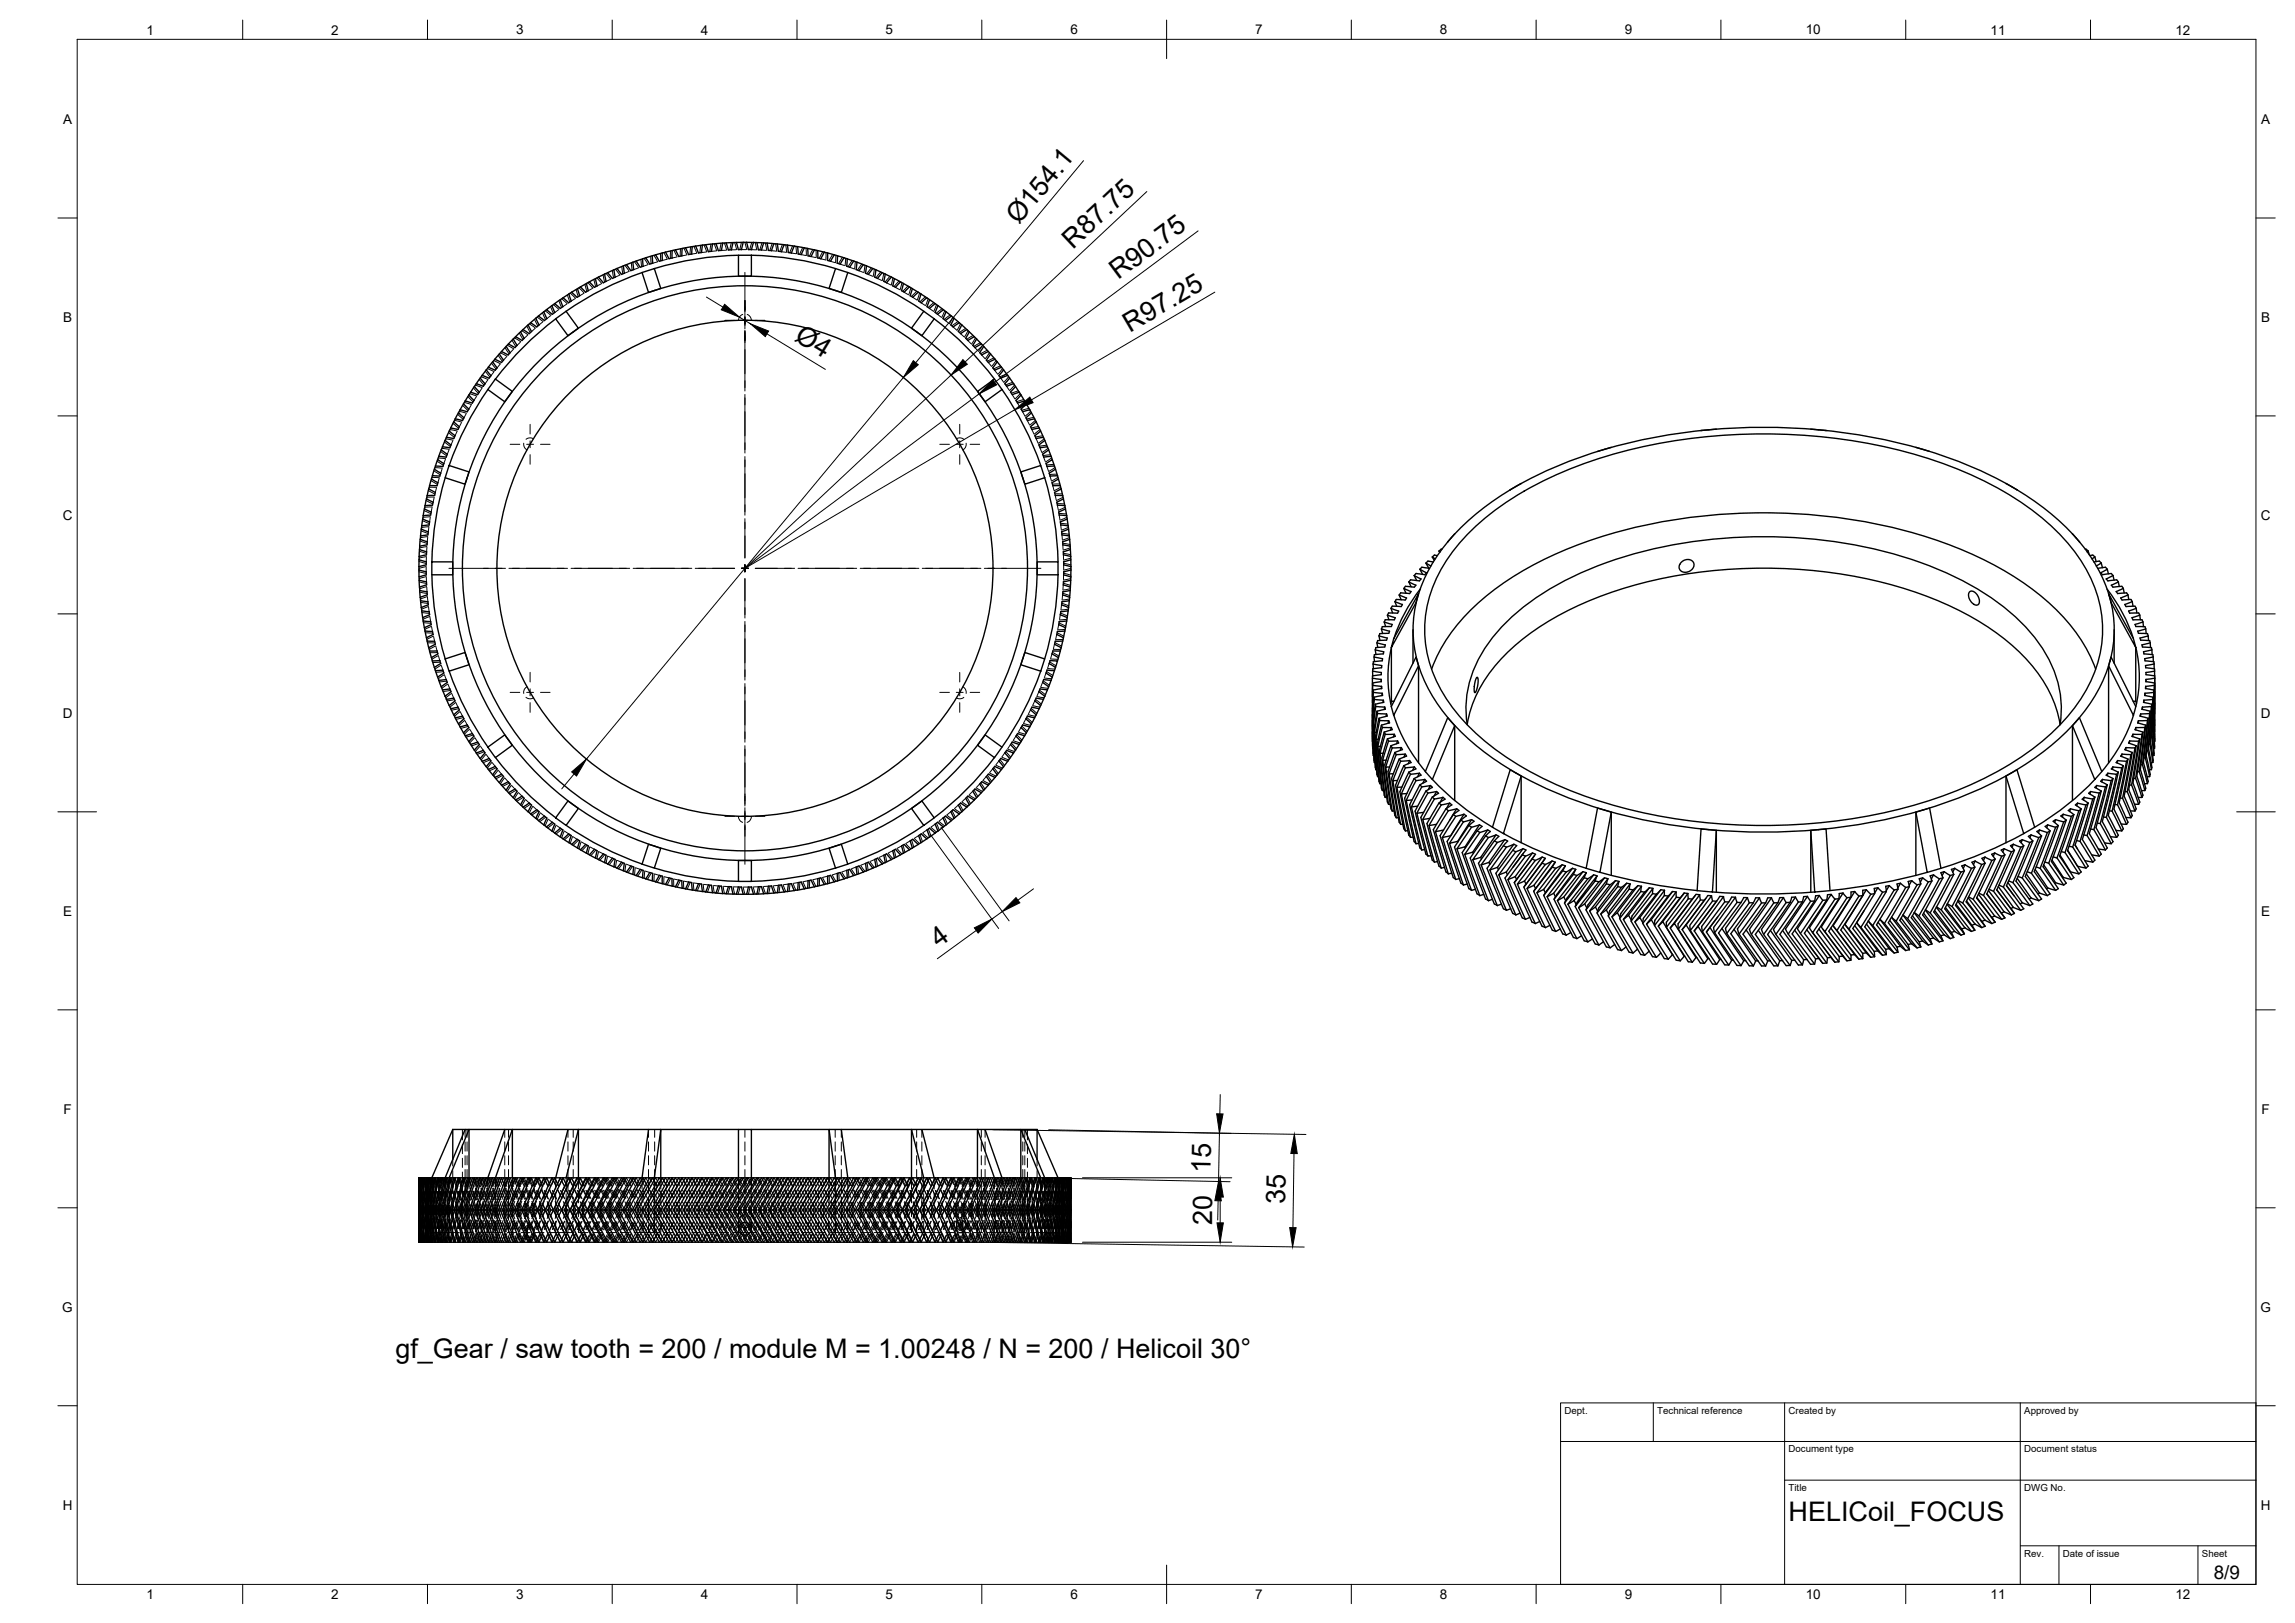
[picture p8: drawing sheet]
<svg xmlns="http://www.w3.org/2000/svg" width="594mm" height="420mm" viewBox="0 0 594 420" stroke-linecap="round" stroke-linejoin="round" font-family="sans-serif">
<defs><g id="words">
<g font-size="7">
<text x="263.7" y="58.4" transform="rotate(-50 263.7 58.4)">Ø154.1</text>
<text x="277.7" y="64.7" transform="rotate(-43 277.7 64.7)">R87.75</text>
<text x="289.4" y="72.6" transform="rotate(-37 289.4 72.6)">R90.75</text>
<text x="205.4" y="88" transform="rotate(31 205.4 88)">Ø4</text>
<text x="292.5" y="86.1" transform="rotate(-30 292.5 86.1)">R97.25</text>
<text x="243" y="245.4" transform="rotate(-36 243 245.4)">4</text>
<text x="313.4" y="303.7" transform="rotate(-89 313.4 303.7)">15</text>
<text x="332.7" y="311.7" transform="rotate(-89 332.7 311.7)">35</text>
<text x="313.8" y="317.1" transform="rotate(-90 313.8 317.1)">20</text>
<text x="102.3" y="351.6">gf_Gear / saw tooth = 200 / module M = 1.00248 / N = 200 / Helicoil 30°</text>
<text x="463" y="393.7">HELICoil_FOCUS</text>
</g>
<text font-size="4.9" x="573.1" y="408.8">8/9</text>
<g font-size="3.5">
<text x="37.9" y="8.9">1</text>
<text x="85.8" y="8.9">2</text>
<text x="133.6" y="8.9">3</text>
<text x="181.4" y="8.9">4</text>
<text x="229.3" y="8.9">5</text>
<text x="277.1" y="8.9">6</text>
<text x="324.9" y="8.9">7</text>
<text x="372.7" y="8.9">8</text>
<text x="420.6" y="8.9">9</text>
<text x="467.4" y="8.9">10</text>
<text x="515.3" y="8.9">11</text>
<text x="563.1" y="8.9">12</text>
<text x="16.3" y="32">A</text>
<text x="585.3" y="32">A</text>
<text x="16.3" y="83.3">B</text>
<text x="585.3" y="83.3">B</text>
<text x="16.2" y="134.6">C</text>
<text x="585.2" y="134.6">C</text>
<text x="16.2" y="185.8">D</text>
<text x="585.2" y="185.8">D</text>
<text x="16.3" y="237">E</text>
<text x="585.3" y="237">E</text>
<text x="16.4" y="288.3">F</text>
<text x="585.4" y="288.3">F</text>
<text x="16.1" y="339.6">G</text>
<text x="585.1" y="339.6">G</text>
<text x="16.2" y="390.8">H</text>
<text x="585.2" y="390.8">H</text>
<text x="37.9" y="413.9">1</text>
<text x="85.8" y="413.9">2</text>
<text x="133.6" y="413.9">3</text>
<text x="181.4" y="413.9">4</text>
<text x="229.3" y="413.9">5</text>
<text x="277.1" y="413.9">6</text>
<text x="324.9" y="413.9">7</text>
<text x="372.7" y="413.9">8</text>
<text x="420.6" y="413.9">9</text>
<text x="467.4" y="413.9">10</text>
<text x="515.3" y="413.9">11</text>
<text x="563.1" y="413.9">12</text>
</g>
<g font-size="2.5">
<text x="405" y="366">Dept.</text>
<text x="429" y="366">Technical reference</text>
<text x="463" y="366">Created by</text>
<text x="524" y="366">Approved by</text>
<text x="463" y="376">Document type</text>
<text x="524" y="376">Document status</text>
<text x="463" y="386">Title</text>
<text x="524" y="386">DWG No.</text>
<text x="524" y="403">Rev.</text>
<text x="534" y="403">Date of issue</text>
<text x="570" y="403">Sheet</text>
</g>
</g></defs>
<!-- layer: Visible -->
<g fill="none" stroke="#000" stroke-width=".36">
<path d="M142.9 79.1l-1.5 1.1 1.6 1.2M142.9 79.1l.7 1.8-.6 .5M143.6 78.6l1.5 1.3M143.6 78.6l-.7 .5M145 77.6l.7 1.8M145 77.6l-1.4 1M145.7 79.4l-.6 .4M145.8 77.1l1.5-1 .6 1.8-.7 .5M145.8 77.1l1.4 1.3M145.8 77.1l-.7 .5M148 75.6l1.5-.9 .6 1.9-.7 .4M148 75.6l1.4 1.4"/>
<path d="M148 75.6l-.7 .5M150.2 74.3l1.4 1.3 .7-.4M150.3 74.3l-.8 .4M151.8 73.4l.5 1.8M151.8 73.4l-1.6 .9M152.5 73l1.4 1.4M152.6 73l-.8 .4M154.1 72.1l.5 1.9-.7 .4M154.1 72.1l-1.6 .9M154.9 71.7l-.7 .4M156.9 72.8l-.7 .4-1.3-1.5 1.6-.7 .4 1.9M157.3 70.6l-.8 .4"/>
<path d="M158.9 69.9l.3 1.9-.7 .3-1.2-1.5M158.9 69.9l-1.6 .7M159.7 69.5l1.7-.7 .2 1.9-.7 .3zM159.7 69.5l-.8 .3M162.2 68.5l1.1 1.6 .8-.3M162.2 68.5l-.8 .3M163.8 67.9l.2 1.9M163.8 67.9l-1.6 .6M164.7 67.6l1.6-.6 .2 1.9-.8 .3zM164.7 67.6l-.9 .3M166.2 70.5l3.2-1 1.6 5.2-3.1 1zM166.2 70.6a81.1 81.1 0 0 0-19.6 10"/>
<path d="M167.2 66.7l1.7-.5 .1 2-.8 .2zM167.2 66.7l-.8 .3M169.7 66l1.7-.5v1.9l-.7 .2zM169.7 66l-.8 .2M172.3 65.3l-.9 .2M174 64.9v1.9l-.8 .2-.9-1.7M174 64.9l-1.7 .4M174.8 64.7l-.8 .2M176.6 64.3l-.1 2M176.6 64.3l-1.8 .4 .9 1.7 .8-.2M177.4 64.2l1.8-.4-.2 2M177.4 64.2l.8 1.7"/>
<path d="M177.4 64.2l-.8 .1M179.1 65.8l-.9 .1M180 63.7l1.8-.2-.1 1.2a.54 .54 0 0 1-.4 .7 .54 .54 0 0 1-.7-.3zM180.1 63.7l-.9 .1M182.7 63.4l1.8-.2-.3 1.9h-.8M182.7 63.4l.7 1.8M182.7 63.4l-.9 .1M185.3 63.1l-.8 .1M187.1 62.9l-.3 1.9-.8 .1-.7-1.8M187.1 62.9l-1.8 .2M188 62.9h-.9M189.8 62.8l-.4 1.9"/>
<path d="M189.8 62.8l-1.8 .1 .5 1.8h.9M190.6 62.8h-.8M191.2 66.1h3.3v5.4h-3.3zM191.2 66.1a81.1 81.1 0 0 0-21.8 3.4M192 64.6h-.9M192.4 62.7l-1.8 .1 .5 1.8M192.4 62.7l-.5 1.9M192.4 62.7h.9M193.3 62.7l.4 1.9M193.3 62.7l1.8 .1M194.5 66.1a81.1 81.1 0 0 1 21.8 3.4M195.1 62.8l-.6 1.8h-.8"/>
<path d="M195.1 62.8h.8M195.9 62.8l.4 1.9M195.9 62.8l1.8 .1M197.7 62.9l-.6 1.8h-.8M197.7 62.9h.9M198.6 62.9l.3 1.9 .8 .1 .6-1.8M198.6 62.9l1.7 .2M200.4 63.1l.8 .1M201.2 63.2l.3 1.9 .8 .1 .7-1.8M201.2 63.2l1.8 .2M203 63.4l.8 .1M203.8 63.5l1.8 .2-.7 1.8"/>
<path d="M203.8 63.5l.3 1.9 .8 .1M205.6 63.7l.9 .1M206.6 65.8l-.1-2 1.7 .4-.8 1.7M206.6 65.8l.8 .1M208.2 64.2l.9 .1M209.1 64.3l1.7 .4-.8 1.7M209.1 64.3l.1 2M209.2 66.2l.8 .2M210.8 64.7l.9 .2M211.6 64.9l1.8 .4-.9 1.7-.8-.2zM213.4 65.3l.8 .2M214.2 65.5l1.8 .5-1 1.6a.88 .88 0 0 1-.8-1.3z"/>
<path d="M216 66l.8 .2M216.3 69.5l3.2 1-1.7 5.2-3.2-1zM218.5 66.7l-1.7-.5-.1 2 .8 .2M218.5 66.7l-1 1.7M218.5 66.7l.8 .3M219.3 67l1.7 .6-1.1 1.6-.7-.3zM219.5 70.6a81.1 81.1 0 0 1 19.6 10M221 67.6l.8 .3M221.8 67.9l-.2 1.9M221.8 67.9l1.7 .6M223.5 68.5l-1.1 1.6-.8-.3M223.5 68.5l.8 .3"/>
<path d="M224.3 68.8l1.7 .7-1.2 1.6-.8-.4zM226 69.5l.7 .4M226.7 69.9l-.3 1.8 .8 .4 1.2-1.5M226.7 69.9l1.7 .7M228.4 70.6l.8 .4M229.2 71l1.6 .7-1.3 1.5-.7-.4zM230.8 71.7l.7 .4M231.1 74l.7 .4M231.5 72.1l-.4 1.9M231.5 72.1l1.6 .9M233.1 73l-1.3 1.4M233.1 73l.8 .4"/>
<path d="M233.8 73.4l-.4 1.8 .7 .5 1.3-1.4M233.8 73.4l1.6 .9M235.4 74.3l.8 .4M235.6 76.5l.7 .5M237.7 75.6l-1.4 1.4M237.7 75.6l-1.5-.9-.6 1.9M237.7 75.6l.7 .5M238.4 76.1l-.6 1.8M238.4 76.1l1.5 1M239.9 77.1l-1.4 1.3-.7-.5M239.9 77.1l.7 .5M240.6 77.6l1.5 1-1.5 1.2-.7-.4z"/>
<path d="M242.1 78.6l.7 .5M242.8 79.1l-.7 1.8 .6 .5M242.8 79.1l1.4 1.1M123.3 99.3l-.5 .7M124.3 97.9l1.3 1.4-.5 .7-1.8-.7zM124.8 97.2l-.5 .7M125.9 95.7l1.2 1.6-.5 .6-1.8-.7zM126.4 95.1l-.5 .6M127.5 93.7l1.2 1.5M127.5 93.7l-1.1 1.4 1.8 .7 .5-.6M128.1 93l1.7 .8 .6-.6M128.1 93l-.5 .7"/>
<path d="M128.2 98.1l4.4 3.2-1.9 2.7-4.4-3.2zM129.2 91.7l1.1 1.5M129.2 91.7l-1.1 1.3M129.8 91l1.7 .9M129.8 91l-.5 .6M131 89.7l1.1 1.6-.6 .6M131 89.7l-1.2 1.3M131.6 89l1.7 1M131.6 89l-.6 .7M132.9 87.8l1 1.6M132.9 87.8l-1.3 1.2M133.5 87.2l1.2-1.3 1 1.7-.6 .6z"/>
<path d="M133.5 87.2l-.6 .6M133.9 89.4l-.6 .6M135.4 85.3l1.3-1.2 .9 1.7-.6 .6M135.4 85.3l1.6 1.1M135.4 85.3l-.6 .6M137.4 83.5l-.7 .6M139.4 81.8l-.7 .6M139.6 84.1l-.7 .5-1.5-1.1 1.3-1.1 .9 1.7M140.8 80.7l.8 1.8M140.8 80.7l-1.4 1.1 1.5 1.2 .7-.5M141.5 80.2l-.7 .5M143.8 82.5l2.7-1.9 3.2 4.4-2.7 1.9z"/>
<path d="M143.9 82.5a81.1 81.1 0 0 0-15.6 15.6M239.1 80.6l2.7 1.9-3.2 4.4-2.7-1.9zM241.8 82.5a81.1 81.1 0 0 1 15.6 15.6M244.2 80.2l.7 .5M244.2 80.2l-1.5 1.2M244.9 80.7l-.8 1.8M244.9 80.7l1.4 1.1M246.3 81.8l.7 .6M246.3 81.8l-1.6 1.2-.6-.5M247 82.4l-.9 1.7 .6 .5M247 82.4l1.3 1.1M248.3 83.5l-1.6 1.1"/>
<path d="M248.3 83.5l.7 .6M249 84.1l1.3 1.2-1.6 1.1M249 84.1l-.9 1.7 .6 .6M250.3 85.3l.6 .6M251.8 89.4l.6 .6M252.2 87.2l-1.7 1-.5-.6M252.2 87.2l-1.3-1.3-.9 1.7M252.2 87.2l.6 .6M254 89l-1.6 1M254 89l-1.2-1.2-1 1.6M254.1 89l.5 .7M254.6 89.7l-1 1.6"/>
<path d="M254.6 89.7l1.2 1.3M255.3 93.2l.6 .6M255.8 91l-1.7 .9-.5-.6M255.8 91l.6 .6M256.4 91.7l-1.1 1.5M256.4 91.7l1.2 1.3M257.6 93l-1.8 .9M257.6 93l.5 .7M258.1 93.7l-1.1 1.5M258.1 93.7l1.1 1.4M259.2 95.1l-1.7 .8-.5-.7M259.3 95.1l.5 .6"/>
<path d="M259.8 95.7l1.1 1.5-1.8 .7-.5-.6zM260.8 97.2l.6 .7M262.4 99.3l.5 .7M113.3 119l1.6 1M113.3 119l-.6 1.7M113.6 118.1l-.3 .8M114.2 116.5l1.6 1.1-.3 .7-1.9-.2zM114.5 115.7l-.3 .8M115.2 114l1.6 1.2-.4 .7-1.9-.2zM115.6 113.2l-.4 .8M116.3 111.6l1.5 1.2-.3 .7-2-.3zM116.7 110.8l-.4 .8"/>
<path d="M117.4 109.2l1.5 1.3-.3 .7-2-.4M117.4 109.2l-.8 1.6M117.8 108.4l-.3 .8M118.7 106.8l1.4 1.4-.4 .7-1.9-.5M118.7 106.8l-.9 1.6M119.1 106.1l-.4 .7M120 104.5l1.4 1.4-.4 .7-1.9-.5zM120.4 103.8l1.9 .6M120.4 103.8l-.4 .7M121.3 102.3l1.4 1.4-.4 .7M121.3 102.3l-.9 1.5M121.8 101.6l1-1.5 1.3 1.4-.5 .7"/>
<path d="M121.8 101.6l1.8 .6M121.8 101.5l-.4 .8M126.3 100.8a81.1 81.1 0 0 0-10 19.7M253 101.3l4.4-3.2 2 2.7-4.4 3.2zM259.4 100.8a81.1 81.1 0 0 1 10 19.7M260.6 100l-.5-.6 1.2-1.5 1.1 1.4-1.8 .7M262.9 100.1l-1.3 1.4 .4 .7 1.8-.6M262.9 100.1l.9 1.5M263.9 101.5l.4 .8M264.3 102.3l-1.3 1.4 .4 .7M264.3 102.3l.9 1.5M265.2 103.8l-1.8 .6"/>
<path d="M265.2 103.8l.5 .7M265.7 104.5l.9 1.6-1.9 .5M265.7 104.5l-1.4 1.4 .4 .7M266.6 106.1l.4 .7M267.8 108.4l-1.9 .5M267.8 108.4l-.8-1.6-1.4 1.3 .4 .8M267.8 108.4l.4 .8M268.2 109.2l-1.4 1.2 .3 .8M268.2 109.2l.8 1.6M269 110.8l.4 .8M269 110.8l-1.9 .4M269.4 111.6l.7 1.6-1.9 .3"/>
<path d="M269.4 111.6l-1.5 1.2 .3 .7M269.9 117.6l1.5-1.1 .7 1.6-1.9 .2zM270.1 113.2l.3 .8M270.4 114l-1.5 1.2 .3 .7 1.9-.2M270.4 114l.7 1.7M271.1 115.7l.4 .8M272.1 118.1l.3 .8M417.1 115.8l-3.6 1.1M444.3 111.1l-4 .3M468.7 111.1l4 .3M495.9 115.8l3.6 1.1M108.8 139.6l1.8 .7-.1 .7-1.9 .4"/>
<path d="M108.8 139.6l-.2 1.8M108.9 138.8l-.1 .8M109.1 137l1.8 .7-.1 .8-1.9 .3zM109.2 136.1l-.1 .9M109.4 134.3l1.8 .8M109.4 134.3l-.2 1.8M109.6 133.5l-.2 .8M109.9 131.7l1.7 .8-.1 .8M109.9 131.7l-.4 1.8M110 130.9l-.1 .8M110.4 129.1l1.7 .9-.1 .8-2 .1zM110.6 128.3l-.2 .8"/>
<path d="M111 126.6l1.7 .9-.2 .8M111 126.6l-.4 1.7h1.9M111.2 135.1l-.1 .8-1.9 .2M111.2 125.7l-.2 .9M111.5 133.4l-2 .1M111.7 124l1.6 1-.2 .7h-1.9zM111.9 123.2l-.2 .8M112.7 120.7l1.9 .1M112.7 120.6l-.2 .9M113.8 123.2l.3-.7-1.7-1-.5 1.7 2 .1M114.9 120l-.3 .8M115.3 123.7a81.1 81.1 0 0 0-3.5 21.7"/>
<path d="M116.2 120.5l5.2 1.7-1 3.1-5.2-1.6zM264.2 122.2l5.2-1.7 1 3.2-5.1 1.6zM270.4 123.7a81.1 81.1 0 0 1 3.5 21.8M270.8 120l1.6-1 .5 1.7M270.8 120l.2 .8M271.6 122.5l.2 .7M272.9 120.7l-1.9 .1M273 120.6l.2 .9M273 127.5l1.7-.9 .4 1.7h-1.9zM273.2 121.5l-1.6 1M273.2 121.5l.5 1.7M273.7 130.8l1.9 .1"/>
<path d="M273.7 130.8l-.1-.8 1.7-.9 .3 1.8M273.7 123.2l-1.9 .1M273.7 123.2l.3 .8M274 124l-1.7 1 .2 .8 2-.1M274 124l.5 1.7M274.2 133.4l1.9 .1M274.5 125.7l.2 .9M274.5 135.1l.1 .8 1.9 .2M274.8 137.7l1.8-.7 .2 1.8M274.8 137.7l.1 .8 1.9 .3M275.1 128.3l.2 .8M275.6 130.9l.2 .8"/>
<path d="M275.8 131.7l-1.7 .8 .1 .8M275.8 131.7l.3 1.8M276.1 133.5l.1 .8M276.2 134.3l-1.8 .8M276.2 134.3l.3 1.8M276.5 136.1l.1 .9M276.8 138.8l.1 .8M276.9 139.6l-1.8 .7M276.9 139.6l.1 1.8M376.6 138.2l-1.9 2.2M377.6 137.2a84.3 84.3 0 0 1 33-19.4 149.4 149.4 0 0 1 94.9 1.1 80.8 80.8 0 0 1 30.9 19.3 36.4 36.4 0 0 1 10.9 25.4 36.7 36.7 0 0 1-10.9 24.2 81.6 81.6 0 0 1-32.4 19.9 149.2 149.2 0 0 1-96.4-.6 80.8 80.8 0 0 1-31-19.3 36.4 36.4 0 0 1-10.8-25.4 36.7 36.7 0 0 1 10.8-24.2zM380.2 138a82.6 82.6 0 0 1 33-19.1 145.6 145.6 0 0 1 86.7 0 82.6 82.6 0 0 1 33 19.1 35.8 35.8 0 0 1 11.4 25 35.8 35.8 0 0 1-11.4 25 82.6 82.6 0 0 1-33 19.1 145.6 145.6 0 0 1-86.7 0 82.6 82.6 0 0 1-33-19.1 35.8 35.8 0 0 1-11.4-25 35.8 35.8 0 0 1 11.4-25z"/>
<path d="M393.8 125.2l-2.9 1.6M519.3 125.2l2.8 1.6M536.5 138.2l1.8 2.2M108.4 147.6l1.9 .4v.8l-1.8 .6zM108.5 144.9l1.8 .5v.8l-1.9 .5M108.5 144.9l-.1 1.8M108.5 146.7v.8M108.5 149.3v.9M108.5 150.2l1.9 .4v.8l-1.8 .6M108.5 150.2l.1 1.8M108.5 144v.9M108.6 142.3l1.8 .5v.8l-1.9 .5"/>
<path d="M108.6 142.3l-.1 1.8M108.6 152l.1 .8M108.6 152.9l1.9 .3 .1 .8-1.8 .6zM108.7 141.4l-.1 .9M108.8 154.6l.1 .9M108.9 155.5l1.4 .2a.54 .54 0 0 1 .5 .6 .54 .54 0 0 1-.6 .5l-1.1 .5zM109.1 157.3l.1 .8M109.2 158.1l1.9 .2 .1 .8-1.8 .8zM109.4 159.9l.2 .8M111.8 145.5h5.4v3.3h-5.4zM111.8 148.8a81.1 81.1 0 0 0 3.4 21.8M268.5 145.5h5.4v3.3h-5.4z"/>
<path d="M273.9 148.8a81.1 81.1 0 0 1-3.5 21.8M274.6 158.3l1.9-.2-.3 1.8-1.8-.7zM275.1 140.2v.8M275.1 141.1l1.9 .3M275.1 153.2v.8M275.2 142.8l1.9-.5 .1 1.8-1.9-.4zM275.3 150.6l1.9-.4-.1 1.8-1.9-.6zM275.3 145.4l1.9-.5v1.8M275.3 148.8l1.9 .6M275.3 145.4l.1 .8 1.8 .5M276.2 159.9l-.1 .8M276.6 157.3l-.1 .8"/>
<path d="M276.8 155.5l-.2 1.8-1.8-.7M276.8 155.5l-1.9 .3-.1 .8M276.9 154.6l-.1 .9M277 141.4l.1 .9M277 152.9l-.1 1.7-1.8-.6M277 152.9l-1.9 .3M277.1 152l-.1 .8M277.2 144v.9M277.2 149.3v.9M277.2 146.7v.8M277.2 147.6l-1.8 .4-.1 .8M277.2 147.6v1.8"/>
<path d="M359.1 159.3l2.1 .6-.3 .6M359.1 159.3l.4 1.1M361.1 155.7l1.9 .8M361.1 155.7l.4 1.3M362 158.2l-1.9-.7 .4 1.2M362.1 158.2l-.3 .5h-2.4l-.2 .5M362.2 154l1.9 .8-.3 .5-2.4-.1-.3 .5M362.2 154l.5 1.3M362.7 157l-2.3-.1-.3 .6M363 156.5l-.3 .5M363.8 151.8l-.4 .5M364 153.6l-.6-1.3 1.9 .8-.4 .6"/>
<path d="M364.9 153.7l-2.3-.2-.4 .5M365.1 150.1l2.3 .3M365.1 150.1l-.4 .5M366.5 151.5l-1.8-.9 .6 1.3M366.5 151.5l-.1 .2a1.18 1.18 0 0 1-1.4 .2l-1.2-.1M366.6 156v.1M366.7 150.3l-.6-1.3 1.7 .9-.4 .5M367.2 153.7l-.6 2.3-6.4 11.6 .6-2.2zM367.2 153.7v.1M367.6 152.5a41.3 41.3 0 0 0-6.8 12.8M368.3 148.7l-.8-1.3 1.8 .9-.2 .1a1.43 1.43 0 0 1-1.6 .2l-.3-.1a.69 .69 0 0 0-1.1 .5M370 147.2l-.7-.2a1.37 1.37 0 0 0-1.7 .4"/>
<path d="M370.4 146.5l-1.3-.7 .8 1.3M370.8 144.2l.7 .5M370.8 144.2l.5 .9M371 145.5l-.5-.1a1.04 1.04 0 0 0-1.4 .4M371.3 143.7l.8 .1M371.3 143.7l-.5 .5M372.8 142.9l-.3-.2 .2 .3M373.2 142.2l-.7 .4M374.8 140.3h.1M435.2 145.6l.9-.6 1.2-.1 .8 .4 .4 .8-.2 .9-.8 .8-1 .3h-.9a1.43 1.43 0 0 1-.4-2.5zM509.8 153.3l.5-.3 .4 .1 1 .8 .7 1.5-.1 .7-.3 .4h-.9l-.9-.7-.6-1.3v-.7zM538.3 140.3h.1"/>
<path d="M539.8 142.2h.2l.6 .4M540.3 142.9l.2-.2 .4 1M541.5 144.7l.8-.5 .3 1.2M541.7 143.7l-.7 .1M541.7 143.7l.6 .5M542 145.5l.5-.1a1.1 1.1 0 0 1 1.4 .4M542.6 146.5l1.3-.7 .3 1.2M543 147.2l.7-.2a1.44 1.44 0 0 1 1.8 .4M545.4 152.5a41.3 41.3 0 0 1 6.8 12.8M545.8 148.5l-.3-1.1-1.7 .9a1.35 1.35 0 0 0 1.8 .3l.3-.1a.74 .74 0 0 1 1.1 .5M545.8 153.7l6.5 11.7 .6 2.2-6.4-11.6zM545.8 153.7v.1"/>
<path d="M546.5 156v.1M546.5 151.5l1.8-.9 .3 1.2M546.5 151.5l.2 .2a1.09 1.09 0 0 0 1.3 .2l1.3-.1 .4 .5M547 149l-1.8 .9 .4 .5 2.3-.3M547 149l.2 1.2M547.8 153.1l1.8-.8 .3 1.2M547.8 153.1l.4 .6M547.9 150.1l.5 .5M548.2 153.7l2.3-.2 .4 .5M549 154.8l.3 .5 2.3-.1 .4 .5M550.3 157l2.4-.1 .3 .6M550.8 154l-1.9 .8"/>
<path d="M550.8 154l.3 1.2M551 158.2l2-.7 .1 1.2M551 158.2l.3 .5M551.9 155.7l-1.9 .8 .3 .5M551.9 155.7l.3 1.2M553.6 158.7h-2.3M553.6 158.7l.3 .5M553.9 159.3l-2 .6 .2 .6M553.9 159.3l.2 1.1M109.5 160.8l2 .1 .1 .8-1.7 .8M109.5 160.8l.4 1.7M109.9 162.5l.1 .9"/>
<path d="M110 163.4l2 .1 .1 .8-1.7 .8zM110.4 165.1l.2 .8M110.6 165.9l1.9 .1M110.6 165.9l.4 1.8M111 167.7l.2 .8M111.2 168.5h1.9l.3 .8-1.7 1zM111.7 170.2l.2 .9M112.5 172.8l.2 .8M112.5 166l.2 .8-1.7 .9M112.7 173.6l.6 1.7 1.6-1.1M112.7 173.6l1.9-.1 .3 .7M113.3 175.3l.3 .8"/>
<path d="M113.6 176.1l1.9-.2 .3 .8-1.6 1.1zM114.1 171.8l-.2-.8-2 .1 .5 1.7 1.7-1M114.2 177.8l.3 .8M114.5 178.6l1.9-.3 .4 .8-1.6 1.2zM115.2 170.6l5.2-1.7 1 3.2-5.2 1.7zM116.3 173.7a81.1 81.1 0 0 0 10 19.7M265.3 168.9l5.1 1.7-1 3.2-5.2-1.7zM268.9 179.1l1.5 1.2M269.2 178.3l1.9 .3-.7 1.7M269.2 178.3l-.3 .8M269.4 173.7a81.1 81.1 0 0 1-10 19.7M270.2 175.9l1.9 .2-.7 1.7-1.5-1.1z"/>
<path d="M270.8 174.2l1.6 1.1M271.5 177.8l-.4 .8M271.6 171.8l1.6 1M271.6 171.8l.2-.8 1.9 .1-.5 1.7M272.4 175.3l-.3 .8M272.9 173.6l-1.9-.1-.2 .7M272.9 173.6l-.5 1.7M273.2 172.8l-.2 .8M274 170.2l-.3 .9M274.5 168.5h-2l-.2 .8 1.7 1M274.5 168.5l-.5 1.8M274.7 167.7l-.2 .8"/>
<path d="M275.1 165.9l-1.9 .1-.2 .8 1.7 .9M275.1 165.9l-.4 1.8M275.3 165.1l-.2 .8M275.6 163.4l-.3 1.7-1.8-.8 .2-.8M275.6 163.4l-1.9 .1M275.8 162.5l-.2 .9M276.1 160.8l-1.9 .1-.2 .8 1.8 .8M276.1 160.8l-.3 1.7M355.3 175.6l2.2 .3M355.3 175.6v1.9M355.3 176.8l.1 .6M355.3 175v-1.3l2.2 .4 .1 .6-2.3 .3v.6"/>
<path d="M355.4 173.1l-.1 .6M355.5 178.6v.6M355.5 171.3v.6M355.5 173.1l-.1-1.2 2.3 .4-.1 .6-2.3 .2M355.8 171.3l-.1-1.2 2.2 .4-.1 .6-2.3 .2M356 168.2l.2 1.2M356 168.2l2.2 .5M356.4 166.4l2.2 .5-.2 .6-2.3 .2-.1 .5M356.4 166.4l.3 1.2M356.6 165.8l-.2 .6M357 164.6l2.1 .6-.2 .5M357 164.6l.2 1.2"/>
<path d="M357.5 175.9v.6M357.5 176.5l-2.2 .3v3.6M357.6 175.9v.5M357.6 162.8l2.1 .6-.1 .2-.1 .4h-2.4l-.1 .6M357.6 162.8l.3 1.2M357.6 177.7l-2.3-.3v4.5M357.6 177.7v.6M357.6 177.7l.1 .5-2.3 .4a163.8 163.8 0 0 0 0 16.4M357.8 179.5l-2.3-.3-.2 4.8M357.8 179.5l-.1 .6M357.8 179.5l.1 .5-2.2 .5M358.2 168.7l-.1 .6-2.3 .2-.1 .6"/>
<path d="M358.3 161l2.1 .6-.2 .6M358.3 161l.4 1.2M358.9 165.7l-2.3 .1M360.1 162.2h-2.3l-.2 .6M360.2 167.6v13.9M360.2 167.6a32.7 32.7 0 0 0 0 15.3M360.9 160.5l-2.3-.1-.3 .6M365.8 163v8.7M366.6 170.1l.6 2.3-6.4 12.8-.6-2.3zM367.2 172.4v25.1M370.6 173.2a46.1 46.1 0 0 1 16.7-20.9 101.7 101.7 0 0 1 39.4-16.5 144.8 144.8 0 0 1 77.3 5 78.6 78.6 0 0 1 29.8 18.7 40.7 40.7 0 0 1 8.7 13.7M382.2 175.5l.2-.2 .2 .3v1.2l-.3 1.5-.4 .9a.25 .25 0 0 1-.3 0 .25 .25 0 0 1 0-.4l.1-1.9z"/>
<path d="M545.8 172.4v25.1M547.3 163v8.7M552.1 160.5l2.4-.1 .2 .6M552.9 167.6v13.9M552.9 167.6a32.7 32.7 0 0 1 0 15.3M553.4 163.4l.2 .6h2.3l.2 .6M554.5 166.9l.1 .6 2.3 .2M554.7 161l-2 .7 .2 .5h2.3M554.7 161l.2 1.2M555.2 162.2l.3 .6M555.2 179.5l2.3-.3-.5 11.6M555.2 179.5v.5"/>
<path d="M555.3 179.5l-.1 .5 2.2 .5-.4 7.2a29.8 29.8 0 0 0 .4 9.1l-.1 .6M555.4 177.7l2.3-.3-.4 11.5M555.4 177.7v.6M555.4 177.7v.5l2.2 .4-.2 4.4a46.8 46.8 0 0 0 0 9.6l.2 2.4M555.4 162.8l-2.1 .6M555.4 162.8l.2 1.2M555.5 176.5l2.2 .3-.1 5.8a71.5 71.5 0 0 0 .1 10.5M555.5 175.9v.6M555.5 174.1l2.2-.4v1.3l-2.2-.3zM555.5 175.9v.5M556.2 165.8l-.1-1.2-2.1 .6 .1 .5 2.3 .1M556.5 165.8l.1 .6"/>
<path d="M556.6 166.4l-2.2 .5M556.6 166.4l.1 1.2M556.9 167.6l.1 .6M557.1 169.5l-.1-1.3-2.1 .5 .1 .6 2.3 .2 .1 .6M557.4 170.1l-2.2 .4v.6l2.3 .2M557.4 170.1v1.2M557.6 171.3v.6M557.6 178.6v.6M557.6 173.1v-1.2l-2.2 .4v.6l2.3 .2M557.7 173.1v.6M557.7 176.8v.6M557.8 175.6l-2.3 .3"/>
<path d="M557.8 175.4l-.2 11.1 .2 5.4M557.8 179v8.9M557.8 175.6l-.2 11.5M557.8 177.5l-.1 7.8M557.8 175v.6M115.2 180.2l.4 .8M116.3 182.7l.4 .7M116.6 183.5l2-.4 .3 .7-1.5 1.3zM117.5 180.7l-2 .3 .8 1.7M117.5 185l.3 .8M117.5 180.7l.3 .7-1.5 1.3M117.8 185.8l1.9-.4 .2 .2 .2 .5-1.4 1.3"/>
<path d="M117.8 185.8l.9 1.6M118.7 187.4l.4 .7M119.1 188.2l1.8-.5 .5 .7-1.4 1.3zM120 189.7l.4 .7M120.4 190.5l1.9-.6 .4 .7-1.4 1.4zM121.4 192l.4 .7M122.8 194.2l.5 .7M123.6 192.1l-1.8 .6M123.6 192.1l.5 .7-1.3 1.4-1-1.5M124.3 196.4l.5 .7M124.8 197.1l1.8-.8 .5 .7-1.2 1.5zM125.1 194.2l.5 .7-1.3 1.5-1-1.5"/>
<path d="M125.1 194.2l-1.8 .7M125.9 198.5l.5 .7M126.3 193.4l4.4-3.2 1.9 2.7-4.4 3.2zM126.4 199.2l1.8-.8 .5 .6-1.2 1.6zM128.3 196.1a81.1 81.1 0 0 0 15.6 15.6M255 190.2l4.4 3.2-2 2.7-4.4-3.2zM257 199l1.1 1.6 1.1-1.4M257 199l.5-.6 1.7 .8M257.4 196.1a81.1 81.1 0 0 1-15.6 15.6M259.1 196.3l1.8 .8-1.1 1.4-1.2-1.5zM259.8 198.5l-.5 .7M260.6 194.2l-.5 .7 1.2 1.5 1.1-1.5-1.8-.7"/>
<path d="M261.4 196.4l-.6 .7M262.9 194.2l-.5 .7M263.4 189.9l1.8 .6-.9 1.5-1.3-1.4zM263.8 192.7l-1.8-.6-.4 .7 1.3 1.4M263.8 192.7l-.9 1.5M264.3 192l-.4 .7M264.7 187.7l1.9 .5M264.7 187.6l-.4 .8 1.4 1.3 .9-1.5M265.7 189.7l-.5 .7M265.9 185.4l1.9 .4M266 185.4l-.4 .7 1.4 1.3 .8-1.6M267 187.4l-.4 .7"/>
<path d="M267.1 183.1l-.4 .7 1.5 1.3 .8-1.6-1.9-.4M268.2 180.7l-.3 .8 1.5 1.2 .7-1.7-1.9-.3M268.2 185l-.4 .8M269.4 182.7l-.4 .7M270.4 180.2l-.3 .8M355.3 189.4v2.5M355.3 186.4v6.7M355.3 184.9v8.8M355.3 193.1l.1 .6M355.3 193.7l.1 .1M355.4 184.1v7.2l.2 4.3M355.5 195v.6"/>
<path d="M355.6 185.9h-.3l.5 11.5M355.7 180.5l-.1 .6a105 105 0 0 0 .2 16.3M355.7 180.5l.1 .6M355.8 181.1l2.3 .2M355.8 181.1l-.5 4.8M355.8 197.4h.1M355.9 187.7h-.4l.1 1.5 .5 10 .2 .1M356 182.3l-.3 1.8a35.9 35.9 0 0 0 0 8.8l.3 5.7M356 182.3l.1 .6M356 198.6l.1 .6M356.1 182.9l2.3 .1M356.1 182.9l-.6 4.8"/>
<path d="M356.2 191.4h.5M356.2 191.4l.9 11.5h.4M356.3 189.6l-.5-.1 .8 11.5 .2 .1M356.4 184.1l-.2 1.2a26.8 26.8 0 0 0-.2 9.4l.4 5.8M356.4 184.1l.2 .6M357 185.9l.2 .6M357.1 186.5l-.9 4.9M357.1 186.5l2.4 .1-.2 .6M357.3 193.2h-.6l1.1 11.5h.4M357.6 187.7l-.3 1.3a16.4 16.4 0 0 0-.4 7.9l.7 7.2 .2 .5M357.6 187.7l.2 .6M358 195h-.7l1.3 11.4"/>
<path d="M358.1 181.3l-.1 .6M358.1 181.3l.1 .5M358.2 181.8l-2.2 .5M358.3 189.5l-.8 3.1a8.5 8.5 0 0 0-.2 4.7l.2 1.4a35.8 35.8 0 0 0 1.1 7.7M358.3 189.5l.3 .6M358.4 183v.7M358.5 183l.1 .6-2.2 .5M358.6 190.1h2.3M358.6 190.1l-1.3 4.9M358.8 185.4l.1-.6-2.3-.1-.8 4.8M358.8 196.8h-.9l1.5 11.4M358.9 184.8l.2 .6-2.1 .5-.3 1.3a19.9 19.9 0 0 0-.3 7.9l.6 7.2"/>
<path d="M359.1 191.3l-.9 3.1a7.5 7.5 0 0 0-.2 4.7l1.1 8.5M359.2 191.3l.2 .6M359.4 191.9l-1.5 4.9M359.5 186.6l.2 .5-2.1 .6M359.7 198.6h-1l1.7 11.4M360 189l.1-.7h-2.3l-1.1 4.9M360.1 193.1l-1.1 3.1a6.8 6.8 0 0 0-.2 4.7l1.3 8.5M360.1 193.1l.3 .5M360.2 188.3l.2 .6-2.1 .6M360.2 181.5l.6 .1M360.2 181.5l-.2 .7M360.4 193.6l2.3-.1-.3 .8"/>
<path d="M360.4 193.6l-1.7 5M360.8 185.2h.1M360.8 185.2a42.1 42.1 0 0 0 8.2 14.5M360.9 190.1l-.2 .7M360.9 190.1l.3 .5-2.1 .7M361.1 194.8l-1.2 3.1a6.2 6.2 0 0 0-.2 4.7l1.4 8.5M361.1 194.8l.3 .6M361.4 195.4l-1.8 4.9M361.8 191.8l-2.4 .1M361.8 191.8l-.3 .7M361.8 191.8l.3 .6M362 192.4l-1.9 .7"/>
<path d="M362.2 196.5l-2 5 2 11.3 .4 .6M362.2 196.5l.4 .6M362.6 197.1l2.3-.2-.4 .8M362.6 197.1l-2 5M362.7 193.5l.3 .6M363 194.1l-1.9 .7M363.4 198.2l.4 .6M363.7 195.2l-2.3 .2M363.7 195.2l-.3 .8M363.8 195.2l.3 .5-1.9 .8M364.7 199.9l.4 .5M364.9 196.9l.4 .5"/>
<path d="M365.3 197.4l-1.9 .8-2.1 5.1 2.1 11.3M366.1 198.5l-2.3 .3-2.2 5M366.1 198.5l-.4 .9M366.1 198.5l.4 .5M366.5 199.1l-1.8 .8-2.3 5.1 2.3 11.2M374.8 185.8l1.8 2.1-5.8 13.9-1.8-2.1zM376.6 187.9v19.3M379.8 187.5a35.1 35.1 0 0 1 12.7-20.7 83.6 83.6 0 0 1 35.8-16.6 127.9 127.9 0 0 1 69 3.6 70.8 70.8 0 0 1 25.8 15.3 34 34 0 0 1 10.2 18.4M379.8 187.6a29.1 29.1 0 0 1 7.7-23.9 66.9 66.9 0 0 1 28.4-18.1 126.8 126.8 0 0 1 81.2 0 66.9 66.9 0 0 1 28.5 18.1 29.1 29.1 0 0 1 7.6 23.9M390.9 199.3l2.9 1.6-4.6 14.9-2.9-1.6zM536.5 187.9v19.3M538.3 185.8l5.8 13.9-1.9 2.1-5.7-13.9z"/>
<path d="M546.5 199.1l1.8 .8-2.6 11.2 2.6 5.1M546.9 198.5l2.3 .3-2.5 11.2M546.9 198.5l-.1 .7M547 198.5l-.5 .5M547.8 197.4l1.8 .8-2.4 11.2 2.4 5.2M548.2 196.9l-.4 .5M548.4 199.9l-.5 .5M548.9 195.7l1.9 .8M549.3 195.2l2.3 .2M549.3 195.2l-.1 .6M549.3 195.2l-.3 .5M549.7 198.2l-.4 .6"/>
<path d="M550.3 193.5l2.3 .1M550.3 193.5l-.1 .6M550.3 193.5l-.3 .6 1.9 .7M550.5 197.1l-2.3-.2-.2 .6M550.5 197.1l-2.4 11.2M550.8 196.5l-2.2 11.3 2.3 5-.4 .6M550.9 196.5l-.4 .6M551.2 192.4l.1-.6 2.3 .1-1.8 11.3M551.3 191.8l-.3 .6 2 .7M551.6 195.4l-2.2 11.3M551.9 194.8l-2.1 11.3 2.1 5M552 194.8l-.4 .6"/>
<path d="M552.1 190.1h2.4M552.1 190.1l-.1 .6M552.1 190.1l-.2 .5 2 .7M552.2 185.2l-6.4-12.8 .7-2.3 6.4 12.8a41.3 41.3 0 0 1-8.8 16.8M552.6 193.6l-1.9 11.4M552.9 181.5l-.7 .1M552.9 181.5l.1 .7M552.9 188.3h2.3l-1.5 11.4M552.9 188.3l-.1 .6M552.9 188.3l-.2 .6 2 .6M553 193.1l-2 11.3 2 5M553 193.1l-.3 .5"/>
<path d="M553.3 199.7h.4l1.5 5h-.8M553.3 187.2l2.1 .5M553.6 186.6l-.1 .6M553.6 186.6l-.2 .5M553.9 191.3l-1.8 11.4 1.8 4.9M553.9 191.3l-.3 .6M554.1 184.8l2.3-.1-1.1 11.5M554.1 184.8v.6M554.1 184.8l-.1 .6 2.1 .5M554.2 198h.4l1.3 4.9h-.8M554.4 183.6l2.2 .5M554.5 190.1l-1.7 11.4"/>
<path d="M554.6 183l2.3-.1-.9 11.5h-.3M554.6 183l-.1 .6M554.7 189.5l-1.4 10a5.2 5.2 0 0 0 .5 3.3l.9 3-.2 .6M554.7 189.5l-.2 .6M555 181.3l-.1 .5M555 181.3l-.1 .5 2.1 .5-.5 7.2a17.6 17.6 0 0 0 .3 7.9l.2 1.2M555 196.2h.3l1.1 4.8-.6 .1M555.4 187.7l-1.2 10a6.9 6.9 0 0 0 .6 3.9l.7 2.5-.3 .5M555.5 187.7l-.3 .6M555.9 186.5l-2.3 .1M555.9 186.5l-1.3 11.5M556 194.4l.9 4.8-.5 .1"/>
<path d="M556.1 185.9l-1.1 10.1a7.6 7.6 0 0 0 .5 3.8l.6 2.5M556.1 185.9l-.2 .6M556.3 192.6h.2l.8 4.8M556.6 184.1l-.9 10.1a8.6 8.6 0 0 0 .4 3.8l.5 2.5M556.6 184.1l-.1 .6M556.8 190.8h.2l.4 3.6 .1 1.2h-.3M557 182.3l-.1 .6M557 198.6l-.1 .6M557.1 189l.2-.1 .4 4.8M557.3 181.1l-2.3 .2M557.3 197.4l-.4 .1M557.3 181.1l-.8 11.5"/>
<path d="M557.4 180.5l-.1 .6M557.4 187.1l.2 .6 .2 4.2M557.6 195v.6M557.7 185.3v4.1M557.7 193.7l-.2 .1M557.7 193.1v.6M557.8 181.9l-.1 3M557.8 191.9h-.1M127.6 200.6l.5 .6M128.1 201.3l1.7-.9 .6 .6-1.2 1.6M128.1 201.3l1.1 1.3M129.3 202.6l.5 .6"/>
<path d="M129.8 203.3l1.2 1.3M131 204.6l.6 .6M131.5 202.4l-1.7 .9M131.5 202.4l.6 .6-1.1 1.6M131.6 205.2l1.3 1.3M132.9 206.5l.6 .6M133.9 204.9l-1 1.6M133.9 204.8l-.6-.5-1.7 .9M134.8 208.3l.6 .6M135.4 208.9l1.6-1 .6 .5-.9 1.7zM135.7 206.7l-1 1.6M135.7 206.7l-.6-.6-1.6 1 1.2 1.2"/>
<path d="M136.7 210.1l.7 .6M138.7 211.9l.7 .5M139.4 212.4l1.5-1.1 .7 .5-.8 1.8zM139.6 210.1l-.7-.5-1.5 1.1 1.3 1.2 .9-1.8M140.8 213.5l.7 .6M141.4 214.1l1.6-1.2 .6 .5-.7 1.8zM142.9 215.1l.7 .5M145.1 214.4l-1.5 1.2M145.1 216.7l.7 .4M145.1 214.4l.6 .5-.7 1.8-1.4-1.1M145.8 217.2l1.4-1.3 .7 .4-.6 1.8zM146.6 213.7a81.1 81.1 0 0 0 19.6 10"/>
<path d="M147 207.3l2.7 2-3.2 4.4-2.7-2zM147.3 218.1l.7 .5M148 218.6l1.4-1.3 .7 .4-.6 1.8M148 218.6l1.5 .9M149.5 219.5l.8 .5M150.2 220l1.6 .9M152.3 219l-.5 1.9M152.3 219l-.7-.4-1.4 1.4M167.9 218.5l3.1 1.1-1.6 5.1-3.2-1zM214.6 219.6l3.2-1.1 1.7 5.2-3.2 1zM235.4 220l-1.3-1.4-.7 .4 .4 1.9M235.4 220l-1.6 .9"/>
<path d="M235.6 217.7l.6 1.8M235.6 217.7l.7-.4 1.4 1.3M235.9 209.3l2.7-2 3.2 4.4-2.7 2zM236.2 219.5l-.8 .5M237.7 218.6l-1.5 .9M237.8 216.3l.6 1.8M237.8 216.3l.7-.4 1.4 1.3-1.5 .9M238.4 218.1l-.7 .5M239.1 213.7a81.1 81.1 0 0 1-19.6 10M240.6 216.7l-.7 .4M242 213.4l.7-.5 1.5 1.2-1.4 1.1zM242.1 215.6l-1.5-1.2-.7 .5 .7 1.8"/>
<path d="M242.1 215.6l-1.5 1.1M242.8 215.1l-.7 .5M244.1 211.8l.7-.5 1.5 1.1-1.4 1.2zM244.9 213.5l-.7 .6M246.7 209.6l1.6 1.1M246.7 209.6l-.6 .5 .9 1.8M247 211.9l-.7 .5M248.1 208.4l.6-.5 1.6 1-1.3 1.2zM248.3 210.7l-1.3 1.2M249 210.1l-.7 .6M250 206.7l.9 1.6M250 206.7l.6-.6 1.6 1"/>
<path d="M250.9 208.3l-.6 .6M252.2 207.1l-1.3 1.2M252.4 204.3l1.6 .9-1.2 1.3-1-1.6zM252.8 206.5l-.6 .6M253.6 203l1 1.6M253.6 203l.5-.6 1.7 .9M254.6 204.6l-.5 .6M255.8 200.4l1.8 .9M255.8 203.3l-1.2 1.3M255.9 200.4l-.6 .6 1.1 1.6M256.4 202.6l-.6 .6M257.6 201.3l-1.2 1.3"/>
<path d="M258.1 200.6l-.5 .6M356.4 200.4l.2 .6M357 202.3l.2 .5M358.6 206.4h.4M359.2 207.6l.2 .6M359.4 208.2h.5M360.1 209.4l.3 .5M360.4 210h.5M360.7 200.3h-1.1l1.8 11.4M361.1 211.1l.3 .6M361.7 202l-1.1 .1 2 11.3h.6M362 211.7h-.6"/>
<path d="M362.9 203.8h-1.3l2.2 11.3h.6M363.4 214.5l.4 .6M364.2 205.4l-1.4 .1 2.3 11.3 .7-.1M364.7 216.2l.4 .6M365.1 200.4l2.3-.2-.4 .9M365.1 200.4l-2.3 5.1M365.4 208.9l2.6 11.1M365.5 207.1l-1.5 .1 2.5 11.2M366.1 201.6l.5 .5M366.1 217.9l.5 .5M366.5 202.1l-2.5 5.1M367 208.7l-1.6 .2"/>
<path d="M367.2 218.3l-.7 .1M367.4 200.2l.5 .5-.5 .2a3.5 3.5 0 0 0-2.3 2.6l-1.5 3.2 2.5 11.2M367.6 203.2l.5 .5M367.6 219.5l.5 .5M368 203.7l-2.6 5.2M368 203.7l2.3-.4-.6 1.1M368.5 210.3l-1.7 .2 2.8 11.1 .8-.1M368.8 201.8l-2.3 .3M368.8 219.9l-.8 .1M368.8 201.8l-.5 1M368.8 201.8l.5 .5-.4 .2a3.6 3.6 0 0 0-2.4 2.6l-1.6 3.2 2.6 11.2M369.1 204.8l-2.8 5.2 2.8 11.1 .5 .5"/>
<path d="M369.1 204.8l.5 .5M370.1 211.9l-1.8 .2 3 11.1M370.3 203.3l.5 .5M370.8 206.4l-3 5.2 3 11.1 .5 .5M370.8 206.3l.5 .6M370.8 201.8a71.2 71.2 0 0 0 15.6 12.4M370.8 203.9l-1.7 .9M371.9 204.9l-.7 1.2M371.9 204.9l-1.4 .2a1.62 1.62 0 0 0-1.6 1.5l-2.1 3.9M371.9 213.4l-2 .3 3.2 11 .8-.1M371.9 204.9l.5 .5-1.6 1M372.5 207.9l.6 .5"/>
<path d="M373.1 208.4l2.1-.5-.8 1.4M373.1 208.4l-3.2 5.3M373.5 206.4l-1.3 .3a1.31 1.31 0 0 0-1.3 .8l-2.6 4.6M373.5 206.4l-.7 1.3M373.5 206.4l.6 .5-.4 .2a4.9 4.9 0 0 0-2.4 2.8l-1.9 3.3 3.1 11 .6 .5M373.7 214.9l-2.1 .4 3.3 10.9 .9-.2M374.3 209.4l-3.3 5.4 3.3 10.9 .6 .5M374.3 209.4l.6 .5M375.3 207.9l.5 .5-1.5 1M376.2 210.9l-3.4 5.4 3.4 10.9 .6 .5M376.2 210.9l.6 .4M376.8 211.3l-3.4 5.5"/>
<path d="M377.1 209.4l-1.3 .3a1.42 1.42 0 0 0-1.3 .9l-2.9 4.7M377.1 209.4l-1.8 2.9M377.1 209.4l.6 .4M377.4 217.9v-.1l-2.2 .5 3.6 10.8M377.6 209.8l-1.4 1.1M378.2 212.3l-3.6 5.5 3.6 10.8 .6 .5M378.2 212.3l.6 .5M378.8 212.8l2.1-.6-3.5 5.6M378.8 212.8l-3.6 5.5M378.9 210.8l-2.1 .5M378.9 210.8l-3.4 5.5-2.1 .5 3.4 10.9M379 210.8l.6 .4"/>
<path d="M379.3 219.5v-.3l-2.2 .6 3.8 10.7M379.6 211.2l-1.4 1.1M380.2 213.7l.7 .5M380.9 214.2l-3.8 5.6M380.9 212.2l.7 .4M381.6 212.6l-.5 .4a7.2 7.2 0 0 0-2.3 2.8l-2.3 3.5 3.7 10.8M382.4 215.1l.7 .4M383 213.6l-2.1 .6M383 213.6l-3.7 5.6M383 213.5l.7 .4-1.3 1.2-3.9 5.6 3.9 10.7M383.1 215.5l-3.9 5.7M384.6 216.4l.7 .4"/>
<path d="M385.1 214.9l-2 .6M385.1 214.9l-3.8 5.7M385.1 214.8l.7 .5-1.2 1.1-4 5.7 4 10.6M385.3 216.8l2-.7-3 4.4a3.3 3.3 0 0 1-2.7 2l-.3 .1zM386.9 217.7l.7 .4M387.3 216.1l.7 .4M387.6 218.1l1.9-.7-3.1 4.4a3.4 3.4 0 0 1-2.7 2l-.3 .1M387.6 218.1l-4.2 5.8M388 216.5l-1.2 1.2-4.1 5.8 4.1 10.5M389.2 218.9l-4.3 5.9 4.3 10.5 .8 .3M389.2 218.9l.8 .4M389.2 215.8l3.9 2.1 5.6 2.5 5.8 2.3 6.1 2.1"/>
<path d="M389.6 217.4l.7 .3M390.2 217.7l-1 1.2M391.9 218.6l.7 .3-1 1.2M393.8 200.9v17.3M394.2 219.7l-.4 .2a4.3 4.3 0 0 0-2.6 2.1l-3.2 4.5M394.2 219.7l-4.3 6M394.3 219.7l.7 .4M413.5 209.2l3.6 1-3 15.6-3.5-1zM417.1 210.2v16.4M440.3 214.6l4 .4-1 15.9-4-.3zM444.3 215v16M468.7 215l4-.4 1 16-3.9 .3z"/>
<path d="M468.7 215v16M495.9 210.2l3.6-1 2.9 15.6-3.5 1zM495.9 210.2v16.4M518.8 219.7l1.9 .8-4.7 10.2M518.8 219.7l-.4 .9M518.8 219.7l-.8 .4M519.3 200.9l2.8-1.6 4.6 14.9-2.8 1.6zM519.3 200.9v17.3M521.2 218.6l-.8 .3 1 1.2M523.1 219.3l-1.9-.7-.4 .8M523.1 219.3l-4.5 10.3M523.2 218.2l.3-.8 1.9 .7-4.3 10.4"/>
<path d="M523.5 217.4l-.7 .3 1.1 1.2M523.9 218.9l-4.5 10.4M523.9 215.8l-4 2.1-5.5 2.5-5.8 2.3-6.1 2.1M523.9 218.9l-.8 .4M525.8 216.1l1.9 .7M525.8 216.1l-.3 .8M525.8 216.1l-.7 .4 1.1 1.2M526.2 217.7l-4.4 10.4 4.4 5.9M526.2 217.7l-.7 .4M527.7 216.8l-4.2 10.5M527.9 214.9l2.1 .6-4.2 10.6-1-.4M527.9 214.9l-.2 .7"/>
<path d="M528 214.8l-.7 .5 1.2 1.1-4.2 10.5 4.2 5.8M528.5 216.4l-.7 .4M530.1 213.6l2 .6-4 10.6M530.1 213.6l-.3 .7M530.1 213.5l-.7 .5 1.3 1.1-4.1 10.6 4.1 5.7M530.7 215.1l-.7 .4M531.5 212.6l1.3 1.1-4 10.7 4 5.7-.7 .4M532.1 212.2l-.6 .4M532.8 213.7l-.7 .5M533.5 211.2l1.4 1.1M534.1 210.8l2.1 .5M534.1 210.8l-.3 .7"/>
<path d="M534.1 210.8l-.6 .4M534.2 212.8l-2.1-.6-.2 .7M534.2 212.8l-3.9 10.7M534.9 212.3l-3.9 10.7 3.9 5.6-.7 .5M534.9 212.3l-.7 .5M535.6 219.1l.9 .2 3.5 5.4-2.2-.4M536 209.4l2.1 .5-3.6 10.8M536 209.4l-.3 .7M536 209.4l-.6 .4 1.4 1.1-3.7 10.8 3.7 5.5M536.2 211.3l-3.7 10.8M536.9 210.9l-.7 .4M537.2 218.8l.6 1"/>
<path d="M537.5 217.6l.9 .2 3.3 5.4M537.8 207.9l2.2 .5M537.8 207.9l-.2 .7M537.8 207.9l-.6 .5 1.5 1M538.7 209.4l-3.5 10.8 3.5 5.5-.6 .5M538.7 209.4l-.6 .5M539.4 216.1l.9 .2 3.1 5.3-1.9-.3M539.5 206.4l2.2 .5-3.3 10.9M539.5 206.4l-.2 .7M539.5 206.4l-.5 .5 1.5 1-3.4 10.9 3.4 5.4-.5 .5M540 208.4l-3.5 10.9M540.6 207.9l-.6 .5"/>
<path d="M541.2 204.9l-.5 .5 1.6 1-3.3 10.9 3.3 5.4M541.2 214.6l.8 .2 3 5.2M542.3 201.8a71.2 71.2 0 0 1-15.6 12.4M542.3 206.3l-.6 .6M542.7 203.3l2.3 .4M542.7 203.3l-.1 .7M542.8 203.3l-.6 .6 1.7 .9M542.9 213.1l.8 .1 2.8 5.2M543.2 219.8l1.8 .2M543.4 205.3l-2.2-.4-.2 .7M543.4 205.3l-3.1 11M543.9 204.8l-3.1 11 3.1 5.3-.5 .5"/>
<path d="M543.9 204.8l-.5 .5M544.2 201.8l2.3 .3M544.2 201.8l-.1 .6M544.2 201.8l-.4 .5 1.7 .9M544.8 218.2l1.7 .2M545 203.7l-3 11.1M545.3 211.6l2.6 5.2-1.6-.2M545.5 203.2l-2.9 11.1 2.9 5.2-.5 .5M545.5 203.2l-.5 .5M545.6 200.2l2.3 .2-2.6 11.2-.8-.1M545.6 200.2l-.1 .6M545.6 200.2l-.4 .5 1.8 .8"/>
<path d="M546 209.9l.7 .1 2.5 5.1M546.5 202.1l-2.8 11.1M547 201.5l-2.8 11.2 2.8 5.2-.5 .5M547 201.6l-.5 .5M547.5 208.3h.6l2.4 5.1-1.4-.1M547.7 215l1.5 .1M548.4 216.2l-.5 .6M548.8 206.6l.6 .1 2.2 5M549.7 214.5l-.4 .6M550.1 204.9l.6 .1 1.9 5M550.3 211.6l1.3 .1M551.2 203.2h.6l1.8 5h-1.1"/>
<path d="M551.5 209.9l1.1 .1M552 211.1l-.4 .6M552.3 201.5h.5l1.7 4.9M553 209.4l-.3 .5M553.5 206.4h1M553.9 207.6l-.3 .6M556.1 202.3l-.2 .5M556.6 200.4l-.1 .6M151.8 220.9l.8 .4M152.5 221.3l1.4-1.4 .7 .3-.5 1.9M152.5 221.3l1.6 .8M154.2 222.1l.7 .4"/>
<path d="M156.5 223.3l.8 .4M156.9 221.4l-.7-.4-1.3 1.5 1.6 .8 .4-1.9M158.5 222.2l.8 .3-.4 1.9-1.6-.7zM158.9 224.4l.8 .3M160.9 223.2l.7 .3-.2 1.9-1.7-.7zM161.4 225.4l.8 .3M162.2 225.7l1.1-1.5 .8 .3-.3 1.9M162.2 225.7l1.6 .7M163.9 226.4l.8 .3M165.7 225.1l.8 .2-.2 1.9-1.6-.5zM166.4 227.2l.8 .3M168.2 225.9l.8 .2-.1 1.9-1.7-.5z"/>
<path d="M168.9 228l.8 .3M169.4 224.7a81.1 81.1 0 0 0 21.8 3.5M170.7 226.6l.8 .2-.1 2-1.7-.5zM171.4 228.7l.9 .3M173.2 227.3l.8 .2v1.9l-1.7-.4zM174 229.4l.8 .2M174.8 229.6l.9-1.8 .8 .2 .1 1.9M174.8 229.6l1.8 .3M176.6 229.9l.8 .2M178.2 228.3l-.8 1.8 1.8 .3-.2-1.9M178.2 228.3l.9 .2M179.2 230.4l.9 .1"/>
<path d="M180.8 228.7l.8 .2 .2 1.9-1.8-.3zM181.8 230.8l.9 .1M183.4 229.1l-.7 1.8M183.4 229.1l.8 .1M184.2 229.2l.3 1.9-1.8-.2M184.5 231.1l.8 .1M185.9 229.4h.9l.3 1.9-1.8-.1zM187.1 231.3l.9 .1M188.5 229.5l.9 .1 .4 1.9-1.8-.1zM189.8 231.4l.8 .1M191.1 229.6l-.5 1.9M191.1 229.6h.9l.4 1.9h-1.8"/>
<path d="M191.2 222.8h3.3v5.4h-3.3zM192.4 231.5h.9M193.7 229.6l-.4 1.9h1.8M193.7 229.6h.8l.6 1.9M195.9 231.4l-.8 .1M196.3 229.6l-.4 1.9 1.8-.1M196.3 229.6l.8-.1 .6 1.9M198.6 231.3l-.9 .1M198.9 229.4h.8l.6 1.8-1.7 .1zM201.2 231.1l-.8 .1M201.5 229.2l-.3 1.9M201.5 229.2l.8-.1 .7 1.8"/>
<path d="M203 230.9l-1.8 .2M203.8 230.8l-.8 .1M204.9 228.7l.7 1.8-1.8 .3M204.9 228.8l-.9 .1-.2 1.9M206.5 230.4l-.9 .1M207.4 228.3l.8 1.8-1.7 .3 .1-1.9M207.4 228.3l-.8 .2M209.1 229.9l-.9 .2M210 227.8l.8 1.8M210 227.8l-.8 .2-.1 1.9M210.8 229.6l-1.7 .3M211.7 229.4l-.9 .2"/>
<path d="M211.7 227.5l.8-.2 .9 1.7-1.8 .4zM214.2 226.8l.8-.2 1 1.7-1.8 .5zM214.2 228.7l-.8 .3M216.3 224.7a81.1 81.1 0 0 1-21.8 3.5M216.7 226.1l.8-.2 1 1.6-1.7 .5zM216.8 228l-.8 .3M219.2 225.3l.7-.2 1.1 1.6-1.7 .5zM219.3 227.2l-.8 .3M221.8 226.4l-.8 .3M223.5 225.7l-1.1-1.5-.8 .3 .2 1.9M223.5 225.7l-1.7 .7M224.3 225.4l-.8 .3"/>
<path d="M226 224.7l-1.2-1.5-.8 .3 .3 1.9M226 224.7l-1.7 .7M226.4 222.5l.8-.3 1.2 1.5-1.7 .7zM226.7 224.4l-.7 .3M228.8 221.4l.7-.4 1.3 1.5-1.6 .8zM229.2 223.3l-.8 .3M231.5 222.1l-.7 .4M233.1 221.3l-1.3-1.4-.7 .3 .4 1.9M233.1 221.3l-1.6 .8M233.9 220.9l-.8 .4M372.1 223.1l-.8 .1M377.8 227.5l-1 .2"/>
<path d="M379.8 228.9l-1 .2M380.2 230l.7 .5M381.3 222.6l4 10.6 1-.4M381.4 220.9l-.1-.3-2.1 .6 3.9 10.7 1-.4M381.9 230.2l-1 .3M382.4 231.4l.7 .4M383.3 221.9l.2 .5M383.4 223.9l4.2 10.5 1.1-.4M384.6 232.7l.7 .4M385.4 223.2l.3 .6M386.9 234l.7 .4M387.6 224.5l4.3-5.9-.5 .2a3.9 3.9 0 0 0-2.5 2l-3.2 4.4"/>
<path d="M387.9 225.1l-.3-.6-1.9 .7 4.2 10.5 1.2-.5M390.2 226.5l-.3-.8-1.9 .8 4.4 10.4M391.6 220.1l-4.4 6 4.4 10.4 .8 .3M391.6 220.1l.8 .4M392.6 227.7l-.4-.8-1.9 .8 4.6 10.3 1.1-.5M393.5 236.4l-1.1 .5M394.1 221.3l-4.5 6 4.5 10.3 .8 .4M394.1 221.3l.8 .4M394.4 220.9l-2.8 3.6M394.9 221.7l-4.6 6M395 220.1l-.9 1.2M395 228.9l-.4-.8-1.8 .8 4.6 10.2 1.2-.6"/>
<path d="M396.6 222.4l-4.6 6.1M396.6 222.4l.8 .3M396.7 220.8l-1.8 .9M396.7 220.8l-4.5 6.1M396.7 220.8l.8 .3M397.2 221.6l-5.2 6.9 4.6 10.2 .8 .4M397.4 222.8l1.8-.9-4.6 6.2M397.4 222.8l-4.6 6.1M397.5 221.2l-.9 1.2M397.5 230l-.4-.8-1.8 .8 4.7 10.1 1.2-.6M399.2 223.5l.8 .3M399.2 239.8l.8 .3"/>
<path d="M399.2 221.9l.8 .3-5.5 7.5M400 222.3l-5.5 7.4 4.7 10.1M400 231.1l-.4-.9-1.8 .9 4.9 10M401.7 222.9l-.3 .2a5.1 5.1 0 0 0-2.6 2.3l-3.5 4.6M401.7 222.9l-4.6 6.3M401.8 222.9l.8 .3M401.8 224.5l.9 .3M402.2 231.2l4.8-6.4-.3 .2a7.3 7.3 0 0 0-3.2 3.2l-3 3.9M402.6 223.2l-.8 1.3-4.8 6.3M402.6 223.2l-5.6 7.6 4.8 10M402.6 232.2l-.4-1-1.7 .9 4.9 10M402.7 224.8l1.7-.9-4.8 6.3"/>
<path d="M402.7 224.8l-4.9 6.3M404.4 223.9l.8 .3M404.5 225.4l-4.9 6.4M404.5 225.4l.9 .4M405 233.8l5.1-6.6 .5-1.3-4.9 6.6-.7 1.3 5.1 9.8 .9 .2M405.2 224.2l-.7 1.2M405.2 224.2l-5.6 7.6 4.9 10 .9 .3M405.3 233.2l-.5-1-1.7 .9 5.1 9.9 1.2-.7M405.9 234.1l5.1 9.7M405.9 234.1l1.6-1 .5 1M407.1 224.8l.8 .3M407.3 226.4l-5 6.4"/>
<path d="M407.3 226.4l.9 .3M407.5 233.1l5-6.6-.3 .2a8.4 8.4 0 0 0-3.1 3.3l-3.2 4.1M407.8 234.7l5.2 9.7 .9 .2M407.9 225.1l-.6 1.3M407.9 225.1l-4.9 6.4-.7 1.3 5 9.9 .9 .3M408.6 235l5.3 9.6 1.2-.8M409.8 225.7l-.4 .2a8.1 8.1 0 0 0-3.1 3.2l-3.2 4M409.8 225.7l-5 6.5M409.8 225.7l.9 .2M410.1 227.2l.9 .3M410.2 234l.5 1M412.5 226.5l.9 .2"/>
<path d="M413 228.1l.9 .2M413.4 226.7l-.3 .8a21.5 21.5 0 0 1-3.4 4.7l-1.9 2.5 .2-.5a9.7 9.7 0 0 1 2.2-3.3zM413.6 235.9l-.6-1.1-1.5 1 5.3 9.6 1.2-.9M413.9 228.3l1.4-1-3.8 5a5.9 5.9 0 0 1-2.4 2.4l-.5 .3zM414.1 225.8h.1M414.2 225.8a152.1 152.1 0 0 0 25.1 4.8M415.4 227.3l.8 .2M415.8 228.8l1 .3M416.2 227.5l-.2 .8a20.5 20.5 0 0 1-3.5 4.7l-2 2.5M416.2 227.5l-3.2 4.2a8.8 8.8 0 0 0-2.4 3.7l-.1 .1 5.3 9.7M416.4 236.7l-.6-1.1-1.4 1 5.3 9.5 1.2-1M418.2 228l-5.2 6.8"/>
<path d="M418.2 228l-.5 .4a9.5 9.5 0 0 0-2.9 3.2l-3.3 4.2M418.2 228l.9 .2M418.8 229.5l-5.4 6.8M418.8 229.5l.9 .2M419.1 228.2l-5.2 6.8-.5 1.3 5.4 9.6 .9 .2M419.1 228.2l-.3 1.3M419.2 237.8l5.5-7 .2-1.4-5.3 7.1-.4 1.3 5.5 9.3M419.3 237.4l-.6-1.1-1.4 1 5.4 9.4M419.7 229.7l-5.3 6.9M421.1 228.7l-1.4 1M421.1 228.7l-5.3 6.9M421.1 228.6l.9 .2"/>
<path d="M421.6 236.9l5.3-7.1-1.2 1.2-5.5 7M421.7 230.2l-5.4 6.9M421.7 230.2l1 .2M422 228.9l-.3 1.3M422 228.9l-5.3 6.9-.4 1.3 5.4 9.4 1 .2M422.3 238.2l-.7-1.3-1.4 1.1 5.5 9.3 1.2-1.1M422.7 230.4l-5.4 6.9M424 229.3l-1.3 1.1M424 229.3l-5.3 7M424 229.3l.9 .1M424.5 237.5l5.4-7.2-1.1 1.2-5.6 7.2M424.8 230.8l.9 .2"/>
<path d="M425.2 239.1l5.6-7.3 .1-1.3-5.5 7.2-.2 1.2 5.6 9.3M425.3 238.9l-.8-1.4-1.3 1.2 5.6 9.1 1.1-1.1M427 229.8l.9 .2M427.8 231.4l-5.6 7.1M427.8 231.3l1 .2M427.9 230l-.1 1.4M427.9 230l-5.4 7.1-.3 1.4 5.6 9.2 1 .1M428.3 239.5l-.9-1.4-1.2 1.1 5.6 9.1M429.9 230.3l1 .2M430.9 231.8l1 .2M431.8 232l-5.6 7.2M432.9 230.8l-1.1 1.2"/>
<path d="M432.9 230.8l-5.5 7.3M433 230.8l.9 .1M433.9 232.3v-1.4l-5.5 7.4-.1 .8v.5l5.6 9M433.9 232.3l-5.6 7.3M433.9 232.3l1 .1M434.9 232.4l1-1.2-5.5 7.4M434.9 232.4l-5.6 7.4M436 231.2l.9 .1M436.5 239.4l5.6 8.8-.9 1.2-5.8-8.8M436.9 231.3l.1 1.4-5.6 7.4M436.9 231.3l-5.5 7.4-.1 1.2 5.7 9.1M437.1 232.7l1 .1"/>
<path d="M438 232.8l-5.6 7.4M438.8 231.9l-5.4 7.1M439.5 239.8l5.7 8.6-.9 1.3M440 231.6a1.25 1.25 0 0 0-1.7 .8l-.3 .4M440.2 233l-.2-1.4-5.6 7.6v1.3l5.8 8.8M440.2 233l-5.8 7.5M440.2 233l1 .1M441.6 232.6l-6.2 8M442.1 231.8l-6.7 8.8M442.1 231.8l1 .1M443 231.9l.3 1.4-5.7 7.6-.2-1.4zM443.3 230.9h.1"/>
<path d="M443.3 230.9a167.9 167.9 0 0 0 26.5 0M443.3 233.2l1.1 .1M444.3 233.3l-5.7 7.7M444.4 233.3l-5.8 7.7M444.6 237.4l-2.9 3.9 5.8 8.6 .7-1.3M446.1 232.1l.4 1.4-5.8 7.7M446.1 232.1l-5.6 7.8 .2 1.3 5 7.5 .8 1.1h1M446.2 232.1a1.14 1.14 0 0 0-1.6 .9l-.3 .3M446.5 233.5h1M449.2 232.3l-5.6 7.8 .2 1.3 5.8 8.6h1.1M449.2 232.3l.4 1.3M449.3 232.3a1.11 1.11 0 0 0-1.6 .9l-6 8.1"/>
<path d="M449.6 233.6l-5.8 7.8M449.7 233.6h1M451.4 232.4l-.7 1.3-5.8 7.8 5.8 8.5M451.4 232.4h1M452.3 232.4l.5 1.3M452.3 232.4l-5.6 7.9 .3 1.4 5.8 8.3h1.1M452.8 233.7l-5.8 8M452.8 233.7h1.1M453.9 233.7l-5.9 8 5.9 8.4M454.5 232.4l-.6 1.3M454.5 232.4h1M455.4 232.5l.6 1.2-5.8 8.1"/>
<path d="M455.4 232.5l-5.7 8 .5 1.3 5.8 8.3M456 233.7h1M458.6 232.4a.97 .97 0 0 0-1.4 1l-6 8.4 5.8 8.3 .6-1.3M460.2 233.7h-1M461.7 232.4a.96 .96 0 0 0-1.3 1l-6 8.5 5.8 8.1 .5-1.3M463.4 233.6h-1M464.8 232.2l.7 1.3-5.8 8.4M464.8 232.2l-5.7 8.4 .6 1.3 5.8 8M464.8 232.2a.93 .93 0 0 0-1.3 1.1l-5.9 8.6 5.8 8.1 .4-1.4-5.5-7.7M466.6 233.5h-1.1M467.9 232.1l.8 1.2-5.8 8.5M467.9 232.1l-5.7 8.4 .7 1.3 5.8 7.9"/>
<path d="M467.9 232.1a.9 .9 0 0 0-1 .1 .9 .9 0 0 0-.2 .9l-6 8.8 5.9 7.9 .3-1.3-5.5-7.6M469.7 233.2l-1 .1M470 231.9l-.3 1.4-5.8 8.5 5.8 7.8 .3-1.4-5.4-7.4M471 231.8l-1 .1M472.9 233l-5.8 8.6 5.8 7.7 .2-1.3-5.4-7.3M472.9 233l-1 .1M473.1 231.6l-.2 1.4M474 231.5l1 1.3-5.8 8.6-.8-1.2zM474 231.5l-.9 .1M474.7 239.9l5.4 7.2 1.1 1.2M476 232.7l-1 .1M477 240l5.2 6.8"/>
<path d="M477.1 231.2l-1 .1-.1 1.4-5.8 8.7 5.8 7.6 .1-1.3-5.3-7.2M477.6 239.3l6.7 8.5-1.2-1.1zM478.1 232.4l-1-1.2-5.6 8.8 6.6 8.7M478.1 232.4l-5.7 8.8M479.1 232.3l-1 .1M480.1 230.8l-5.6 8.8 6.7 8.7M480.1 230.8l1.1 1.2M480.1 230.8l-1 .1v1.4l-5.7 8.8 5.7 7.5v-1.3l-5.2-7M480.6 238.9l6.7 8.4-1.2-1.1zM481.2 232l-5.7 8.9M482.2 230.5v1.3M482.2 231.8l-5.7 9 5.7 7.4"/>
<path d="M482.2 231.8l-1 .2M482.5 235.8l-1.9 3.1M483.1 230.3l-.9 .2M483.2 239.2l4.9 6.6M484.3 231.5l-1.2-1.2-5.5 9M484.3 231.5l-5.7 9M485.2 231.2l.9-1.4 1.2 1.2-5.6 9.1M485.3 231.3l-1 .2M486.1 229.8l-.9 .2v1.4l-5.6 9 5.6 7.3v-1.4l-5.1-6.7M486.2 238.8l4.8 6.4 .3 1.3M486.6 238l1.2 1.1 5.5 7-.6-.4a10.9 10.9 0 0 1-2.7-3.3zM488.1 229.4l.2 1.4-5.6 9.1 5.6 7.2-.2-1.3"/>
<path d="M488.3 230.8l-1 .2M489 229.3l1.3 1.1M489 229.3l-.7 1.3M489.1 229.3l-1 .1M489.2 238.3l4.7 6.2 .4 1.4M489.6 237.4l.4 .4a9.8 9.8 0 0 1 2.9 3.3l3.4 4.3-.6-.4a9.4 9.4 0 0 1-2.8-3.2zM490.3 230.4l-5.5 9.2M491.3 230.2l-5.5 9.2 5.5 7.1M491.3 230.2l-1 .2M492 228.7l1.3 1M492 228.7l-.7 1.2M492 228.6l-1 .3 .3 1.3"/>
<path d="M492.1 237.7l4.7 6.1 .4 1.4M492.6 236.9l5.1 6.7M492.6 236.9l.4 .3a9.8 9.8 0 0 1 2.8 3.2l3.4 4.2M493.3 229.7l-5.5 9.4M494.3 229.5l-5.5 9.4 5.5 7M494.3 229.5l-1 .2M494.9 228l1.4 1.1-5.5 9.4M494.9 228l-.7 1.2M494.9 228l-1 .2 .4 1.3M495 237.1l2.9 3.7a7.3 7.3 0 0 1 2.1 3.4l.1 .2M495.5 236.3l5 6.5M495.5 236.2l1.2 .9 5.3 6.7-1.5-1"/>
<path d="M497.2 228.8l-5.4 9.5 5.4 6.9M497.2 228.8l-.9 .3M497.7 227.3l1.5 1M497.7 227.3l-.6 1.1M497.7 227.3l-.9 .2 .4 1.3M497.9 236.4l2.8 3.7a8.5 8.5 0 0 1 2.2 3.5M498.4 235.6l4.9 6.4M498.9 225.8a152.1 152.1 0 0 1-25.2 4.8M499.2 228.3l-5.4 9.5M499.6 226.7l.5 1.3M499.6 236.3l5.2 6.7M500.1 228l-5.4 9.6 5.4 6.8"/>
<path d="M500.1 228.1l-.9 .2M500.5 226.5l1.5 1-5.3 9.6M500.5 226.5l-.6 1.1M500.5 226.5l-.9 .2M500.8 235.7l4.3 5.7M501.2 234.9l4.8 6.2M501.3 234.8l1.2 .7 5.1 6.6M502.4 225.9l.5 1.3-5.2 9.7 5.2 6.7M503 227.2l-1 .3M503.3 225.7l1.5 1-5.2 9.6-1.2-.8M503.3 225.7l-.6 1M503.3 225.7l-.9 .2"/>
<path d="M503.6 234.9l4.2 5.6M504 234.1l1.8 2.3a17.2 17.2 0 0 0 3.4 4.1l1.1 .6M504.1 234l1.2 .7 5 6.4M505.5 225.8l.5-1 1.6 1-5.1 9.7M505.7 226.4l-5.1 9.7 5.1 6.6M505.8 226.4l-.9 .3M506 224.8l-.9 .3 .6 1.3M506.9 233.1l.7 .4a19.1 19.1 0 0 1 3.6 4.3l1.8 2.3-.5-.2a4.3 4.3 0 0 1-2.3-2.1l-3.4-4.5M508.2 224.8l.5-.9 1.6 .9M508.5 225.4l-.9 .4M508.7 223.9l-.9 .3 .7 1.2-5.1 9.9 5.1 6.5-.7-1.3M509.1 233.2l3.9 5.3"/>
<path d="M509.5 232.4l4.3 5.8M509.6 232.2l.7 .4a18.5 18.5 0 0 1 3.5 4.1l1.8 2.4-1.8-.9M510.3 224.8l-5 9.9M511.2 224.5l-.9 .3M511.3 222.9l1.7 .9M511.3 222.9l-.5 .9M511.3 222.9l-.8 .3 .7 1.3-5 9.9 5 6.4-.7-1.3-4.2-5.4M511.3 239.2l-.8 .3M512.3 231.2l1.1 .6 4.8 6.2-.5-.2a3.9 3.9 0 0 1-2.4-2l-3.2-4.3M513 223.8l-4.9 10M513.8 221.9l1.8 .9-4.8 10M513.8 221.9l-.4 .9"/>
<path d="M513.8 221.9l-.8 .3 .8 1.3-4.8 10 4.8 6.3-.8-1.3M513.8 238.2l-.8 .3M513.9 223.5l-.9 .3M513.9 239.8l-.9 .3M514.9 230.2l1.1 .5 4.7 6.2-.6-.3a3.6 3.6 0 0 1-2.3-1.9l-3.1-4.2M515.6 221.2l.8 1.2-4.8 10.1 4.8 6.2-4.7-6.4M516.3 220.8l1.9 .9M516.3 220.8l-.3 .9M516.4 220.8l-.8 .3M516.4 237.1l-.8 .4M516.5 222.4l-.9 .3M516.5 238.7l-.9 .4"/>
<path d="M516.9 230.4l4.6 6.1-.8 .3M516.9 230.4l4.5 6M517.4 229.2l1.2 .4 4.5 6.1-.5-.2a3.4 3.4 0 0 1-2.4-1.9l-2.9-4.1M518 220.1l1 1.2-4.7 10.2 4.7 6.1-4.7-6.2M518.2 221.7l-4.8 10.1M518.8 236l-.7 .4M519 221.3l-.8 .4M519 237.6l-.8 .4M519.4 229.3l4.5 6-.8 .3M519.4 229.3l2 2.6M519.9 228l1.2 .5 4.3 5.9-.5-.1a3.4 3.4 0 0 1-2.3-1.9l-2.9-3.9M521.2 234.9l-.7 .3"/>
<path d="M521.4 220.1l-4.5 10.3M521.5 220.1l-.8 .4M522.2 227.4l3.6 5.1M522.4 226.9l.2 .1a1.89 1.89 0 0 1 1.4 1l3.7 5.2M523.5 233.7l-.6 .3M524.5 226.3l3.4 4.9M525.8 232.5l1.9 .7M525.8 232.4l-.5 .3M525.8 226.1l4.2 5.8-2.1-.7M526.2 234l-.7 .4M526.8 225.1l3.3 4.8M527.1 224.4l1 .4 4 5.7-2-.6"/>
<path d="M528 231.2l-.4 .2M528.5 232.7l-.7 .4M529 223.9l2.3 3.5a2.72 2.72 0 0 0 2.3 1.6l.6 .1M529.3 223.2l1 .3 3.9 5.6M530.1 229.9l-.4 .2M530.7 231.4l-.7 .4M531.2 222.7l2.9 4.4 2.1 .6M531.5 221.8l.2 .1a1.57 1.57 0 0 1 1.3 .9l3.2 4.9M532.1 228.5l-.2 .2M533.6 220.5h.2a1.41 1.41 0 0 1 1.2 .9l3.1 4.8-2.1-.5-2.7-4.3M534.1 227.1l-.2 .1M535.2 220.1l2.6 4.1"/>
<path d="M536 225.7h-.1M536.9 227.2l-.7 .5M539.7 222.8l2 .4M542.3 222.7l-.6 .5M401.8 240.8l.9 .3M403.9 240.5l-1.2 .6M406.6 241.4l-1.2 .7M412.2 243.1l-1.2 .7M415.8 245.1l1 .3M423.9 245.7l-1.2 1M424.8 247.1l.9 .2M430.5 243.2l2.4 3.9-1.1 1.2"/>
<path d="M430.9 248.2l1 .1M433 247.1h.1M433.9 248.6l1 .1M435.9 247.5l-1 1.2M435.9 247.5l-5.5-8.9-1.1 1.2 5.6 8.9M436 247.5h.1M437.1 249l1 .1M437.6 240.9l5.7 8.7M438.6 241l5.7 8.7M439 247.9l-1 1.2M439 247.9l-5.6-8.9-1 1.2 5.6 8.9M439 247.9h.3"/>
<path d="M440.2 249.3l1 .1M442.1 248.1l.3 .1M442.6 240.1l5.6 8.5M443.3 249.6h1.1M445.2 248.4h.4M445.7 240.3l5.7 8.4M448.3 248.6h.4M448.9 240.6l5.6 8.2M451.4 248.7l-.7 1.3M451.4 248.7h.5M452 240.7l5.6 8.1M453.3 241.9l5.9-8.2-.6-1.3-5.7 8.2 .4 1.3 5.9 8.2"/>
<path d="M454.5 248.8l-.6 1.3M454.5 248.7h.6M455.1 240.8l5.6 7.9M456 250.1h1M456.5 241.9l5.9-8.2-.7-1.3-5.7 8.2 .5 1.3 5.9 8.1 1-.1M458.3 248.7h-.7M460.2 250h-1M461.4 248.7h-.7M464.6 248.6h-.8M466 241.7l5.8-8.6-.9-1.3-5.6 8.6 .7 1.3 5.8 7.7M466.6 249.8h-1.1M467.8 248.4h-.9"/>
<path d="M468.4 244.8l3.4 4.6M469.1 241.3l5.9 7.8M469.2 241.4l5.8 7.7M469.7 249.6h-1M470.9 248.1l-.9 .1M471.9 240.6l5.2 6.9M472.9 249.3l-1 .1M474 247.9h-.9M476 249l-1 .1M477.1 247.5l1 1.2M477.1 247.5l-1 .1M479.1 248.6l-1 .1"/>
<path d="M480.1 247.1l-.9 .1M482.2 246.8v1.4M482.2 248.2l-1 .1M483.1 246.6l-.9 .2M485.3 247.7l-1 .1M486.1 246.1l-.9 .2M488.3 247.1l-1 .2M489 245.6l1.3 1.1M489 245.6l-5.4-7.2 1.2 1.2 5.5 7.1M489.1 245.6l-1 .2M491.3 246.5l-1 .2M492 245l-.9 .2"/>
<path d="M494.3 245.8l-1 .3M494.9 244.3l-.9 .2M497.2 245.1l-.9 .3M497.7 243.6l1.5 1M497.7 243.6l-.9 .2M500.1 244.4l-.9 .2M500.5 242.8l-.9 .2M503 243.6l-1 .2M503.3 242l1.5 1M503.3 242l-.9 .2M505.1 241.4l.6 1.3M505.8 242.7l-.9 .3"/>
<path d="M506 241.1l1.6 1M506 241.1l-.9 .3M508.5 241.8l-.9 .3M508.7 240.2l-.9 .3M511.2 240.8l-.9 .3M117.2 292.4h3.2M117.2 292.4l-5.4 12.5M117.2 292.4v7.7M130.7 292.4h-9.3v12.5M147 292.4h-14.4v12.5M167.9 292.4h-18.2v12.5M191.2 292.4h-20.2v12.5"/>
<path d="M194.5 292.4h20.1v12.5M217.8 292.4h18.1v12.5M238.6 292.4h14.4v12.5M255 292.4h9.2v12.5M265.3 292.4h3.2M268.5 292.4l5.4 12.5M268.5 292.4v7.7M108.4 316.3l.1 5.3M108.4 313.2l.2 8.4M108.5 319.3v2.3M108.5 314.8v6.8M108.5 304.9v2.3"/>
<path d="M108.5 304.9h.1M108.5 304.9l-.1 5.3M108.5 313.2l.1 6.3 .2 2.1M108.5 313.2l.3 8.4M108.5 304.9v6.8M108.6 304.9l-.2 8.3M108.6 313.2l.3 8.4M108.6 313.2l.5 8.4M108.8 304.9l-.2 2.1-.1 6.2M108.8 304.9h4.5M108.8 304.9l-.3 8.3M108.8 313.2h-.1v1.1l.5 7.3"/>
<path d="M108.8 313.2l.6 8.4M108.9 304.9l-.4 8.3M109.1 304.9l-.5 8.3M109.1 313.2h-.2l.7 8.4M109.1 313.2l.8 8.4M109.2 304.9l-.5 8.3M109.4 304.9l-.6 8.3M109.5 313.2h-.3l.8 8.4M109.5 313.2l.9 8.4M109.6 304.9l-.7 8.3M109.9 304.9l-.8 8.3M109.9 313.2h-.3l1 8.4"/>
<path d="M109.9 313.2l1.1 8.4M110 304.9l-.8 8.3M110.4 304.9l-.9 8.3M110.5 313.2h-.4l1.1 8.4M110.5 313.2l1.2 8.4M110.6 304.9l-1 8.3M111 304.9l-1.1 8.3M111.1 313.2h-.4l1.2 8.4M111.1 313.2l1.3 8.4M111.2 304.9l-1.1 8.3M111.3 313.2l1.4 8.4M111.3 313.2h.5"/>
<path d="M111.7 304.9l-1.2 8.3M111.8 313.2l1.5 8.4M111.9 304.9l-1.2 8.3M112 313.2l1.6 8.4M112.4 304.9l-1.3 8.3M112.6 313.2l1.6 8.4M112.7 304.9l-1.4 8.3M113.3 304.9l-1.5 8.3M113.3 304.9h.3l-1.6 8.3h.6M113.4 313.2h-.5l1.4 7.3 .2 1.1h.7M113.4 313.2l1.8 8.4M113.6 304.9h.6"/>
<path d="M114.2 304.9l-1.6 8.3M114.2 304.9h.3M114.4 313.2h-.7l1.8 8.4M114.4 313.2l1.9 8.4M115.2 304.9h-.7l-1.6 8.3M115.2 304.9h10.7M115.2 304.9l-1.8 8.3M115.2 304.9l5.2-12.5h1l-5.1 12.5-1.9 8.3M115.4 313.2h-.7l2 8.4M115.4 313.2l2.1 8.4M115.5 304.9l-1.8 8.3M116.5 313.2h-.8l2.1 8.4"/>
<path d="M116.5 313.2l2.2 8.4M116.7 304.9l-2 8.3M117.5 304.9l-2.1 8.3M117.6 313.2h-.7l2.2 8.4M117.6 313.2l2.4 8.4M117.8 304.9l-2.1 8.3M118.7 304.9l-2.2 8.3M118.9 313.2h-.9l2.4 8.4M118.9 313.2l2.4 8.4M119.1 304.9l-2.2 8.3M120 304.9l-2.4 8.3M120.2 313.2h-.9l2.5 8.4"/>
<path d="M120.2 313.2l2.6 8.4M120.4 304.9l-2.4 8.3M121.3 304.9l-2.4 8.3M121.6 313.2h-1l2.7 8.4M121.6 313.2l2.7 8.4M121.8 304.9l-2.5 8.3M122 313.2l2.8 8.4M122 313.2h1M122.8 304.9l-2.6 8.3M123 313.2l2.9 8.4M123.3 304.9l-2.7 8.3M123.5 313.2l2.9 8.4"/>
<path d="M124.3 304.9l-2.7 8.3M124.6 313.2l2.9 8.4M124.8 304.9l-2.8 8.3M125.9 304.9l-2.9 8.3M125.9 304.9h.5l-2.9 8.3h1.1M126.2 313.2h-1.1l3 8.4h1.1M126.2 313.2l3 8.4M126.3 304.9l4.4-12.5h1.9l-4.4 12.5M126.4 304.9h1.1M127.5 304.9l-2.9 8.3M127.5 304.9h.6M127.8 313.2h-1.1l3.1 8.4"/>
<path d="M127.8 313.2l3.2 8.4M129.2 304.9h-1.1l-3 8.3M129.2 304.9h15.9M129.2 304.9l-3 8.3M129.5 313.2h-1.1l3.2 8.4M129.5 313.2l3.4 8.4M129.8 304.9l-3.1 8.3M131 304.9l-3.2 8.3M131.3 313.2h-1.2l3.4 8.4M131.3 313.2l3.4 8.4M131.6 304.9l-3.2 8.3M132.9 304.9l-3.4 8.3"/>
<path d="M133.2 313.2h-1.3l3.5 8.4M133.2 313.2l3.5 8.4M133.5 304.9l-3.4 8.3M134.7 304.9l-3.4 8.3M135.1 313.2h-1.3l3.6 8.4M135.1 313.2l3.6 8.4M135.4 304.9l-3.5 8.3M136.7 304.9l-3.5 8.3M137 313.2h-1.3l3.7 8.4M137 313.2l3.8 8.4M137.4 304.9l-3.6 8.3M138.7 304.9l-3.6 8.3"/>
<path d="M139 313.2h-1.3l3.8 8.4M139 313.2l3.9 8.4M139.4 304.9l-3.7 8.3M139.7 313.2l3.9 8.4M139.7 313.2h1.4M140.8 304.9l-3.8 8.3M141.1 313.2l4 8.4M141.5 304.9l-3.8 8.3M141.8 313.2l4 8.4M142.9 304.9l-3.9 8.3M143.2 313.2l4 8.4-1.8-3.8M143.6 304.9l-3.9 8.3"/>
<path d="M143.8 304.9l3.2-12.5h2.7l-3.2 12.5M143.9 313.2h1.5l4 8.4h-1.4zM145.1 304.9l-4 8.3M145.1 304.9h.7l-4 8.3h1.4M145.4 313.2l4.1 8.4M145.8 304.9h1.4M147.2 304.9l-1.8 3.8M147.2 304.9h.8M147.3 304.9l-4.1 8.3M149.4 304.9l-4 8.3M149.4 304.9h-1.4l-4.1 8.3M149.4 304.9h.1"/>
<path d="M149.5 304.9h19.4M149.5 304.9l-4.1 8.3M150.2 304.9l-4.1 8.3M151.6 304.9l-4 8.3M151.8 304.9l-4.2 8.3 4.2 8.4M152.5 304.9l-4.1 8.3M153.9 304.9l-4.2 8.3M154.1 304.9l-4.2 8.3 4.2 8.4M154.9 304.9l-4.3 8.3M156.2 304.9l-4.2 8.3M156.5 304.9l-4.3 8.3 4.3 8.4M157.3 304.9l-4.3 8.3"/>
<path d="M158.5 304.9l-4.3 8.3M158.9 304.9l-4.4 8.3 4.4 8.4M159.7 304.9l-4.4 8.3M160.9 304.9l-4.4 8.3M161.4 304.9l-4.5 8.3 4.5 8.4M162.2 304.9l-4.5 8.3M162.6 313.2l4.6 8.4M162.6 313.2h1.1l4.5 8.4M163.3 304.9l-4.4 8.3M163.9 304.9l-4.6 8.3 4.6 8.4M164.7 304.9l-4.6 8.3M165.1 313.2l4.6 8.4"/>
<path d="M165.7 304.9l-4.4 8.3M166.1 313.2l4.6 8.4M166.2 304.9l1.7-12.5h3.1l-1.6 12.5M166.3 304.9l-4.5 8.3 4.5 8.4M167.2 304.9l-4.6 8.3M167.6 313.2h1l4.6 8.4h-.9zM168.2 304.9l-4.5 8.3M168.8 309.6l2.6-4.7-4.6 8.3 4.6 8.4-2.6-4.7M168.9 304.9l-4.6 8.3 4.6 8.4M168.9 304.9h.8l-4.6 8.3h1l4.6-8.3h-1M169.3 313.2l4.7 8.4M169.3 313.2l4.6 8.4"/>
<path d="M170.7 304.9h1.6M171.8 313.2l4.8 8.4M171.8 313.2l4.7 8.4M173.2 304.9l-4.6 8.3M173.2 304.9h-.9l-4.7 8.3M173.2 304.9h.7M173.9 304.9h2.6M173.9 304.9l-4.6 8.3M174 304.9l-4.7 8.3M174.4 313.2l4.6 8.4M174.4 313.2l4.8 8.4M174.8 304.9l-4.7 8.3"/>
<path d="M175.7 304.9l-4.6 8.3M176.5 304.9h16.8M176.5 304.9l-4.7 8.3M176.6 304.9l-4.7 8.3M176.9 313.2l4.7 8.4M176.9 313.2l4.9 8.4M177.4 304.9l-4.7 8.3M178.2 304.9l-4.6 8.3M179 304.9l-4.6 8.3M179.2 304.9l-4.8 8.3M179.5 313.2l4.7 8.4M179.5 313.2h.1l4.9 8.4"/>
<path d="M180 304.9l-4.7 8.3M180.8 304.9l-4.7 8.3M181.6 304.9l-4.7 8.3M181.8 304.9l-4.8 8.3M182 313.2l4.8 8.4M182 313.2h.3l4.8 8.4M182.7 304.9l-4.8 8.3M183.4 304.9l-4.7 8.3M184.2 304.9l-4.7 8.3M184.5 304.9l-4.9 8.3M184.6 313.2l4.8 8.4M184.6 313.2h.3l4.9 8.4"/>
<path d="M185.3 304.9l-4.8 8.3M185.9 304.9l-4.7 8.3M186.4 313.2l4.8-8.3v-12.5h3.3v12.5l-4.7 8.3 4.7 8.4M186.8 304.9l-4.8 8.3M187.1 304.9l-4.8 8.3M187.2 313.2l4.7 8.4M187.2 313.2h.3l4.9 8.4M188 304.9l-4.9 8.3M188.4 313.2l4.9 8.4M188.5 304.9l-4.7 8.3M189 313.2l4.7 8.4h.8M189.4 304.9l-4.8 8.3"/>
<path d="M189.8 304.9l-4.9 8.3M189.8 313.2h.4l4.9 8.4M190.6 304.9l-4.8 8.3M191.1 313.2l4.8 8.4M191.6 313.2l4.7 8.4M191.9 304.9l-4.7 8.3M192.4 304.9l-4.9 8.3M193.3 304.9h.4l-4.7 8.3h-.6zM193.7 313.2h.4l4.8 8.4h-.3zM193.7 304.9h23.1M195 313.2h.5l4.8 8.4M195.1 304.9l-4.9 8.3"/>
<path d="M195.9 304.9l-4.8 8.3M196.3 304.9l-4.7 8.3h-.5M197.1 304.9l-4.7 8.3M197.5 313.2l4.8 8.4M197.5 313.2h.6l4.9 8.4M197.7 304.9l-4.9 8.3M198.6 304.9l-4.9 8.3M198.9 304.9l-4.8 8.3M199.7 304.9l-4.7 8.3 4.7 8.4h-.8M200.1 313.2l4.8 8.4M200.1 313.2h.7l4.8 8.4M200.3 304.9l-4.8 8.3"/>
<path d="M201.2 304.9l-4.9 8.3M201.5 304.9l-4.8 8.3M202.3 304.9l-4.8 8.3M202.7 313.2l4.7 8.4M202.7 313.2h.7l4.8 8.4M203 304.9l-4.9 8.3M203.8 304.9l-4.8 8.3M204 304.9l-4.7 8.3M204.9 304.9l-4.8 8.3M205.3 313.2l4.7 8.4M205.3 313.2h.7l4.8 8.4M205.6 304.9l-4.8 8.3"/>
<path d="M206.5 304.9l-4.9 8.3M206.6 304.9l-4.7 8.3M207.4 304.9l-4.7 8.3M207.8 313.2l4.7 8.4M207.8 313.2h.9l4.7 8.4M208.2 304.9l-4.8 8.3M209.1 304.9l-4.8 8.3M209.2 304.9l-4.7 8.3M209.6 313.2l4.6 8.4M210 304.9l-4.7 8.3M210.4 313.2l4.6 8.4M210.4 313.2h.8l4.8 8.4"/>
<path d="M210.8 304.9l-4.8 8.3M211.6 304.9l-4.7 8.3M211.7 304.9l-4.7 8.3M212.1 313.2l4.7 8.4M212.5 304.9l-4.7 8.3M212.9 313.2l4.6 8.4M212.9 313.2h.9l4.7 8.4M213.4 304.9l-4.7 8.3M214.2 304.9l-4.7 8.3M214.2 304.9l-4.6 8.3M214.7 313.2l4.6 8.4M214.7 313.2h.1"/>
<path d="M214.7 313.2l2.2 4M215 304.9l-4.6 8.3M215.4 313.2l4.5 8.4M216 304.9l-4.8 8.3M216.3 304.9l-1.7-12.5h3.2l1.7 12.5M216.4 313.2l4.6 8.4M216.8 304.9h3.1M216.8 304.9l-4.7 8.3M216.9 309.3l-2.2 3.9M217.5 304.9l-4.6 8.3M218.5 304.9l-4.7 8.3M219.3 304.9l-4.6 8.3"/>
<path d="M219.9 304.9h1.1l-4.6 8.3h-1zM220.3 313.2h1.1l4.6 8.4M221 304.9h.8l-4.6 8.3 4.6 8.4M221.8 304.9h2.5M222.4 304.9l-4.5 8.3M222.8 313.2l4.4 8.4M222.8 313.2h1.1l4.5 8.4M223.5 304.9l-4.6 8.3M224.3 304.9h.5l-4.5 8.3 4.5 8.4h-.5l-4.6-8.4zM224.8 304.9h18M225.2 313.2l4.3 8.4M225.2 313.2h1.2l4.4 8.4"/>
<path d="M226 304.9l-4.6 8.3M226.7 304.9l-4.5 8.3 4.5 8.4M227.2 304.9l-4.4 8.3M227.5 313.2l4.3 8.4M227.5 313.2h1.3l4.3 8.4M228.4 304.9l-4.5 8.3M229.2 304.9l-4.5 8.3 4.5 8.4M229.5 304.9l-4.3 8.3M229.9 313.2l4.2 8.4M229.9 313.2h1.2l4.3 8.4M230.8 304.9l-4.4 8.3M231.5 304.9l-4.4 8.3 4.4 8.4"/>
<path d="M231.8 304.9l-4.3 8.3M232.2 313.2l4.1 8.4M232.2 313.2h1.3l4.2 8.4M233.1 304.9l-4.3 8.3M233.8 304.9l-4.2 8.3 4.2 8.4M234.1 304.9l-4.2 8.3M234.4 313.2l4.1 8.4M234.4 313.2h1.4l4.1 8.4M235.4 304.9l-4.3 8.3M236.2 304.9l-4.3 8.3 4.3 8.4M236.3 304.9l-4.1 8.3M236.6 313.2l3.7 7.7"/>
<path d="M236.6 313.2h1.5l4 8.4M237.7 304.9l-4.2 8.3M238.4 304.9l-4.1 8.3 4.1 8.4M238.5 304.9l-4.1 8.3M238.8 313.2l4 8.4M238.8 313.2l1.5 3.1M239.1 304.9l-3.2-12.5h2.7l3.2 12.5M239.9 304.9l-4.1 8.3M240.3 310.2l-1.5 3M240.3 313.2l3.9 8.4M240.3 305.6l-3.7 7.6M240.6 304.9l-4.1 8.3 4.1 8.4"/>
<path d="M241 313.2l3.9 8.4M241 313.2h1.4l3.9 8.4M242.1 304.9l-4 8.3M242.8 304.9h1.4l-3.9 8.3h-1.5M242.8 304.9l-4 8.3M243.1 313.2l3.9 8.4M243.1 313.2h1.5l3.7 8.4M244.2 304.9h.7l-3.9 8.3M244.9 304.9h16.4M245.2 313.2l3.8 8.4M245.2 313.2h1.4l3.7 8.4M246.3 304.9l-3.9 8.3"/>
<path d="M247 304.9l-3.9 8.3M247.3 313.2l3.6 8.4M247.3 313.2h1.3l3.6 8.4M248.3 304.9l-3.7 8.3M249 304.9l-3.8 8.3M249.3 313.2l3.5 8.4M249.3 313.2h1.3l3.4 8.4M250.3 304.9l-3.7 8.3M250.9 304.9l-3.6 8.3M251.2 313.2l3.4 8.4M251.2 313.2h1.3l3.3 8.4M252.2 304.9l-3.6 8.3"/>
<path d="M252.8 304.9l-3.5 8.3M253.1 313.2l3.3 8.4M253.1 313.2h1.3l3.2 8.4M254 304.9l-3.4 8.3M254.6 304.9l-3.4 8.3M254.9 313.2l3.2 8.4M254.9 313.2h1.2l3.1 8.4M255.8 304.9l-3.3 8.3M256.4 304.9l-3.3 8.3M256.7 313.2l3.1 8.4M256.7 313.2h1.2l2.9 8.4M257.4 304.9l-4.4-12.5h2l4.4 12.5"/>
<path d="M257.6 304.9l-3.2 8.3M258.1 304.9l-3.2 8.3M258.4 313.2l2.9 8.4M259.2 304.9l-3.1 8.3M259.5 313.2l2.9 8.4M259.8 304.9l-3.1 8.3M260 313.2l2.9 8.4M260 313.2h1.1l2.7 8.4M260.8 304.9l-2.9 8.3M261.3 304.9h1.1l-2.5 7.3-.4 1h-1.1M261.3 304.9l-2.9 8.3M261.6 313.2l2.7 8.4"/>
<path d="M261.6 313.2h1l2.6 8.4M262.4 304.9h.5l-2.9 8.3M262.9 304.9h10.3M263.1 313.2l2.6 8.4M263.1 313.2h1l2.5 8.4M263.8 304.9l-2.7 8.3M264.3 304.9l-2.7 8.3M264.5 313.2l2.5 8.4M264.5 313.2h1l2.3 8.4M265.2 304.9l-2.6 8.3M265.7 304.9l-2.6 8.3M265.9 313.2l2.3 8.4"/>
<path d="M265.9 313.2h.9l2.2 8.4M266.6 304.9l-2.5 8.3M267 304.9l-2.5 8.3M267.2 313.2l2.2 8.4M267.2 313.2h.8l2.1 8.4M267.8 304.9l-2.3 8.3M268.2 304.9l-2.3 8.3M268.4 313.2l2 8.4M268.4 313.2h.8l1.9 8.4M269 304.9l-2.2 8.3M269.4 304.9l-2.2 8.3M269.4 304.9l-5.2-12.5h1.1l5.1 12.5-2 8.3"/>
<path d="M269.5 313.2l1.9 8.4M269.5 313.2h.8l1.8 8.4M270.1 304.9l-2.1 8.3M270.6 313.2l1.8 8.4M270.6 313.2h.7l1.6 8.4M271.1 304.9l-1.9 8.3M271.4 304.9l-1.9 8.3M271.6 313.2l1.6 8.4M272.1 304.9l-1.8 8.3M272.2 313.2l1.5 8.4M272.4 304.9l-1.8 8.3M272.5 313.2l1.5 8.4"/>
<path d="M272.5 313.2h.6l1.3 8.4M272.9 304.9l-1.6 8.3M273.2 304.9h.5l-1.3 7.3-.2 1h-.6M273.2 304.9l-1.6 8.3M273.3 313.2l1.4 8.4M273.3 313.2h.6l1.2 8.4M273.7 304.9h.3l-1.5 8.3M274 304.9h3.2M274.1 313.2l1.2 8.4M274.1 313.2h.5l1 8.4M274.4 304.9l-1.3 8.3M274.7 304.9l-1.4 8.3"/>
<path d="M274.8 313.2l1 8.4M274.8 313.2h.4l.9 8.4M275.1 304.9l-1.2 8.3M275.3 304.9l-1.2 8.3M275.4 313.2l.8 8.4M275.4 313.2h.3l.8 8.4M275.6 304.9l-1 8.3M275.8 304.9l-1 8.3M275.9 313.2l.7 8.4M275.9 313.2h.3l.6 8.4M276.1 304.9l-.9 8.3M276.2 304.9l-.8 8.3"/>
<path d="M276.3 313.2l.6 8.4M276.3 313.2h.2l.5 8.4M276.5 304.9l-.8 8.3M276.6 304.9l-.7 8.3M276.6 313.2l.5 8.4M276.6 313.2h.2l.4 8.4-.3-8.4M276.8 304.9l-.6 8.3M276.8 313.2l.4-8.3-.3 8.3M276.9 304.9l-.6 8.3M276.9 313.2l.3 8.4M277 304.9l-.5 8.3M277.1 313.2l.1-8.3-.1 8.3"/>
<path d="M277.1 304.9l-.5 8.3M277.1 313.2l.1 8.4M277.1 313.2h.1M277.2 313.2v6.1M277.2 307.2v6M277.2 313.2v4.6M277.2 313.2v1.6M277.2 311.7v1.5M277.2 308.7v4.5M108.5 321.6h.1M108.8 321.6h5.7M115.2 321.6h12.9"/>
<path d="M129.2 321.6h18.8M149.4 321.6h.1M149.5 321.6h19.4M150.2 321.6l-4.1-8.4h1.5l4 8.4M152.5 321.6l-4.1-8.4h1.3l4.2 8.4M154.9 321.6l-4.3-8.4h1.4l4.2 8.4M157.3 321.6l-4.3-8.4h1.2l4.3 8.4M159.7 321.6l-4.4-8.4h1.2l4.4 8.4M162.2 321.6l-4.5-8.4h1.2l4.4 8.4M164.7 321.6l-4.6-8.4h1.2l4.4 8.4M168.9 321.6h3.4M173.2 321.6h.7"/>
<path d="M173.9 321.6h2.7M174.8 321.6l-4.7-8.4h1l4.6 8.4M176.6 321.6h17.1M177.4 321.6l-4.7-8.4h.9l4.6 8.4M180 321.6l-4.7-8.4h.8l4.7 8.4M182.7 321.6l-4.8-8.4h.8l4.7 8.4M185.3 321.6l-4.8-8.4h.7l4.7 8.4M188 321.6l-4.9-8.4h.7l4.7 8.4M190.6 321.6l-4.8-8.4h.6l4.7 8.4M194.5 321.6h4.1M197.1 321.6l-4.7-8.4h.4l4.9 8.4M199.7 321.6h17.1"/>
<path d="M201.2 321.6l-4.9-8.4h.4l4.8 8.4M203.8 321.6l-4.8-8.4h.3l4.7 8.4M206.5 321.6l-4.9-8.4h.3l4.7 8.4M209.1 321.6l-4.8-8.4h.2l4.7 8.4M211.6 321.6l-4.7-8.4 4.8 8.4M216.8 321.6h3.1M219.9 321.6h4.4M222.4 321.6l-4.5-8.4h1l4.6 8.4M224.8 321.6h52.4"/>
<circle cx="192.8" cy="147.1" r="64.2"/>
<circle cx="192.8" cy="147.1" r="75.6"/>
<circle cx="192.8" cy="147.1" r="73.1"/>
</g>
<circle cx="389.2" cy="215.8" r=".18" fill="#000"/>
<!-- layer: Hidden -->
<g fill="none" stroke="#000" stroke-width=".26">
<path d="M142.5 79.4l.8 1.8M143.2 78.9l1.5 1.2M144.7 77.8l.7 1.8M145.4 77.3l1.4 1.3M146.7 78.7l-1 .7M146.9 76.3l.6 1.9M147.6 75.9l1.4 1.3M148.9 77.3l-1 .6M149.1 74.9l.6 1.9M149.9 74.5l1.3 1.4M151.1 75.9l-1 .7M151.4 73.6l.5 1.9"/>
<path d="M152.2 73.2l1.3 1.4M153.4 74.7l-1.1 .5M153.7 72.3l.5 1.9M154.5 71.9l1.3 1.5M155.6 73.5l-1 .5M156.1 71.1l.4 1.9M156.9 70.8l1.2 1.5M158 72.3l-1.1 .6M158.5 70l.4 1.9M159.3 69.7l1.2 1.5M160.3 71.3l-1.1 .5M161 69l.2 1.9"/>
<path d="M161.8 68.7l1.1 1.6M162.8 70.3l-1.2 .4M163.4 68l.2 2M164.2 67.7l1.1 1.6M165.2 69.4l-1.2 .4M165.9 67.1l.2 2M166.7 66.9l1.1 1.6M167.6 68.6l-1.1 .3M168.4 66.3l.2 2M169.3 66.1l.9 1.7M170.1 67.8l-1.1 .4M171 65.6v1.9"/>
<path d="M171.8 65.4l.9 1.7M172.6 67.1l-1.2 .3M173.6 65l-.1 1.9M174.4 64.8l.9 1.7M175.1 66.5l-1.1 .3M176.2 64.4l-.1 1.9M177 64.2l.8 1.8M177.7 66l-1.2 .3M178.8 63.9l-.2 1.9M179.6 63.8l.8 1.8M180.2 65.6l-1.2 .2M181.4 63.5l-.2 1.9"/>
<path d="M182.2 63.4l.7 1.8M182.8 65.2l-1.2 .2M184 63.2l-.3 1.9M184.9 63.1l.6 1.8M185.4 65l-1.2 .1M186.7 63l-.4 1.9M187.5 62.9l.6 1.8M188 64.8h-1.2M189.3 62.8l-.4 1.9M190.2 62.8l.5 1.8M190.5 64.6l-1.1 .1M191.9 64.6h1.2"/>
<path d="M192 62.7l-.5 1.9M192.8 62.7l.5 1.9M194.5 64.6l1.2 .1M194.6 62.8l-.5 1.8M195.5 62.8l.4 1.9M197.1 64.7l1.2 .1M197.3 62.9l-.6 1.8M198.1 62.9l.4 1.9M199.7 64.9l1.2 .1M199.9 63l-.6 1.9M200.8 63.1l.2 1.9M202.3 65.2l1.2 .1"/>
<path d="M202.5 63.3l-.6 1.8M203.4 63.4l.2 1.9M204.9 65.5l1.1 .2M205.2 63.6l-.8 1.8M206 63.8l.2 1.9M207.4 65.9l1.2 .2M207.8 64.1l-.8 1.7M208.6 64.2l.1 2M210 66.4l1.1 .3M210.4 64.6l-.9 1.7M211.2 64.8l.1 1.9M212.5 67l1.2 .3"/>
<path d="M213 65.2l-.9 1.7M213.8 65.4v1.9M215 67.6l1.2 .4M215.5 65.8l-.9 1.7M216.4 66.1l-.1 1.9M217.5 68.4l1.1 .3M218.1 66.6l-1 1.7M218.9 66.9l-.1 1.9M219.9 69.2l1.2 .4M220.6 67.4l-1.1 1.7M221.4 67.7l-.2 2M222.4 70.1l1.1 .4"/>
<path d="M223.1 68.3l-1.1 1.6M223.9 68.7l-.3 1.9M224.8 71.1l1.1 .4M225.6 69.3l-1.2 1.6M226.3 69.7l-.3 1.9M227.2 72.1l1 .5M228 70.4l-1.2 1.5M228.7 70.8l-.3 1.9M229.5 73.2l1.1 .5M230.4 71.5l-1.3 1.5M231.1 71.9l-.4 1.9M231.8 74.4l1.1 .6"/>
<path d="M232.7 72.8l-1.3 1.4M233.5 73.2l-.5 1.8M234.1 75.7l1 .6M235 74.1l-1.3 1.3M235.8 74.5l-.6 1.8M236.3 77l1 .6M237.3 75.4l-1.4 1.4M238 75.9l-.6 1.8M238.5 78.4l1 .7M239.5 76.9l-1.4 1.2M240.2 77.3l-.6 1.8M240.6 79.9l1 .7"/>
<path d="M241.7 78.3l-1.4 1.3M242.4 78.8l-.7 1.8M243.9 79.9l-1.5 1.2M123 99.7l1.8 .7M124 98.2l1.3 1.5M124.5 97.5l1.8 .8M125.6 96.1l1.2 1.5M126.1 95.4l1.8 .8M126.3 98.4l-.7 1M127.3 94l1.1 1.6M127.8 93.3l1.7 .9M127.8 96.3l-.7 1"/>
<path d="M128.9 92l1.2 1.6M129.5 94.3l-.8 .9M129.5 91.3l1.7 .9M130.7 90l1.1 1.6M131.1 92.3l-.8 .9M131.3 89.4l1.7 .9M132.5 88.1l1.1 1.6M132.9 90.4l-.8 .9M133.1 87.5l1.7 1M134.4 86.2l1 1.7M134.7 88.6l-.8 .8M135 85.6l1.7 1.1"/>
<path d="M136.4 84.4l.9 1.7M136.6 86.8l-.9 .8M137 83.8l1.6 1.1M138.4 82.7l.8 1.7M138.5 85l-.9 .8M139 82.1l1.6 1.2M140.4 81l.8 1.7M140.5 83.4l-.9 .7M141.1 80.5l1.5 1.2M142.5 81.7l-.9 .8M144.6 80.2l-1 .7M192.3 81.4l-.8 .6-.3 .9"/>
<path d="M193.4 81.4l.8 .6 .3 .9M242.7 81.4l.9 .7M244.5 80.4l-.7 1.8M244.7 83l1 .8M246 81.6l-1.6 1.1M246.6 82.1l-.8 1.7M246.7 84.6l.9 .8M248 83.2l-1.6 1.2M248.6 83.8l-.9 1.7M248.7 86.4l.8 .8M250 85l-1.7 1.1M250.5 88.2l.9 .8"/>
<path d="M250.6 85.6l-1 1.7M251.9 86.8l-1.7 1.1M252.4 90l.8 .9M252.5 87.4l-1 1.7M253.7 88.7l-1.6 1M254.1 91.9l.8 .9M254.3 89.3l-1 1.7M255.5 90.7l-1.7 .9M255.8 93.9l.8 .9M256.1 91.3l-1.1 1.6M257.3 92.7l-1.8 .8M257.5 95.9l.7 .9"/>
<path d="M257.9 93.3l-1.2 1.6M259 94.7l-1.8 .8M259.1 97.9l.7 1M259.5 95.4l-1.2 1.5M260.6 96.8l-1.8 .8M261.1 97.5l-1.3 1.5M262.1 99l-1.8 .7M262.6 99.7l-1.3 1.4M113.1 119.4l1.7 1M113.4 118.6l2 .1M114 116.9l1.6 1.1M114.4 116.1l1.9 .2"/>
<path d="M115 114.4l1.6 1.2M115.3 118.9l-.4 1.1M115.4 113.6l1.9 .3M116.1 112l1.5 1.2M116.2 116.5l-.4 1.1M116.5 111.2l1.9 .4M117.2 114.1l-.4 1.1M117.2 109.6l1.5 1.2M117.6 108.8l1.9 .5M118.3 111.7l-.5 1.1M118.5 107.2l1.4 1.3M118.9 106.5l1.8 .5"/>
<path d="M119.4 109.4l-.5 1.1M119.8 104.9l1.3 1.4M120.2 104.2l1.8 .5M120.7 107.1l-.6 1.1M121.1 102.7l1.4 1.3M121.6 101.9l1.8 .6M122 104.9l-.6 1M122.6 100.4l1.2 1.5M123.3 102.7l-.6 1M124.8 100.5l-.7 1M135.6 114.7l.2 1.1 .6 .7M138.1 113.6l-.9-.3-1 .4"/>
<path d="M247.6 113.6l.9-.3 1 .4M250.1 114.7l-.2 1.1-.6 .7M260.6 100l.6 1M262 102.2l.7 1M263.4 104.4l.6 1M263.6 101.2l-1.8 .6M264.1 101.9l-1.4 1.4M264.7 106.6l.6 1.1M265 103.4l-1.8 .6M265.5 104.2l-1.4 1.3M265.9 108.9l.6 1M266.4 105.7l-1.9 .5"/>
<path d="M266.8 106.5l-1.5 1.3M267.1 111.2l.5 1.1M267.6 108l-1.9 .5M268 108.8l-1.4 1.3M268.2 113.5l.5 1.1M268.8 110.4l-1.9 .4M269.2 111.2l-1.5 1.2M269.2 115.9l.5 1.2M269.9 112.8l-1.9 .4M270.2 118.3l.4 1.2M270.3 113.6l-1.6 1.2M271 115.3l-2 .2"/>
<path d="M271.3 116.1l-1.6 1.1M271.9 117.7l-1.9 .2M272.2 118.5l-1.6 1.1M109 137.4l1.8 .7M109.3 134.8l1.8 .7M109.8 132.2l1.7 .8M110.3 129.6l1.7 .8M110.7 138.9l-1.9 .3M110.7 139.1l-.1 1.2M110.9 127l1.7 .9M111 136.3l-1.9 .3M111 136.5l-.1 1.2"/>
<path d="M111.1 126.2h1.9M111.4 133.9l-.2 1.2M111.4 133.8l-1.9 .1M111.5 124.4l1.7 1M111.8 123.6l1.9 .1M111.8 131.4l-.2 1.1M111.9 131.2l-2 .1M112.3 121.9l1.7 1M112.4 128.8l-.3 1.2M112.4 128.7h-1.9M112.6 121.1l1.9 .1M113 126.3l-.3 1.2"/>
<path d="M113.7 123.8l-.4 1.2M114.4 121.3l-.3 1.2M271 120.8l.4 1.1M271.8 123.3l.3 1.1M272.5 125.8l.3 1.1M272.8 120.2l-1.9 .2M273 127.8l2 .1M273.1 121l-1.7 1.1M273.2 128.3l.2 1.1M273.6 122.7l-1.9 .2M273.6 130.4l1.9 .1M273.7 130.8l.2 1.2"/>
<path d="M273.9 123.6l-1.7 .9M274.1 132.9l1.9 .2M274.2 133.4l.2 1.1M274.3 125.3h-1.9M274.5 135.5l1.9 .2M274.6 126.1l-1.7 .9M274.6 135.9l.1 1.2M274.8 138l2 .3M274.9 138.5l.1 1.2M275.2 128.7l-1.7 .9M275.7 131.3l-1.7 .8M276.2 133.9l-1.8 .8"/>
<path d="M276.5 136.5l-1.8 .7M276.8 139.2l-1.8 .6M108.4 148l1.9 .4M108.5 145.4l1.8 .5M108.5 150.6l1.9 .4M108.6 142.7l1.8 .6M108.7 153.3l1.9 .3M108.7 140.1l1.9 .6M108.9 155.9l1.9 .3M109.2 158.6l1.9 .2M110.3 146.7l-1.9 .5M110.3 146.8v1.2"/>
<path d="M110.3 149.4l.1 1.2M110.3 149.3l-1.8 .5M110.4 144.2l-.1 1.2M110.4 144.1l-1.9 .4M110.4 151.8l-1.8 .6M110.5 152v1.2M110.5 141.5l-1.9 .3M110.5 141.6l-.1 1.2M110.6 154.4l-1.8 .7M110.7 154.6l.1 1.2M110.9 157l-1.8 .7M110.9 157.2l.2 1.1"/>
<path d="M111.3 159.6l-1.8 .7M111.3 159.7l.2 1.2M274.4 159.2l-.1 1.1M274.5 158.7l1.8 .8M274.8 156.6l-.2 1.2M274.8 156.2l1.8 .6M275.1 154l-.2 1.2M275.1 140.6l1.9 .4M275.1 153.6l1.8 .6M275.1 141.1l.1 1.2M275.2 151.4l-.1 1.2M275.3 151l1.8 .6"/>
<path d="M275.3 143.2l1.8 .4M275.3 143.7v1.1M275.3 148.8v1.2M275.3 145.8l1.9 .5M275.3 148.4l1.9 .5M275.3 146.2v1.2M276.6 157.7l-2 .2M276.8 155.1l-1.9 .2M277.1 141.8l-1.9 .6M277.1 152.4l-2 .4M277.2 149.8l-1.9 .4M277.2 144.5l-1.9 .5"/>
<path d="M277.2 147.1l-1.9 .5M109.6 161.2l1.9 .1M110.1 163.8l1.9 .1M110.7 166.4h1.9M111.7 162.1l-1.8 .9M111.7 162.3l.3 1.2M112.2 164.7l-1.7 .8M112.2 164.8l.3 1.2M112.8 167.2l-1.7 .9M112.8 167.3l.3 1.2M113.2 168.9l-1.9 .1M113.5 169.7l-1.7 1"/>
<path d="M113.5 169.8l.4 1.2M114 171.4l-2 .1M114.2 172.2l-1.6 1M114.3 172.3l.3 1.2M114.8 173.9l-2 .1M115 174.6l-1.6 1.1M115.1 174.8l.4 1.1M115.7 176.3l-2 .2M116 177.1l-1.6 1.1M116 177.2l.4 1.1M116.6 178.7l-1.9 .3M116.9 179.5l-1.5 1.2"/>
<path d="M117 179.6l.5 1.1M136.4 177.8l-.7 .6-.1 1.1M249.3 177.8l.6 .6 .2 1.1M268.9 179.1l-.5 1.1M269.1 178.7l1.5 1.2M269.4 177.9l1.9 .3M269.9 176.7l-.5 1.1M270 176.3l1.6 1.1M270.3 175.5l1.9 .2M270.8 174.2l-.4 1.2M270.9 173.8l1.6 1.1M271.2 173.1l1.9 .1"/>
<path d="M271.6 171.8l-.4 1.1M271.7 171.4l1.6 1M271.9 170.6l2 .1M272.3 169.3l-.3 1.2M272.4 168.9l1.7 .9M272.6 168.1h2M273 166.8l-.3 1.2M273.1 166.4l1.7 .9M273.5 164.3l-.2 1.1M273.6 163.8l1.8 .9M274 161.7l-.2 1.2M274.1 161.3l1.8 .8"/>
<path d="M275.2 165.5l-2 .1M275.7 162.9l-1.9 .1M276.2 160.3l-1.9 .2M117.6 181.1l-1.9 .3M118 181.8l-1.5 1.3M118 182l.6 1.1M118.7 183.5l-1.9 .4M119.1 184.2l-1.5 1.3M119.2 184.3l.5 1.1M119.9 185.8l-1.9 .4M120.3 186.5l-1.4 1.3M120.4 186.6l.5 1.1"/>
<path d="M121.2 188l-1.9 .6M121.6 188.7l-1.4 1.4M121.6 188.9l.7 1M122.5 190.3l-1.9 .5M122.9 191l-1.3 1.4M123 191.1l.6 1M123.9 192.4l-1.9 .7M124.3 193.1l-1.3 1.5M124.4 193.3l.7 .9M125.3 194.6l-1.8 .7M125.8 195.3l-1.2 1.4M125.9 195.4l.7 .9"/>
<path d="M126.9 196.7l-1.8 .7M127.4 197.3l-1.2 1.6M127.4 197.5l.8 .9M128.4 198.7l-1.7 .8M129 199.4l-1.2 1.5M129.1 199.5l.7 .9M136.1 180.5l1.1 .4 .9-.2M249.5 180.5l-1 .4-.9-.2M257 199l-.8 1M257.2 198.7l1.2 1.6M257.7 198.1l1.8 .7M258.6 197l-.8 1"/>
<path d="M258.8 196.7l1.2 1.5M259.3 196l1.8 .7M260.1 194.9l-.7 1M260.3 194.6l1.3 1.4M260.8 193.9l1.8 .6M261.6 192.8l-.7 1M261.8 192.4l1.3 1.4M262.3 191.7l1.8 .6M263 190.6l-.7 1M263.2 190.2l1.3 1.4M263.6 189.5l1.9 .6M264.3 188.4l-.6 1"/>
<path d="M264.5 188l1.4 1.3M264.9 187.3l1.9 .5M265.6 186.1l-.6 1.1M265.8 185.7l1.4 1.3M266.1 185l1.9 .4M266.7 183.8l-.5 1.1M266.9 183.4l1.5 1.3M267.3 182.7l1.9 .3M267.9 181.5l-.5 1M268 181.1l1.6 1.2M268.4 180.3l1.9 .3M130.1 200.7l-1.7 .9"/>
<path d="M130.6 201.4l-1.1 1.5M130.7 201.5l.8 .9M131.8 202.7l-1.7 .9M132.4 203.3l-1.1 1.6M132.5 203.4l.8 .9M133.6 204.6l-1.7 .9M134.2 205.1l-1 1.7M134.3 205.3l.8 .8M135.4 206.4l-1.6 1M136 207l-.9 1.7M136.1 207.1l.9 .8M137.3 208.2l-1.6 1"/>
<path d="M137.9 208.7l-.9 1.7M138 208.8l.9 .8M139.3 209.9l-1.6 1.1M139.9 210.4l-.9 1.8M140 210.5l.9 .8M141.3 211.5l-1.6 1.2M141.9 212l-.8 1.8M142 212.1l1 .8M143.3 213.1l-1.5 1.2M144 213.6l-.8 1.8M144.1 213.7l1 .7M145.4 214.7l-1.5 1.2"/>
<path d="M146.1 215.1l-.7 1.8M146.2 215.2l1 .7M147.6 216.1l-1.5 1.3M148.2 216.6l-.6 1.8M148.4 216.6l1 .7M149.7 217.5l-1.3 1.3M150.4 217.9l-.5 1.9M150.6 218l1 .6M152 218.8l-1.4 1.4M152.7 219.2l-.5 1.9M152.8 219.3l1.1 .6M191.2 211.3l.4 1.2 .6 .4"/>
<path d="M194.5 211.3l-.4 1.2-.7 .4M232.2 219.6l1.3 1.5M233.4 219l-1.1 .6M233.7 218.8l.6 1.9M234.4 218.4l1.4 1.4M235.6 217.7l-1 .6M236 217.5l.5 1.8M236.7 217l1.4 1.4M237.8 216.3l-1 .7M238.1 216.1l.7 1.8M238.8 215.6l1.5 1.3M239.9 214.9l-.9 .6"/>
<path d="M240.3 214.6l.7 1.8M241 214.1l1.4 1.3M242 213.4l-.9 .7M242.4 213.1l.7 1.8M243 212.6l1.6 1.2M244.1 211.8l-.9 .7M244.4 211.5l.8 1.8M245.1 211l1.5 1.2M246.1 210.1l-.9 .8M246.4 209.8l.9 1.8M247.1 209.3l1.5 1.1M248.1 208.4l-.9 .8"/>
<path d="M248.4 208.1l.9 1.7M249 207.6l1.6 1M250 206.7l-.9 .8M250.3 206.4l.9 1.6M250.8 205.8l1.7 1M251.8 204.9l-.8 .8M252.1 204.5l1 1.7M252.7 203.9l1.7 1M253.6 203l-.8 .8M253.9 202.6l1 1.7M254.4 202l1.7 .9M255.3 201l-.8 .9"/>
<path d="M255.6 200.7l1.1 1.6M256.1 200.1l1.8 .8M154.2 220.1l-1.3 1.4M155 220.4l-.5 1.9M155.1 220.5l1.1 .5M156.5 221.2l-1.2 1.5M157.3 221.6l-.4 1.9M157.4 221.7l1.1 .5M158.9 222.3l-1.2 1.6M159.6 222.7l-.3 1.9M159.8 222.7l1.1 .5M161.3 223.4l-1.2 1.5"/>
<path d="M162 223.7l-.2 1.9M162.2 223.7l1.1 .5M163.7 224.3l-1.1 1.6M164.4 224.6l-.1 1.9M164.6 224.7l1.1 .4M166.1 225.2l-1 1.6M166.9 225.5l-.1 1.9M167 225.5l1.2 .4M168.6 226l-1 1.6M169.4 226.2l-.1 2M169.5 226.3l1.2 .3M171.1 226.7l-1 1.7"/>
<path d="M171.9 226.9v2M172 227l1.2 .3M173.6 227.4l-.9 1.7M174.4 227.5v2M174.5 227.6l1.2 .2M176.1 227.9l-.8 1.8M176.9 228.1l.1 1.9M177.1 228.1l1.1 .2M178.7 228.4l-.8 1.8M179.5 228.6l.1 1.9M179.6 228.6l1.2 .1M181.2 228.8l-.7 1.8"/>
<path d="M182 228.9l.3 2M182.2 228.9l1.2 .2M183.8 229.2l-.7 1.7M184.6 229.2l.3 1.9M184.8 229.2l1.1 .2M186.4 229.4l-.6 1.8M187.2 229.4l.3 2M187.3 229.4l1.2 .1M189 229.6l-.6 1.8M189.8 229.6l.4 1.9M189.9 229.6h1.2M191.6 229.6l-.5 1.9"/>
<path d="M192.4 229.6l.4 1.9M192.5 229.6h1.2M194.1 229.6l-.4 1.9M195 229.6l.5 1.9M196.3 229.6h-1.2M196.7 229.6l-.4 1.8M197.5 229.5l.6 1.9M198.9 229.4l-1.2 .1M199.3 229.4l-.3 1.9M200.1 229.3l.7 1.8M201.5 229.2l-1.2 .1M201.9 229.1l-.3 2"/>
<path d="M202.7 229l.7 1.8M204 228.9l-1.1 .1M204.5 228.8l-.2 1.9M205.3 228.7l.7 1.8M206.6 228.5l-1.2 .2M207 228.4l-.1 1.9M207.8 228.3l.9 1.7M209.2 228l-1.2 .2M209.6 227.9l-.1 1.9M210.4 227.8l.8 1.7M211.7 227.5l-1.2 .2M212.1 227.4v1.9"/>
<path d="M212.9 227.2l.9 1.7M214.2 226.8l-1.2 .3M214.6 226.7l.1 1.9M215.4 226.5l1 1.7M216.7 226.1l-1.2 .3M217.1 226l.1 1.9M217.9 225.7l1 1.7M219.2 225.3l-1.2 .4M219.6 225.2l.1 1.9M220.3 224.9l1.1 1.6M221.6 224.5l-1.1 .4M222 224.3l.2 1.9"/>
<path d="M222.8 224l1.1 1.6M224 223.5l-1.1 .5M224.4 223.4l.3 1.9M225.2 223l1.2 1.6M226.4 222.5l-1.1 .5M226.8 222.3l.3 1.9M227.5 222l1.3 1.5M228.8 221.4l-1.1 .5M229.2 221.2l.4 1.9M229.9 220.9l1.3 1.4M231.1 220.2l-1.1 .6M231.5 220l.4 1.9"/>
<path d="M119.7 292.4v2.7M119.7 296.3v2.4M119.7 299.8v2.4M120.4 292.4v2M120.4 295.6v2.4M120.4 299.2v2.4M120.9 292.4v2M120.9 295.6v2.4M120.9 299.2v2.4M130.7 292.4v2M130.7 295.6v2.4M130.7 299.2v2.4"/>
<path d="M131.6 292.4v2M131.6 295.6v2.4M131.6 299.2v2.4M147 292.4v2M147 295.6v2.4M147 299.2v2.4M148.4 292.4v2M148.4 295.6v2.4M148.4 299.2v2.4M167.9 292.4v2M167.9 295.6v2.4M167.9 299.2v2.4"/>
<path d="M169.5 292.4v2M169.5 295.6v2.4M169.5 299.2v2.4M192.8 292.4v2M192.8 295.6v2.4M192.8 299.2v2.4M216.2 292.4v2M216.2 295.6v2.4M216.2 299.2v2.4M217.8 292.4v2M217.8 295.6v2.4M217.8 299.2v2.4"/>
<path d="M237.3 292.4v2M237.3 295.6v2.4M237.3 299.2v2.4M238.6 292.4v2M238.6 295.6v2.4M238.6 299.2v2.4M254 292.4v2M254 295.6v2.4M254 299.2v2.4M255 292.4v2M255 295.6v2.4M255 299.2v2.4"/>
<path d="M264.8 292.4v2M264.8 295.6v2.4M264.8 299.2v2.4M265.3 292.4v2M265.3 295.6v2.4M265.3 299.2v2.4M266 292.4v2.7M266 296.3v2.4M266 299.8v2.4M108.4 308.7l.1 2M108.4 313.2h.1M108.4 304.9h.1"/>
<path d="M108.5 311.9v1.3M108.5 319.1v2.5M108.5 315.7l-.1 2.1M108.5 304.9v2.4M108.5 307.2v2.9M108.5 311.7v3.1M108.5 316.4v2.9M108.5 313.2v1.4M108.5 308.5v2.4M108.5 304.9l.1 2.4M108.5 311.3l.1 1.9M108.5 315.6v2.3"/>
<path d="M108.6 319.1l-.1 2.5M108.6 313.2l-.1 2M108.6 312.1v1.1M108.6 304.9l.1 2.4M108.6 313.2v1.2M108.6 313.2h.1M108.6 315.6v2.3l.1-2.3M108.6 304.9l.2 2.4M108.6 310.9v-2.4l.1 2.4M108.7 319.2l-.1 2.4M108.7 312.1v2.3M108.7 308.5l.2 2.4"/>
<path d="M108.8 319.2l-.2 2.4M108.8 312.1v1.1M108.8 304.9l.1 2.4M108.8 313.2v1.2M108.8 308.5l.1 2.4M108.8 313.2h.1M108.9 315.6l-.2 2.3M108.9 304.9l.1 2.4M108.9 319.2l-.1 2.4M108.9 315.6l-.1 2.3M108.9 312.1v2.3M109 308.5l.2 2.4"/>
<path d="M109 319.2l-.1 2.4M109 312.1l.1 1.1M109.1 304.9l.1 2.4M109.1 308.5l.2 2.4M109.1 313.2l-.1 1.2M109.1 313.2h.1M109.2 315.6l-.2 2.3M109.2 304.9l.2 2.4M109.2 319.2l-.1 2.4M109.3 312.1v2.3M109.3 315.6l-.2 2.4M109.3 308.5l.3 2.4"/>
<path d="M109.4 319.2l-.2 2.4M109.4 312.1l.1 1.1M109.4 304.9l.2 2.4M109.5 313.2l-.1 1.2M109.5 308.5l.2 2.4M109.5 313.2h.1M109.6 315.6l-.3 2.4M109.6 304.9l.2 2.4M109.6 319.2l-.2 2.4M109.7 312.1v2.3M109.7 315.6l-.2 2.4M109.8 308.5l.2 2.4"/>
<path d="M109.8 319.2l-.2 2.4M109.8 312.1l.1 1.1M109.9 304.9l.2 2.4M109.9 308.5l.3 2.4M109.9 313.2l-.1 1.2M109.9 313.2h.2M110 315.6l-.2 2.4M110 304.9l.3 2.4M110.1 319.2l-.2 2.4M110.2 312.1l.1 1.1-.1 1.2M110.2 315.6l-.3 2.4M110.3 308.5l.3 2.4"/>
<path d="M110.3 319.2l-.3 2.4M110.3 313.2v-2.4l.1 2.4M110.3 313.2v2.5l.1-2.5M110.3 306.5v1.4M110.3 311v1.4M110.3 314v1.5M110.3 318.6v1.4M110.3 304.9v1.2M110.3 318l.1-2.4v2.4M110.3 313.2v1.2l.2-1.2M110.3 308.5l.1 2.4v-2.4l.1 2.4 .1-2.4 .1 2.4M110.3 313.2v-1.1l.2 1.1"/>
<path d="M110.3 304.9l.1 2.4v-2.4M110.3 304.9l.1 2.4M110.4 313.2v2.5M110.4 307.3l-.1 2.3v-2.3l.1 2.3 .1-2.3M110.4 319.2l-.1-2.4 .1 2.4v-2.4l.1 2.4M110.4 319.2l-.1 2.4M110.4 304.9l.3 2.4-.1-2.4M110.4 312.1v1.1M110.4 310.8v2.4M110.4 304.9l.1 2.4M110.4 313.2v1.2M110.4 310.8v4.9"/>
<path d="M110.4 308.5l.4 2.4M110.5 319.2l.1 2.4v-1.2M110.5 313.2l.1 2.5M110.5 307.3l.1 2.3M110.5 313.2h.2M110.5 319.2l-.1 2.4M110.5 312.1l.1 1.1M110.6 316.8l-.1 2.4M110.6 310.8l-.1 2.4M110.6 315.6l-.3 2.4M110.6 313.2l-.1 1.2M110.6 313.2v1.2"/>
<path d="M110.6 304.9l.3 2.4 .2-2.4 .1 1.2M110.6 306.1v-1.2l-.1 2.4M110.6 316.8l.1 2.4M110.6 304.9v1.2M110.6 310.8v4.9M110.6 312.1v1.1M110.7 319.2l.1 2.4v-1.2M110.7 313.2l.1 2.5M110.7 307.3l.1 2.3M110.7 315.6l-.1 2.4-.1-2.4-.1 2.4M110.7 315.6l.2 2.4 .3-2.4M110.7 310.9l.2-2.4 .3 2.4"/>
<path d="M110.7 307.3l-.1 2.3M110.8 315.6l-.4 2.4M110.8 316.8l-.1 2.4M110.8 310.8l-.1 2.4M110.8 318l.2-2.4 .2 2.4M110.8 306.1l.1-1.2 .1 2.4M110.8 308.5l.2 2.4 .2-2.4M110.8 313.2l.1 1.2 .2-1.2M110.8 313.2l-.1 1.2M110.8 313.2l.1-1.1 .2 1.1M110.8 313.2l-.1-1.1 .2 1.1M110.8 316.8l.2 2.4"/>
<path d="M110.8 306.1v-1.2l-.1 2.4M110.9 310.8l.1 2.4-.1 2.5M110.9 313.2l-.2 1.2M110.9 313.2l.2 2.5M110.9 307.3l.2 2.3M111 304.9l.4 2.4M111 307.3l-.2 2.3M111 319.2l-.1 2.4-.1-1.2M111.1 308.5l.3 2.4M111.1 312.1v1.1M111.1 316.8l-.2 2.4M111.1 310.8l-.2 2.4"/>
<path d="M111.1 313.2h.2M111.1 308.5l.2 2.4M111.1 313.2v1.2M111.1 313.2l.2 1.2M111.2 316.8l.2 2.4M111.2 310.8l.2 2.4-.2 2.5M111.2 304.9l.4 2.4M111.2 304.9l.2 2.4M111.2 304.9l-.1 1.2M111.3 312.1l-.2 1.1M111.3 319.2l.2 2.4 .1-1.2M111.3 307.3l.2 2.3"/>
<path d="M111.3 315.6l-.2 2.4M111.4 319.2l-.4 2.4M111.4 315.6l.2 2.4M111.4 312l.2 1.2M111.4 307.3l-.2 2.3M111.4 315.6l-.3 2.4M111.4 319.2l-.2 2.4M111.4 312.1l.1 1.1M111.5 310.8l-.2 2.4 .2 2.5M111.5 316.8l-.2 2.4M111.5 306.1l.1-1.2 .3 2.4M111.5 313.2l-.1 1.2"/>
<path d="M111.6 319.2l-.4 2.4M111.6 313.2l-.2 1.3M111.6 313.2l.1 1.3M111.6 308.5l-.2 2.4M111.6 316.8l.2 2.4M111.6 312l.2 1.2M111.6 306.1l-.1-1.2-.2 2.4M111.6 310.8l.1 .4a11.4 11.4 0 0 1-.1 4.4M111.7 304.9l.4 2.4M111.7 312l-.1 1.2M111.8 308.5l.1 .6a16.1 16.1 0 0 1 0 8.3l-.1 .6M111.8 315.6l-.3 2.4 .4-2.4"/>
<path d="M111.8 316.2v2.9h4.5M111.8 313.2l-.2 1.3M111.8 315.6l.3 2.4M111.8 313.2h.2M111.8 304.9v2.9M111.8 309v2.4M111.8 312.6v2.4M111.8 307.3l-.2 2.3M111.9 319.2l-.3 2.4-.1-1.2M111.9 304.9l.4 2.4M111.9 310.9l-.4-2.4 .3 2.4M111.9 312.1l.1 1.1"/>
<path d="M112 310.8l-.1 .4a10 10 0 0 0 .1 4.4M112 316.8l-.3 2.4 .3 2.4 .1-1.2M112 306.1l.1-1.2 .1 1a7.3 7.3 0 0 1-.1 3.8M112 308.5l.3 2.4M112 313.2l-.1 1.2M112.1 319.2l-.4 2.4M112.1 308.5l-.3 2.4M112.1 312a3.5 3.5 0 0 1 0 2.5M112.1 316.8l.1 .6a8 8 0 0 1-.1 4.2l-.1-1.2M112.1 306.1l-.1-1.2-.3 2.4 .3 2.4M112.2 312v2.5M112.3 308.5l.1 .6a15.3 15.3 0 0 1 .3 6.5"/>
<path d="M112.3 315.6l-.3 2.4M112.3 319.2l-.4 2.4M112.3 315.6l.3 2.4M112.4 312a3.7 3.7 0 0 1 0 2.5M112.4 304.9l.8 4.8M112.4 312l.2 1.2M112.5 310.9v.3a9.3 9.3 0 0 0 0 4.4M112.5 316.8v.6a7.7 7.7 0 0 0 0 4.2l.2-1.2M112.6 313.2h.3M112.6 313.2l-.2 1.3M112.6 313.2l.2 1.3M112.6 308.5l-.3 2.3"/>
<path d="M112.7 306.1l-.2-1.2-.1 1a7.1 7.1 0 0 0 .1 3.8M112.7 316.8l.3 2.4M112.7 315.7l-.4 2.3M112.7 304.9l.3 2.4M112.7 304.9l.5 2.4M112.7 304.9l-.2 1.2M112.8 312l-.2 1.2M112.8 319.2l.3 2.4 .2-1.3M112.9 312a3.4 3.4 0 0 1 0 2.5M112.9 315.6l-.4 2.4 .5-2.3M112.9 315.7l.4 2.3M113 307.3l-.3 2.4"/>
<path d="M113 319.2l-.3 2.4M113.1 312l.1 1.2M113.1 318l.5-2.3-.4 2.3M113.1 308.5l.5 2.3-.4-2.3M113.2 319.2l-.5 2.4M113.2 310.9l-.1 .3a7.6 7.6 0 0 0 .1 4.4M113.2 316.8l-.8 4.8M113.2 306.1l.2-1.2a7.6 7.6 0 0 1-.1 4.8M113.2 312l.2 1.2M113.2 313.2l-.1 1.3M113.3 313.2l.2 1.3M113.3 308.5l-.4 2.4-.4-2.4 .5 2.3"/>
<path d="M113.3 304.9l.5 2.4M113.3 316.8l.1 .6a6.5 6.5 0 0 1 0 4.2l-.2-1.2M113.3 306.2l-.2-1.3-.3 2.4M113.3 310.9l.4 2.3M113.4 308.5l.1 .6a6.1 6.1 0 0 1 0 4.1M113.4 313.2l-.2 1.3M113.4 313.2h.3M113.5 312l-.2 1.2M113.5 319.2l.4 2.4 .2-1.3M113.5 313.2l.4 2.4M113.5 307.3l.4 2.4M113.6 304.9l.5 2.4"/>
<path d="M113.6 315.7l.4 2.3 .5-2.3M113.7 313.2l-.4 2.4M113.8 319.2l-.5 2.4M113.9 315.7l-.5 2.3M113.9 316.8l-.4 2.4M113.9 306.2l.2-1.3 .4 2.4M113.9 308.5l.4 2.3M114 313.2l-.2 1.3M114 313.2l-.2-1.2a3 3 0 0 1 0 2.5M114 313.2l.2 1.3M114.1 306.2l-.2-1.3-.4 2.4M114.1 319.2l-.5 2.4"/>
<path d="M114.1 316.8l.1 .6a5.7 5.7 0 0 1-.1 4.2l-.2-1.3M114.1 310.9l.1 .3a6.6 6.6 0 0 1-.1 4.4M114.1 312a3.3 3.3 0 0 1 0 2.5M114.2 312l-.2 1.2M114.2 319.2l.4 2.4 .3-1.3M114.2 304.9l.5 2.4M114.3 307.4l.4 2.3M114.3 315.7l-.4 2.3M114.3 308.5l.5 2.3M114.4 313.2h.3M114.4 315.7l.4 2.3M114.5 307.3l-.4 2.4"/>
<path d="M114.5 310.8l-.5-2.3-.4 2.3M114.5 312a3.5 3.5 0 0 1 0 2.5M114.5 304.9l.6 2.4M114.6 310.9v.3a6.4 6.4 0 0 0 0 4.4M114.7 306.2l.2-1.3 .5 2.4M114.7 316.8l-.4 2.3M114.7 319.2l-.5 2.4M114.7 308.5l.5 2.3M114.8 312l.2 1.2M114.8 308.4l-.4 2.4M114.8 315.7l-.5 2.3M114.9 316.8l.4 2.3"/>
<path d="M114.9 306.2l-.3-1.3-.4 2.4M114.9 310.9l.5 2.3M115 308.5l.5 2.3M115 312a3.7 3.7 0 0 0 0 2.5M115 313.2l.5 2.4M115 313.2l-.2 1.3M115 319.2l.5 2.4 .3-1.3M115.1 319.2l-.6 2.4M115.1 312l.3 1.2M115.1 307.4l.5 2.3M115.2 315.7l-.5 2.3M115.2 304.9l.6 2.4"/>
<path d="M115.3 315.7l.4 2.4M115.3 304.9v2.9M115.3 309v2.4M115.3 312.6v2.4M115.3 316.2v2.9M115.3 308.5l.6 2.3M115.3 307.4l-.4 2.3M115.4 319.2l-.5 2.4-.2-1.3M115.4 313.2l-.5 2.4M115.4 313.2l-.3 1.3M115.4 313.2h.3M115.4 312l.3 1.2"/>
<path d="M115.5 310.9l-.5 2.3M115.5 315.7l-.5 2.3M115.5 304.9l.6 2.4M115.5 306.2l.3-1.3 .5 2.4M115.6 316.8l-.5 2.3M115.6 308.4l.5 2.4M115.7 313.2l-.3 1.3M115.7 313.2l.2 1.4M115.7 308.4l-.4 2.4M115.7 316.8l.5 2.3M115.8 306.2l-.3-1.3-.5 2.4M115.8 319.2l-.6 2.4"/>
<path d="M115.8 311.9a2.87 2.87 0 0 1 0 2.7M115.8 310.9v.3a5.6 5.6 0 0 1 0 4.4M115.9 315.7l-.6 2.3M115.9 311.9l-.2 1.3M116 319.2l.5 2.4 .3-1.4M116 307.4l.5 2.3M116.1 308.4l.5 2.3M116.1 315.7l-.5 2.4M116.1 319.2l-.6 2.4M116.1 311.9l.4 1.3M116.2 315.7l.5 2.4M116.2 307.4l-.5 2.3"/>
<path d="M116.3 319.1h2.6M116.3 319.2l-.5 2.4-.3-1.3M116.3 309v2.4M116.3 312.6v2.4M116.3 316.2v2.9M116.3 312l.3 1.2M116.4 308.4l.6 2.3M116.5 310.9l-.1 .3a5.5 5.5 0 0 0 .1 4.4M116.5 313.2l-.4 1.4M116.5 313.2h.4M116.5 316.8l-.5 2.3M116.5 308.4l.6 2.4"/>
<path d="M116.6 313.2l-.3 1.3M116.6 313.2l.3 1.4M116.6 315.7l-.5 2.4M116.7 304.9l.6 2.4-.5-2.4-.3 1.3M116.7 308.4l-.5 2.3M116.7 316.8l.5 2.3v-1.7M116.8 306.3l-.3-1.4-.5 2.4M116.8 310.9l.5 2.3M116.9 319.2l-.6 2.4M116.9 307.3l-.6-2.4v2.9M116.9 311.9l.4 1.3M116.9 319.2l.6 2.4"/>
<path d="M116.9 311.9l-.3 1.3M117 315.7l-.6 2.4M117 307.4l.5 2.3M117.1 315.7l-.6 2.4M117.2 315.8l.5 2.3M117.2 308.4l.6 2.3M117.2 300.1v1.8M117.2 303.1v2.3M117.2 306.6v2.4M117.2 310.2v2.4M117.2 313.8v2.4M117.2 307.4l-.5 2.3"/>
<path d="M117.3 313.2l-.4 1.4M117.3 313.2l-.5 2.4M117.3 311.9l.3 1.3M117.5 304.9l.6 2.4M117.5 310.9l-.1 .3a4.7 4.7 0 0 0 0 4.1l.1 .3M117.5 304.9l.3 1.4M117.5 304.9l-.6 2.4M117.5 316.8l-.5 2.3M117.6 313.2l-.3 1.4M117.6 313.2l.4 1.4M117.6 313.2h.4M117.7 308.4l-.5 2.3"/>
<path d="M117.8 316.8l.5 2.3M117.8 315.7l-.6 2.4M117.8 310.9l.6 2.3-.6 2.4M117.8 304.9l.6 2.4M117.8 304.9l-.3 1.3M117.8 304.9l.7 2.4M118 319.2l.6 2.4 .3-1.4M118 311.9l-.4 1.3M118.1 307.4l.5 2.4M118.1 319.2l-.6 2.4M118.1 311.9a2.6 2.6 0 0 1 0 2.7M118.1 315.7l-.5 2.4 .6-2.3"/>
<path d="M118.2 310.7l-.6-2.3 .5 2.3M118.3 315.8l.5 2.3 .6-2.3M118.3 310.7l.5-2.3 .6 2.3M118.3 307.4l-.5 2.3M118.4 319.2l-.6 2.4M118.4 308.4l.6 2.3M118.4 311.9l.3 1.3M118.5 319.2l-.7 2.4M118.5 311.9l.4 1.3M118.6 310.9l-.6 2.3 .6 2.4M118.6 306.3l.3-1.4 .6 2.4M118.6 316.7l-.5 2.3"/>
<path d="M118.7 308.4l.6 2.3M118.7 304.9l.6 2.4M118.7 313.2l-.3 1.4M118.7 313.2l.4 1.4M118.9 316.7l.5 2.3M118.9 313.2l-.4 1.4M118.9 313.2h.4M118.9 306.3l-.3-1.4-.6 2.4M118.9 310.9l.6 2.3-.6 2.4M119 315.8l-.6 2.3M119.1 304.9l.7 2.4M119.1 311.8l-.4 1.4"/>
<path d="M119.1 319.2l.6 2.4 .4-1.4M119.2 307.5l.6 2.3M119.3 315.8l-.6 2.3M119.3 319.2l-.6 2.4M119.4 311.8a2.59 2.59 0 0 1 0 2.8M119.4 315.8l.6 2.3M119.4 307.4l-.5 2.3M119.5 319.2l-.6 2.4-.3-1.4M119.5 311.9l.4 1.3M119.7 308.4l.7 2.3M119.7 303.4v2.4M119.7 307v2.4"/>
<path d="M119.7 310.6v2.6M119.7 310.9l-.6 2.3 .6 2.4M119.7 306.3l.4-1.4 .7 2.3M119.8 319.2l-.7 2.4M119.8 311.8l.4 1.4M119.8 316.7l-.6 2.3M119.8 308.4l.6 2.3M119.9 313.2l-.4 1.4M119.9 313.2l.4 1.5M120 304.9l.7 2.4M120 308.4l-.6 2.3M120 316.7l.6 2.3"/>
<path d="M120.1 319.1h2.4M120.1 308.4l.7 2.3M120.1 306.3l-.4-1.4-.6 2.4M120.1 310.9l.7 2.3-.7 2.4M120.2 313.2l-.4 1.4M120.2 313.2h.4M120.3 319.3l.7 2.3 .4-1.5M120.3 311.8l-.4 1.4M120.4 315.8l-.7 2.3M120.4 302.8v2.3M120.4 306.3v2.4M120.4 309.9v2.4"/>
<path d="M120.4 313.5v2.4M120.4 317.1v2M120.4 304.9l.7 2.3M120.4 307.5l.7 2.3M120.4 315.8l-.6 2.3M120.6 315.8l.7 2.3M120.6 307.4l-.6 2.4M120.7 319.2l-.7 2.4M120.7 311.8l.4 1.4M120.8 319.3l-.7 2.3-.4-1.4M120.8 311.8l.4 1.4M120.8 315.8l-.7 2.3"/>
<path d="M120.9 302.8v2.3M120.9 306.3v2.4M120.9 309.9v2.4M120.9 313.5v2.4M120.9 317.1v2M120.9 310.9l-.6 2.3 .6 2.4M121 318.1l.7-2.3-.6 2.3M121 308.4l.7 2.3-.6-2.3M121.1 316.7l-.7 2.3M121.1 313.2l-.4 1.5M121.1 319.2l-.7 2.4M121.1 311.8l.5 1.4"/>
<path d="M121.2 313.2l-.4 1.4M121.3 308.4l-.7 2.3M121.3 316.7l.6 2.3M121.3 304.9l.8 2.3M121.4 304.9l.6 2.3M121.4 306.4l-.4-1.5-.7 2.3M121.4 310.9l.6 2.3M121.4 304.9l-.4 1.4M121.4 304.9v2.9M121.4 309v2.4M121.4 312.6v2.4M121.4 316.2v2.9"/>
<path d="M121.5 308.4l.7 2.3M121.6 313.2l-.5 1.5M121.6 313.2l.7 2.4M121.6 313.2h.4M121.6 319.3l.7 2.3 .4-1.5M121.6 311.8a2.73 2.73 0 0 0 0 2.9M121.7 307.5l.7 2.3M121.8 304.9l.8 2.3M121.9 315.8l.7 2.3M121.9 307.5l-.6 2.3M122 319.3l-.6 2.3M122 311.8a2.59 2.59 0 0 1 0 2.9"/>
<path d="M122 313.2l-.6 2.4M122.1 319.3l-.8 2.3M122.1 311.8a2.46 2.46 0 0 1 0 2.9M122.2 315.8l-.7 2.3M122.3 310.9l-.7 2.3M122.3 306.3l.4-1.4 .7 2.3M122.4 316.7l-.7 2.3M122.4 308.4l.7 2.2M122.4 308.4l.8 2.2M122.6 319.3l-.8 2.3M122.6 311.8l.4 1.4M122.6 316.7l.7 2.3"/>
<path d="M122.6 308.4l-.7 2.2M122.7 310.9l.7 2.3-.7 2.4M122.7 306.4l-.4-1.5-.7 2.3M122.8 304.9l.8 2.3M122.9 308.4l.8 2.2M122.9 319.3l.8 2.3 .4-1.5M122.9 311.8a2.69 2.69 0 0 0 0 2.9M123 313.2h.5M123 313.2l-.4 1.5M123.1 307.5l.7 2.3M123.1 315.8l-.7 2.3M123.2 315.8l-.8 2.3"/>
<path d="M123.3 304.9l.8 2.3M123.3 315.9l.7 2.3M123.3 307.5l-.7 2.3M123.4 319.3l-.7 2.3-.4-1.5M123.4 311.8l.5 1.4M123.5 311.8a2.41 2.41 0 0 1 0 2.9M123.6 319.3l-.8 2.3M123.6 306.4l.5-1.5 .7 2.3M123.6 310.9l-.7 2.3 .7 2.4M123.7 319.1h2.6M123.7 315.8l-.8 2.3M123.8 308.4l.7 2.2"/>
<path d="M123.8 316.7l-.7 2.3M123.9 313.2l-.5 1.5M123.9 313.2l.5 1.6M123.9 308.4l.8 2.2 .8-2.3 .8 2.3M124 316.7l.7 2.3M124 308.3l-.7 2.3M124.1 319.3l-.8 2.3M124.1 311.8l.5 1.4M124.1 310.9l.7 2.3-.7 2.4M124.1 306.4l-.4-1.5-.8 2.3M124.3 304.9l.8 2.3M124.4 319.3l.7 2.3 .5-1.6"/>
<path d="M124.4 311.7l-.5 1.5M124.4 308.4l.8 2.2M124.5 315.9l-.7 2.2M124.5 307.6l.7 2.2M124.6 313.2l-.5 1.5M124.6 313.2h.5M124.7 307.5l-.7 2.3M124.8 304.9l.8 2.3M124.8 311.8a2.59 2.59 0 0 1 0 2.9M124.8 319.3l-.7 2.3-.5-1.5M125.1 310.9l-.8 2.3 .8 2.4M125.1 306.4l.5-1.5 .7 2.3"/>
<path d="M125.1 311.7a2.4 2.4 0 0 1 0 3M125.1 319.3l-.8 2.3M125.2 308.3l.7 2.3M125.2 315.9l-.8 2.2M125.2 316.7l-.7 2.2M125.5 316.7l.7 2.2M125.6 311l.7 2.2-.7 2.3M125.6 306.5l-.5-1.6-.7 2.3M125.6 311.7l.6 1.5M125.6 319.3l-.8 2.3M125.8 319.3l.8 2.3 .5-1.6M125.9 311.7a2.6 2.6 0 0 0 0 3.1"/>
<path d="M125.9 304.9l.8 2.3M125.9 315.9l-.7 2.3M126 307.6l.7 2.2M126 308.3l.8 2.3M126.2 313.2l-.6 1.6M126.2 313.2h.5M126.2 307.6l-.7 2.2M126.2 315.9l.8 2.3M126.3 315.9l-.8 2.3-.8-2.3-.8 2.2M126.3 319.1h1.9M126.3 304.9v2.9M126.3 309v2.4"/>
<path d="M126.3 312.6v2.4M126.3 316.2v2.9M126.3 311.7a2.48 2.48 0 0 1 0 3M126.3 319.3l-.7 2.3-.5-1.5M126.4 304.9l.9 2.3M126.6 306.4l.5-1.5 .8 2.3M126.6 311l-.8 2.2 .8 2.3M126.7 311.7l.6 1.5-.6 1.6M126.7 308.3l.8 2.3M126.7 319.3l-.8 2.3M126.7 316.7l-.7 2.2M126.8 315.9l-.8 2.3"/>
<path d="M127 316.7l.8 2.2M127 308.3l-.8 2.3M127.1 311l.8 2.2-.8 2.3M127.1 308.3l.9 2.3M127.1 306.5l-.5-1.6-.8 2.3M127.2 311.7l.6 1.5M127.3 319.3l-.9 2.3M127.4 319.3l.8 2.3 .6-1.6M127.4 311.7l-.5 1.5 .5 1.6M127.5 315.9l-.8 2.3M127.5 304.9l.9 2.3M127.5 307.6l.8 2.3"/>
<path d="M127.7 308.3l.8 2.3M127.8 307.6l-.8 2.2M127.8 316l.8 2.2M127.8 313.2l-.6 1.6M127.8 313.2h.6M127.9 319.3l-.8 2.3-.5-1.5M127.9 311.7l.5 1.5M128 315.9l-.9 2.3M128.1 304.9l.8 2.3M128.1 306.5l.6-1.6 .8 2.3M128.2 311l-.8 2.2 .8 2.3M128.2 319.1h1.9"/>
<path d="M128.2 304.9v2.9M128.2 309v2.4M128.2 312.6v2.4M128.2 316.2v2.9M128.3 308.3l.8 2.3M128.3 316.6l-.8 2.3M128.4 311.7l.6 1.5M128.4 319.3l-.9 2.3M128.4 313.2l-.5 1.6M128.5 315.9l-.8 2.3M128.6 316.7l.8 2.2M128.6 308.3l-.8 2.2"/>
<path d="M128.6 313.2v1.8M128.6 316.2v2.4M128.6 319.8v1.8M128.7 311l.9 2.2M128.8 306.5l-.6-1.6-.8 2.3M128.8 308.3l.9 2.2M128.9 311.7l.6 1.5-.6 1.6M128.9 319.3l-.8 2.3M129 313.2l-.6 1.6M129 313.2l.8 2.3M129 319.3l.8 2.3M129 311.6a2.55 2.55 0 0 0 0 3.3"/>
<path d="M129.1 315.9l-.8 2.3M129.2 307.6l.8 2.3M129.2 304.9l.9 2.3M129.4 307.6l-.8 2.2M129.4 308.3l.8 2.2M129.4 316l.9 2.2M129.5 311.7l.6 1.5-.6 1.6M129.5 319.3l-.8 2.3-.6-1.6M129.5 313.2h.6M129.6 313.2l-.9 2.3M129.7 316l-.9 2.2M129.8 306.5l.6-1.6 .8 2.3"/>
<path d="M129.8 311l-.8 2.2M129.8 304.9l.9 2.3M129.8 304.9l-.8 2.3M129.8 304.9l.6 1.6M129.9 308.3l.9 2.2M130 316.6l-.8 2.3M130.1 311.6l.6 1.6-.6 1.6M130.1 313.2l.6 1.7M130.1 319.3l-.9 2.3M130.2 316.6l.8 2.3M130.2 316l-.8 2.2M130.3 308.3l-.9 2.2"/>
<path d="M130.4 311l.9 2.2-.9 2.3M130.4 320l-.6 1.6M130.6 308.3l.8 2.2M130.7 311.6l.6 1.6M130.7 302.8v2.3M130.7 306.3v2.4M130.7 309.9v2.4M130.7 313.5v2.4M130.7 317.1v2M130.7 319.3l.8 2.3 .7-1.7M130.7 319.3l-.9 2.3M130.7 311.6l-.6 1.6"/>
<path d="M130.8 316l-.9 2.2M130.9 307.7l.8 2.2M131 304.9l.9 2.3M131 307.6l-.8 2.3M131.1 316l.9 2.2M131.1 308.3l.9 2.2M131.2 311.6l.6 1.6-.6 1.7M131.2 319.3l-.8 2.3-.6-1.6M131.3 319.1h2.4M131.3 313.2l-.6 1.7M131.3 313.2h.6M131.4 316l-.8 2.2"/>
<path d="M131.5 306.5l.6-1.6 .9 2.2M131.5 311l-.9 2.2 .9 2.3M131.6 304.9l.9 2.3M131.6 308.3l.9 2.2M131.6 302.8v2.3M131.6 306.3v2.4M131.6 309.9v2.4M131.6 313.5v2.4M131.6 317.1v2M131.7 316.6l-.8 2.2M131.9 311.6l.6 1.6-.6 1.7M131.9 319.3l-.9 2.3"/>
<path d="M131.9 316.6l.9 2.2M132 308.3l-.9 2.2M132 316l-.9 2.2M132.1 311l.9 2.2-.9 2.3M132.2 306.6l-.7-1.7-.8 2.3M132.4 308.3l.9 2.2M132.4 319.3l.9 2.3 .7-1.7M132.5 311.6l.7 1.6-.7 1.7-.7-1.7zM132.5 316l-.9 2.2M132.5 319.3l-.9 2.3M132.6 307.7l.9 2.2M132.6 304.9v2.9"/>
<path d="M132.6 309v2.4M132.6 312.6v2.4M132.6 316.2v2.9M132.8 307.7l-.9 2.2M132.9 304.9l.9 2.3M132.9 316l.9 2.2M132.9 311.6l.7 1.6-.7 1.7M133 319.3l-.9 2.3-.6-1.6M133 308.3l.9 2.2M133.2 313.2h.6M133.2 306.5l.7-1.6 .9 2.2M133.3 311l-.9 2.2 .9 2.3"/>
<path d="M133.3 316l-.9 2.2M133.4 308.3l.9 2.2M133.5 304.9l.9 2.3M133.5 316.6l-.9 2.2M133.7 316.6l.9 2.2M133.7 311.6l.7 1.6-.7 1.7M133.8 308.3l-.9 2.2M133.8 319.3l-.9 2.3M133.9 316l-.9 2.2M133.9 311l.9 2.2-.9 2.3M134 306.6l-.7-1.7-.9 2.2M134.2 319.3l.9 2.3 .7-1.7"/>
<path d="M134.3 308.3l.9 2.2M134.3 316l-.9 2.2M134.3 311.6l-.7 1.6 .7 1.7M134.3 311.6l.8 1.6M134.4 319.3l-.9 2.3M134.4 307.7l.9 2.2M134.6 307.7l-.9 2.2M134.7 311.6l.7 1.6-.7 1.7M134.7 316l.9 2.2M134.7 304.9l1 2.2M134.8 319.3l-.9 2.3-.7-1.6M134.9 319.1h2.3"/>
<path d="M134.9 308.3l.9 2.2M135 306.6l.7-1.7 .9 2.2M135.1 313.2l-.8 1.7M135.1 313.2h.6M135.1 311l-.9 2.2 .9 2.3M135.2 316l-.9 2.2M135.2 308.3l.9 2.2M135.3 316.6l-.9 2.2M135.4 304.9l.9 2.2M135.5 316.6l.9 2.2M135.6 308.2l-.9 2.3M135.7 311.6l.7 1.6-.7 1.7"/>
<path d="M135.7 320l.6 .8 .9 .3M135.7 319.3l.6 .9 .9 .2M135.7 319.3l-1 2.3M135.8 311l.9 2.2-.9 2.3M135.8 316l-.9 2.2M135.8 306.6l-.7-1.7-.9 2.2M136.1 319.3l.9 2.3 .7-1.8M136.1 316l-.9 2.2M136.1 311.5l-.7 1.7 .7 1.8M136.2 308.3l.9 2.1M136.3 311.6l.7 1.6-.7 1.7M136.3 307.7l.9 2.2"/>
<path d="M136.3 319.3l-.9 2.3M136.4 307.7l-.9 2.2M136.6 311.6l.7 1.6-.7 1.7M136.6 316.1l.9 2.2M136.6 318.3l-.2 1.6M136.6 319.3l-.9 2.3-.7-1.7M136.7 304.9l1 2.2M136.8 308.3l1 2.1M136.9 306.6l.7-1.7 1 2.2M136.9 317.2l-.4 .8-.1 1.3 .5 1h.6M136.9 311l-.9 2.2 .9 2.3M137 313.2h.7"/>
<path d="M137.1 308.2l.9 2.2M137.1 316.1l-.9 2.1M137.2 316.6l-.9 2.2M137.2 317.7l-.9 .3-.6 .8M137.2 317.1l-.9 .2-.6 .9M137.4 304.9l.9 2.2M137.4 316.6l.9 2.2M137.5 317.9l.5 .7v1.2l-.5 1.2h-.6M137.5 308.2l-.9 2.2M137.6 311.5l.8 1.7-.8 1.8M137.7 311l.9 2.2-.9 2.3M137.7 319.3l-1 2.3"/>
<path d="M137.7 306.7l-.7-1.8-.9 2.2M137.8 316.1l-1 2.1M137.8 317.6l.2 1.6M138 319.4l.9 2.2 .8-1.8M138 316.1l-.9 2.1M138.1 311.5l-.8 1.7 .8 1.8M138.2 308.2l.9 2.2M138.2 307.7l.9 2.2M138.3 311.5l.7 1.7-.7 1.8M138.3 319.3l-.9 2.3M138.3 307.7l-.9 2.2M138.4 319.1h2.4"/>
<path d="M138.5 311.5l.7 1.7M138.5 316.1l1 2.2M138.6 319.4l-1 2.2-.7-1.7M138.7 304.9l1 2.2M138.8 306.6l.8-1.7 .9 2.2M138.8 308.2l1 2.2M138.9 311l-1 2.2 1 2.3M139 308.2l1 2.2M139 313.2h.7M139.1 316.1l-.9 2.2M139.1 316.5l-.9 2.2M139.2 313.2l-.7 1.8"/>
<path d="M139.3 313.2l.7 1.8M139.4 316.6l.9 2.1M139.4 304.9l1 2.2M139.5 308.2l-1 2.2M139.6 311l1 2.2-1 2.3M139.6 311.5l.8 1.7-.8 1.8M139.7 306.7l-.8-1.8-.9 2.2M139.7 319.4l-1 2.2M139.8 316.1l-1 2.2M140 319.4l.9 2.2 .8-1.8M140 316.1l-1 2.2M140 311.5l-.7 1.7"/>
<path d="M140.2 307.8l.9 2.1M140.2 308.2l1 2.2M140.3 311.5l.8 1.7-.8 1.8M140.3 307.7l-.9 2.2M140.4 319.4l-1 2.2M140.5 311.5l.7 1.7-.7 1.8M140.5 319.4l-.9 2.2-.8-1.7M140.5 316.1l1 2.2M140.8 304.9l1 2.2M140.8 306.7l.8-1.8 1 2.2M140.9 311l-1 2.2 1 2.2M140.9 308.2l1 2.2"/>
<path d="M141 308.2l1 2.2M141.1 313.2h.7M141.1 316.5l-.9 2.2M141.2 316.1l-1 2.2M141.4 316.5l.9 2.2M141.5 304.9l1 2.2M141.5 308.2l-1 2.2M141.6 311l1 2.2-1 2.2M141.7 311.5l.8 1.7-.8 1.8M141.7 306.7l-.8-1.8-.9 2.2M141.8 319.4l-1 2.2M141.9 316.1l-1 2.2"/>
<path d="M142 319.4l1 2.2 .8-1.9M142 316.1l-1 2.2M142 319.1h4.6M142.1 311.4l-.8 1.8 .8 1.8M142.2 307.8l1 2.2M142.3 308.2l1 2.2M142.3 307.8l-.9 2.1M142.4 311.4l.8 1.8M142.5 311.5l.8 1.7-.8 1.8M142.5 319.4l-1 2.2M142.6 319.4l-1 2.2-.8-1.8M142.6 316.1l1 2.2"/>
<path d="M142.8 306.7l.8-1.8 1 2.2M142.9 304.9l1 2.2M142.9 311l-1 2.2 1 2.2M143 308.2l1 2.1M143 308.2l1 2.2M143.2 316.5l-1 2.2M143.2 313.2l-.8 1.8M143.2 313.2h.7M143.3 316.1l-1 2.2M143.4 316.5l1 2.2M143.6 308.2l-1 2.1M143.7 311l1 2.2"/>
<path d="M143.8 306.7l-.8-1.8-1 2.2M143.8 311.4l.9 1.8M143.8 304.9v2.9M143.8 309v2.4M143.8 312.6v2.4M143.8 316.2v2.9M143.9 319.4l-1 2.2M144 316.1l-1 2.2M144 311.6l-.7 1.6 .7 1.7M144 319.4l1.1 2.2M144.3 307.8l1 2.2M144.4 307.8l-1 2.2"/>
<path d="M144.4 308.2l1.1 2.1M144.5 311.4l.9 1.8M144.5 311.4l.9 1.8-.9 1.8M144.5 315.9l.9 1.9M144.6 319.4l-1 2.2-.8-1.8M144.7 313.2l-.9 1.8M144.7 313.2l-1 2.2M144.9 319.8l.8 1.8M145 311l-1 2.2 1 2.2M145.1 304.9l1 2.2M145.1 304.9l.8 1.9M145.1 304.9l-1.1 2.2"/>
<path d="M145.3 316.5l-1 2.2M145.4 308.7l-.9 1.9M145.4 313.2l-.9 1.9M145.4 313.2h.1M145.4 313.2h.7M145.5 316.1l-1.1 2.2M145.5 316.5l1 2.2M145.7 304.9l-.8 1.8M145.7 304.9l1 2.2M145.8 304.9l1 2.2M145.8 311.1l1 2.1-1 2.2M145.9 319.7l-.8 1.9"/>
<path d="M146 311.4l.9 1.8-.9 1.9M146.1 313.2l1 2.2M146.1 313.2h.1M146.1 319.4l-1 2.2M146.1 316.1l-1 2.2 1.1-2.1M146.2 310.3l-1.1-2.1 1 2.1M146.4 307.8l1 2.2M146.5 307.8l-1 2.2M146.6 319.1h2M146.6 304.9v2.9M146.6 309v2.4M146.6 312.6v2.4"/>
<path d="M146.6 316.2v2.9M146.6 308.2l1.1 2.1M146.6 311.4l.9 1.8-.9 1.9M146.7 311.4l.9 1.8M146.7 319.4l-1 2.2M146.8 319.4l-1 2.2M147 306.7l.9-1.8 1 2.2M147 302.8v2.3M147 306.3v2.4M147 309.9v2.4M147 313.5v2.4M147 317.1v2"/>
<path d="M147.1 311.1l-1 2.1M147.3 308.2l1 2.1M147.3 308.2l1.1 2.1M147.4 316.5l-1 2.1M147.6 313.2h.1M147.6 313.2l-.9 1.9M147.6 316.5l1.1 2.2M147.6 313.2h.6M147.7 316.2l-1.1 2.1M148 311.1l1 2.1-1 2.2M148 304.9l1.1 2.2M148.1 306.8l-.8-1.9 1 2.2"/>
<path d="M148.2 311.4l.9 1.8-.9 1.9M148.2 313.2l1.1 2.2M148.2 313.2h.2M148.3 316.2l-1 2.1M148.3 319.4l-1 2.2 .8-1.9M148.4 302.8v2.3M148.4 306.3v2.4M148.4 309.9v2.4M148.4 313.5v2.4M148.4 317.1v2M148.4 316.2l-1.1 2.1M148.6 307.8l1 2.2"/>
<path d="M148.7 307.8l-1.1 2.2M148.8 311.4l.9 1.8-.9 1.9M148.9 308.2l1 2.1M148.9 319.4l-1 2.2-.9-1.9M148.9 311.4l1 1.8M149.1 319.4l-1.1 2.2M149.2 306.8l.9-1.9 1 2.2M149.3 311.1l-1.1 2.1M149.4 304.9l.9 1.9M149.4 308.2l1.1 2.1M149.5 304.9l1.1 2.2M149.6 308.2l1.1 2.1"/>
<path d="M149.6 316.5l-1 2.1M149.7 313.2h.2M149.7 304.9v2.9M149.7 309v2.4M149.7 312.6v2.4M149.7 316.2v2.9M149.8 316.5l1.1 2.1M149.8 319.1h2.4M149.9 313.2l-1 1.9M149.9 313.2h.5M149.9 316.2l-1 2.1M150.2 311.1l1 2.1-1 2.2"/>
<path d="M150.2 304.9l1.1 2.2M150.3 319.7l-.9 1.9M150.4 313.2l1.1 2.2M150.4 313.2h.2M150.5 316.2l-1.1 2.1M150.5 311.4l.9 1.8-.9 1.9M150.6 319.4l-1.1 2.2M150.7 316.2l-1.1 2.1M150.8 307.9l1.1 2.1M150.9 307.8l-1.1 2.2M151 311.4l.9 1.8M151.1 319.4l-1 2.2-.9-1.9"/>
<path d="M151.2 308.1l1 2.2M151.2 311.4l1 1.8-1 1.9M151.3 319.4l-1.1 2.2M151.4 306.8l.9-1.9 1.1 2.2M151.5 311.1l-1.1 2.1M151.6 304.9l.9 1.9M151.7 308.1l1 2.2M151.8 304.9l1.1 2.2M151.9 316.5l-1.1 2.1M151.9 308.1l1.1 2.2M151.9 313.2l-.9 1.9M152 313.2h.7"/>
<path d="M152 316.5l1.1 2.1M152.2 316.2l-1 2.1M152.4 311.1l1.1 2.1-1.1 2.2M152.5 319.7l-.9 1.9M152.5 304.9l1.2 2.2M152.7 313.2l1.1 2.2M152.7 313.2h.3M152.7 316.2l-1 2.1M152.8 311.3l1 1.9-1 2M152.9 319.4l-1.1 2.2M153 316.2l-1.1 2.1M153.1 307.9l1.1 2.1"/>
<path d="M153.1 307.9l-1.1 2.1M153.2 311.3l1 1.9M153.4 319.1h2.4M153.4 319.4l-1.1 2.2-.9-1.9M153.5 308.1l1.1 2.2M153.5 311.3l1 1.9M153.6 306.8l1-1.9 1.1 2.2M153.7 319.4l-1.2 2.2M153.8 311.1l-1.1 2.1M153.9 304.9l.9 2M153.9 308.1l1.1 2.2M154.1 304.9l1.2 2.2"/>
<path d="M154.2 316.5l-1.1 2.1M154.2 313.2l-1 2M154.2 308.1l1.1 2.2M154.2 313.2h.3M154.3 316.5l1.1 2.1 1.1-2.1M154.3 310l1.1-2.1 1.1 2.1M154.5 313.2l-1 2M154.5 313.2h.5M154.6 316.2l-1.1 2.1M154.7 311.1l1.1 2.1-1.1 2.2M154.8 319.6l-.9 2M154.9 304.9l1.1 2.2"/>
<path d="M155 313.2l1.1 2.2M155 313.2h.3M155 316.2l-1.1 2.1M155.1 311.3l1 1.9-1 2M155.3 319.4l-1.2 2.2M155.3 316.2l-1.1 2.1M155.5 311.3l1 1.9-1 2M155.7 319.4l-1.1 2.2-1-1.9M155.8 308.1l1.1 2.1M155.9 311.3l1 1.9-1 2M155.9 306.8l1-1.9 1.1 2.2M156 319.4l-1.1 2.2"/>
<path d="M156.1 311.1l-1.1 2.1M156.2 304.9l1 2M156.2 308.1l1.1 2.1M156.5 304.9l1.1 2.2M156.5 313.2h.8M156.6 308.1l1.1 2.1M156.6 310l1.1-2.1 1.1 2.1M156.9 316.3l-1.1 2.1M157 319.1h2.4M157 311.1l1.1 2.1-1.1 2.2M157.2 319.6l-1 2M157.3 313.2l1.1 2.2"/>
<path d="M157.3 304.9l1.1 2.2M157.3 313.2h.4M157.3 316.3l-1.1 2.1M157.5 311.3l1 1.9-1 2M157.6 319.4l-1.1 2.2M157.7 316.3l-1.1 2.1M157.9 311.3l1 1.9M158 319.4l-1.1 2.2-1-1.9M158.2 308.1l1.1 2.1M158.2 306.9l1.1-2 1.1 2.1M158.3 311.3l1 1.9M158.4 311.1l-1.1 2.1"/>
<path d="M158.4 319.4l-1.1 2.2M158.5 304.9l1 2M158.6 308.1l1.1 2.1M158.8 316.4l-1.1 2.2-1.1-2.1M158.9 313.2l-1 2M158.9 313.2h.4M158.9 304.9l1.2 2.2M158.9 316.4l1.1 2.2M159 308.1l1.1 2.1M159.3 313.2l-1 2M159.3 313.2h.3M159.3 316.3l-1.1 2.1"/>
<path d="M159.4 311.1l1.1 2.1-1.1 2.2M159.5 319.6l-1 2M159.6 313.2l1.2 2.2M159.6 313.2h.5M159.7 316.3l-1.1 2.1M159.7 304.9l1.2 2.2M159.9 311.3l1.1 1.9-1.1 2M160 307.9l-1.1 2.1M160.1 319.4l-1.2 2.2M160.1 308l1.1 2M160.1 316.3l-1.1 2.1M160.2 311.3l1 1.9-1 2"/>
<path d="M160.4 319.4l-1.1 2.2-1.1-2M160.5 319.1h2.4M160.6 306.9l1-2 1.2 2.1M160.6 308.1l1.2 2.1M160.7 311.3l1.1 1.9M160.8 311.1l-1.2 2.1M160.9 319.4l-1.2 2.2M160.9 304.9l1 2M160.9 308.1l1.1 2.1M161.2 316.4l-1.1 2.1M161.3 313.2h.5M161.3 316.4l1.1 2.1"/>
<path d="M161.4 304.9l1.1 2.1M161.4 308.1l1.2 2.1M161.8 311.1l1.1 2.1-1.1 2.2M161.8 313.2l-1.1 2M161.8 316.3l-1.2 2.1M161.8 313.2h.2M161.9 319.6l-1 2M162 316.3l-1.1 2.1M162 313.2l1.2 2.2M162 313.2h.6M162.2 304.9l1.1 2.1M162.3 311.3l1.1 1.9-1.1 2"/>
<path d="M162.4 307.9l-1.1 2.1M162.5 308l1.1 2.1M162.5 319.4l-1.1 2.2M162.6 316.3l-1.2 2.1M162.6 311.3l1 1.9M162.8 319.4l-1.2 2.2-1-2M163 306.9l1-2 1.2 2.1M163.1 308.1l1.2 2.1M163.1 311.3l1.1 1.9M163.2 311.1l-1.2 2.1M163.3 304.9l1.1 2M163.3 308.1l1.1 2.1"/>
<path d="M163.3 319.4l-1.1 2.2M163.6 316.4l-1.1 2.1M163.6 313.2l-1 2M163.7 313.2h.6M163.7 316.4l1.1 2.1M163.9 304.9l1.1 2.1M163.9 308.1l1.2 2.1M164.1 319.1h2.1M164.2 311.1l1.1 2.1-1.1 2.2M164.2 313.2l-1.1 2M164.3 316.3l-1.2 2.1M164.3 313.2h.1"/>
<path d="M164.4 319.6l-1.1 2M164.4 316.3l-1.1 2.1M164.4 313.2l1.2 2.2M164.4 313.2h.7M164.7 304.9l1.1 2.1M164.8 311.2l1.1 2-1.1 2.1M164.8 308l-1.1 2M164.9 308l1.2 2.1M165 311.3l1.1 1.9-1.1 2M165 319.4l-1.1 2.2M165.1 316.3l-1.2 2.1M165.2 319.4l-1.2 2.2-1-2"/>
<path d="M165.4 306.9l1.1-2 1.1 2.1M165.6 308.1l1.2 2.1M165.6 311.1l-1.2 2.1M165.6 311.2l1.2 2M165.7 304.9l1.1 2M165.8 308.1l1.1 2.1M165.8 319.4l-1.1 2.2M166.1 316.4l-1.2 2.1M166.1 313.2h.7M166.2 316.4l1.1 2.1M166.2 319.1h3.2M166.2 304.9v2.9"/>
<path d="M166.2 309v2.4M166.2 312.6v2.4M166.2 316.2v2.9M166.3 304.9l1.2 2.1M166.4 308.1l1.2 2.1M166.6 311.1l1.2 2.1-1.2 2.2M166.8 316.3l-1.2 2.1M166.8 313.2l-1.2 2.1M166.8 313.2l1.3 2.2M166.8 319.6l-1.1 2M166.9 316.3l-1.1 2.1M167.2 304.9l1.2 2.1"/>
<path d="M167.3 308l-1.1 2.1M167.3 311.2l1.1 2-1.1 2.1M167.4 308l1.1 2.1M167.4 311.2l1.2 2M167.5 319.4l-1.2 2.2M167.6 316.3l-1.2 2.1M167.6 319.4l-1.1 2.2-1.1-2M167.9 306.9l1.1-2 1.1 2.1M167.9 302.8v2.3M167.9 306.3v2.4M167.9 309.9v2.4M167.9 313.5v2.4"/>
<path d="M167.9 317.1v2M168.1 311.1l-1.2 2.1h.7M168.1 308.1l1.2 2.1M168.1 311.2l1.2 2M168.2 304.9l1.1 2.1M168.2 308.1l1.2 2.1M168.4 319.4l-1.2 2.2M168.5 316.4l-1.1 2.1M168.6 313.2l-1.2 2.1M168.6 313.2h.7M168.6 316.4l1.2 2.1M168.8 309.3l.8 1.4"/>
<path d="M168.9 304.9h.1M168.9 304.9l1.2 2.1M168.9 308.1l1.2 2.1M169.1 311.1l1.1 2.1-1.1 2.2M169.3 316.3l-1.2 2.1M169.3 313.2l-1.2 2.1M169.3 319.5l-1.1 2.1M169.3 313.2h.1M169.4 316.3l-1.2 2.1M169.4 313.2l1.1 2.2M169.4 319.1h1.4M169.4 313.2h.7"/>
<path d="M169.4 304.9v2.9M169.4 309v2.4M169.4 312.6v2.4M169.4 316.2v2.9M169.5 302.8v2.3M169.5 306.3v2.4M169.5 309.9v2.4M169.5 313.5v2.4M169.5 317.1v2M169.6 315.7l-.8 1.5M169.7 304.9l1.2 2.1M169.8 308l-1.2 2.1"/>
<path d="M169.9 308l1.1 2.1M169.9 311.2l1.1 2M169.9 311.2l1.1 2-1.1 2.1M170.1 319.5l-1.2 2.1M170.1 319.4l-1.2 2.2M170.1 316.3l-1.2 2.1M170.1 319.5l-1.1 2.1-1.1-2M170.2 311.8l.8 1.4M170.3 319.6l1.1 2M170.5 311.1l-1.1 2.1M170.6 308l1.2 2.1M170.6 318.4l1.2-2.1-1.1 2.1"/>
<path d="M170.6 308.1l1.2 2.1-1.1-2.1M170.7 304.9l1.1 2.1M170.7 311.2l1.1 2-1.1 2.1M170.9 319.4l-1.2 2.2M171 313.2l-.8 1.5M171 316.4l-1.1 2.1M171 313.2l-1.1 2.1M171 304.9v2.9M171 309v2.4M171 312.6v2.4M171 316.2v2.9M171.1 313.2h1.6"/>
<path d="M171.1 316.4l1.2 2.1M171.4 304.9l1.2 2.1M171.4 304.9l1.2 2.1zM171.4 304.9l-1.1 2M171.5 308.1l1.2 2.1M171.6 311.1l1.2 2.1-1.2 2.2M171.8 319.5l-1.1 2.1M171.8 316.4l-1.2 2.1M171.9 319.1h2.4M172.3 308l-1.2 2.1M172.3 304.9l1.2 2.1M172.4 311.2l1.1 2-1.1 2.1"/>
<path d="M172.4 308l1.1 2.1M172.4 311.2l1.1 2M172.6 319.5l-1.2 2.1zM172.6 319.4l-1.2 2.2M172.7 316.3l-1.2 2.1M172.8 319.5l1.2 2.1M173 311.1l-1.1 2.1 1.1 2.2M173.2 304.9l1.1 2.1M173.2 308.1l1.2 2M173.2 311.2l1.2 2M173.5 319.4l-1.2 2.2M173.5 316.4l-1.1 2.1"/>
<path d="M173.5 313.2l-1.1 2.1M173.6 313.2h1.7M173.6 316.4l1.2 2.1M173.9 304.9l1.1 1.8M174 304.9l-1.2 2.1M174 304.9l1.1 2.1M174 304.9l1.2 2.1M174.1 308.1l1.1 2M174.1 311.1l1.2 2.1M174.3 319.5l-1.1 2.1M174.3 310.1l-1.1-2 1.1 2.1M174.3 316.3l-1.1 2.1 1.1-2"/>
<path d="M174.4 316.4l-1.2 2M174.4 313.2l.8 1.5M174.4 313.2l-1.2 2.1M174.8 308l-1.2 2.1M174.8 304.9l1.2 2.1M174.9 308l1.2 2.1M174.9 311.2l1.2 2M175 311.2l1.2 2M175 319.8l-1.1 1.8M175.1 319.5l-1.1 2.1M175.2 311.8l-.8 1.4M175.2 319.5l-1.2 2.1"/>
<path d="M175.2 316.4l-1.1 2M175.3 313.2l-1.2 2.2M175.3 319.5l1.2 2.1M175.5 319.1h2.4M175.6 307.8l1 1.8M175.7 304.9l1.2 2.1M175.7 308.1l1.2 2M175.8 315.7l.8 1.5M175.8 311.2l1.2 2-1.2 2.1M175.8 308.1l1.2 2M176 319.5l-1.2 2.1M176.1 316.4l-1.2 2.1"/>
<path d="M176.1 313.2l-1.2 2.1M176.1 313.2h.8M176.2 313.2l-1.2 2.1M176.5 304.9h.1M176.5 304.9l1.2 2.1M176.5 304.9l-1.2 2.1M176.6 309.3l-.8 1.4M176.6 316.9l-1 1.8M176.6 304.9l1.2 2.1M176.6 308.1l1.2 2M176.6 311.1l1.2 2.1M176.9 319.5l-1.2 2.1"/>
<path d="M176.9 316.4l-1.2 2M177 316.4l-1.2 2M177 313.2h.9M177.4 304.9l1.2 2.1M177.4 308l1.2 2.1M177.5 311.2l1.1 2-1.1 2.1M177.6 311.2l1.2 2-1.2 2.1M177.7 319.5l-1.2 2.1M177.8 319.5l-1.2 2.1M177.8 316.4l-1.2 2M177.8 313.2l-1.2 2.2M178.2 304.9l1.2 2.1"/>
<path d="M178.3 308.1l1.1 2M178.4 308.1l1.2 2M178.4 311.2l1.2 2M178.6 316.4l-1.2 2.1M178.6 319.5l-1.2 2.1M178.7 313.2h.8M179 304.9l1.2 2.1M179.1 319.1h2.4M179.2 311.1l1.2 2.1-1.2 2.1M179.2 304.9l1.2 2.1M179.2 308.1l1.2 2M179.4 319.5l-1.2 2.1"/>
<path d="M179.4 316.4l-1.1 2M179.6 316.4l-1.2 2M179.6 313.2l-1.2 2.1M179.6 313.2h.9M180 308l1.2 2.1M180 311.2l1.2 2M180 304.9l1.3 2.1M180.2 311.2l1.2 2-1.2 2.1M180.2 319.5l-1.2 2.1M180.4 319.5l-1.2 2.1M180.4 316.4l-1.2 2M180.8 304.9l1.2 2.1"/>
<path d="M180.8 308.1l1.2 2M181 308.1l1.2 2M181 311.2l1.2 2M181.2 316.4l-1.2 2.1M181.2 313.2l-1.2 2.1M181.2 313.2h.8M181.3 319.5l-1.3 2.1M181.6 304.9l1.2 2.1M181.8 311.2l1.1 2-1.1 2.1M181.8 304.9l1.2 2.1M181.9 308.1l1.2 2M182 319.5l-1.2 2.1"/>
<path d="M182 316.4l-1.2 2M182.2 316.4l-1.2 2M182.2 313.2l-1.2 2.1M182.3 313.2h.8M182.6 308l1.1 2.1M182.6 311.2l1.1 2-1.1 2.1M182.6 319.1h2.4M182.7 304.9l1.2 2.1M182.8 319.5l-1.2 2.1M182.8 311.2l1.2 2-1.2 2.1M183 319.5l-1.2 2.1M183.1 316.4l-1.2 2"/>
<path d="M183.4 304.9l1.2 2.1M183.4 308l1.2 2.1M183.6 308.1l1.2 2M183.7 311.2l1.2 2M183.7 316.4l-1.1 2.1M183.8 313.2h.8M183.9 319.5l-1.2 2.1M184.2 304.9l1.2 2.1M184.3 311.2l1.2 2-1.2 2.1M184.5 304.9l1.2 2.1M184.5 308.1l1.2 2M184.6 319.5l-1.2 2.1"/>
<path d="M184.6 316.4l-1.2 2.1M184.8 316.4l-1.2 2M184.9 313.2l-1.2 2.1M184.9 313.2h.9M185.1 311.2l1.2 2-1.2 2.1M185.1 308l1.2 2.1M185.3 304.9l1.2 2.1M185.4 319.5l-1.2 2.1M185.4 311.2l1.3 2-1.3 2.1M185.7 319.5l-1.2 2.1M185.7 316.4l-1.2 2M185.9 304.9l1.2 2.1"/>
<path d="M186 308l1.1 2.1M186.2 319.1h2.4M186.3 308.1l1.2 2M186.3 311.2l1.2 2M186.3 316.4l-1.2 2.1M186.4 313.2h.8M186.5 319.5l-1.2 2.1M186.8 304.9l1.2 2.1M186.9 311.2l1.2 2-1.2 2.1M187.1 304.9l1.2 2.1M187.1 319.5l-1.2 2.1M187.1 316.4l-1.1 2.1"/>
<path d="M187.1 308l1.2 2.1M187.5 316.4l-1.2 2M187.5 313.2l-1.2 2.1M187.5 313.2h.9M187.7 308l1.2 2.1M187.7 311.2l1.2 2-1.2 2.1M188 319.5l-1.2 2.1M188 304.9l1.2 2.1M188.1 311.1l1.2 2.1-1.2 2.1M188.3 319.5l-1.2 2.1M188.3 316.4l-1.2 2M188.5 304.9l1.2 2.1"/>
<path d="M188.6 308l1.1 2.1M188.9 316.4l-1.2 2.1M188.9 308l1.2 2.1M188.9 311.1l1.3 2.1-1.3 2.1M189 313.2h.8M189.2 319.5l-1.2 2.1M189.4 304.9l1.1 2.1M189.5 311.2l1.2 2-1.2 2.1M189.7 316.4l-1.1 2.1M189.7 319.5l-1.2 2.1M189.8 304.9l1.2 2.1M189.8 308l1.2 2.1"/>
<path d="M189.8 319.1h3M190.1 316.4l-1.2 2M190.2 313.2h.9M190.3 311.2l1.2 2-1.2 2.1M190.3 308l1.2 2.1M190.5 319.5l-1.1 2.1M190.6 304.9l1.2 2.1M190.7 311.1l1.3 2.1-1.3 2.2M191 319.5l-1.2 2.1M191 316.4l-1.2 2M191.1 308l1.2 2.1M191.2 309v2.4"/>
<path d="M191.2 312.6v2.4M191.2 316.2v2.9M191.5 316.4l-1.2 2.1M191.6 319.2a1.65 1.65 0 0 0 2.1 .4M191.6 313.2h.8M191.6 308l1.2 2.1M191.6 311.1l1.2 2.1-1.2 2.2M191.8 319.5l-1.2 2.1M191.9 304.9l1.2 2.1M192.1 311.2l1.2 2-1.2 2.1M192.3 307l-1.2-2.1 .1 2.9M192.3 316.4l-1.2 2.1"/>
<path d="M192.3 319.5l-1.2 2.1M192.4 304.9l1.2 2.1M192.4 308l1.2 2.1M192.6 316.5a1.66 1.66 0 0 0-1.4 1.6M192.7 314.5a1.63 1.63 0 0 0-1.5 1.5M192.8 316.4l-1.2 2.1M192.8 302.8v2.3M192.8 306.3v2.4M192.8 309.9v2.4M192.8 313.5v2.4M192.8 317.1v2M192.8 313.2h.9"/>
<path d="M192.9 308l1.2 2.1M192.9 311.2l1.2 2-1.2 2.1M193.1 319.5l-1.2 2.1M193.3 304.9l1.2 2.1M193.4 311.1l1.2 2.1-1.2 2.2M193.6 319.5l-1.2 2.1M193.6 316.4l-1.2 2.1M193.7 316.7a1.65 1.65 0 0 1 .7 2M193.7 304.9l1.2 2.1M193.7 308l1.2 2.1M193.8 314.8a1.66 1.66 0 0 1 .2 2.5 1.66 1.66 0 0 1-2.5-.1M194.1 316.4l-1.2 2.1"/>
<path d="M194.1 313.2h.9M194.2 308l1.2 2.1M194.2 311.1l1.3 2.1M194.5 319.5l-1.2 2.1M194.5 316.2v2.9h-1.7M194.5 319.1h1.4M194.5 309v2.4M194.5 312.6v2.4M194.7 311.2l1.2 2-1.2 2.1M194.9 319.5l-1.2 2.1M194.9 316.4l-1.2 2.1M195.1 304.9l1.2 2.1"/>
<path d="M195.1 308l1.2 2.1M195.4 316.4l-1.2 2.1M195.5 313.2l-1.3 2.2M195.5 308l1.2 2.1M195.5 311.2l1.2 2M195.5 313.2h.8M195.7 319.5l-1.2 2.1M195.7 307l-1.2-2.1v2.9M195.9 304.9l1.2 2.1M196 311.1l1.3 2.1-1.3 2.2M196.3 319.5l-1.2 2.1M196.3 316.4l-1.2 2.1"/>
<path d="M196.3 304.9l1.2 2.1M196.3 308l1.2 2.1M196.7 316.4l-1.2 2.1M196.7 313.2l-1.2 2.1M196.7 313.2h.8M196.9 308l1.2 2.1M196.9 311.1l1.2 2.1-1.2 2.2M197.1 319.1h2.3M197.1 304.9l1.2 2.1M197.1 319.5l-1.2 2.1M197.3 311.2l1.2 2-1.2 2.1M197.5 316.4l-1.2 2.1"/>
<path d="M197.5 319.5l-1.2 2.1M197.7 304.9l1.2 2.1M197.7 308l1.2 2.1M198.1 311.2l1.2 2-1.2 2.1M198.1 316.4l-1.2 2M198.1 308l1.2 2.1M198.1 313.2h.9M198.3 319.5l-1.2 2.1M198.6 304.9l1.2 2.1M198.7 311.1l1.2 2.1-1.2 2.2M198.9 304.9l1.2 2.1M198.9 308l1.2 2.1"/>
<path d="M198.9 319.5l-1.2 2.1M198.9 316.4l-1.2 2M199.3 316.4l-1.2 2.1M199.3 313.2h.8M199.5 308l1.2 2.1M199.5 311.1l1.3 2.1-1.3 2.2M199.7 304.9l1.2 2.1M199.8 319.5l-1.2 2.1M199.9 311.2l1.1 2-1.1 2.1M200.1 319.5l-1.2 2.1M200.1 316.4l-1.2 2.1M200.3 304.9l1.3 2.1"/>
<path d="M200.4 308l1.2 2.1M200.6 319.1h2.4M200.7 308l1.1 2.1M200.7 311.2l1.2 2-1.2 2.1M200.7 316.4l-1.2 2M200.8 313.2h.8M200.9 319.5l-1.2 2.1M201.2 304.9l1.2 2.1M201.3 311.1l1.2 2.1-1.2 2.1M201.5 304.9l1.1 2.1M201.5 308l1.2 2.1M201.6 319.5l-1.3 2.1"/>
<path d="M201.6 316.4l-1.2 2M201.8 316.4l-1.1 2.1M201.9 313.2h.8M202.2 308.1l1.2 2M202.2 311.2l1.2 2M202.3 304.9l1.2 2.1M202.4 319.5l-1.2 2.1M202.4 311.2l1.2 2-1.2 2.1M202.6 319.5l-1.1 2.1M202.7 316.4l-1.2 2.1M203 304.9l1.2 2.1M203 308.1l1.2 2"/>
<path d="M203.2 311.2l1.2 2-1.2 2.1M203.2 308l1.2 2.1M203.4 316.4l-1.2 2M203.4 313.2l-1.2 2.1M203.4 313.2h.9M203.5 319.5l-1.2 2.1M203.8 304.9l1.3 2.1M204 311.2l1.2 2-1.2 2.1M204 304.9l1.2 2.1M204.1 308l1.1 2.1M204.2 319.1h2.4M204.2 319.5l-1.2 2.1"/>
<path d="M204.2 316.4l-1.2 2M204.4 316.4l-1.2 2.1M204.5 313.2h.8M204.8 308.1l1.2 2M204.8 311.2l1.2 2-1.2 2.1M204.9 304.9l1.1 2.1M205 311.1l1.2 2.1-1.2 2.1M205.1 319.5l-1.3 2.1M205.2 319.5l-1.2 2.1M205.2 316.4l-1.1 2.1M205.6 304.9l1.2 2.1M205.7 308.1l1.1 2"/>
<path d="M205.8 308l1.2 2.1M205.8 311.2l1.2 2-1.2 2.1M206 316.4l-1.2 2M206 319.5l-1.1 2.1M206 313.2h.9M206.5 304.9l1.2 2.1M206.6 311.2l1.2 2-1.2 2.1M206.6 304.9l1.2 2.1M206.6 308.1l1.2 2M206.8 319.5l-1.2 2.1M206.8 316.4l-1.1 2M207 316.4l-1.2 2.1"/>
<path d="M207 313.2h.8M207.4 304.9l1.2 2.1M207.4 308.1l1.2 2M207.4 311.2l1.2 2M207.6 311.1l1.1 2.1-1.1 2.2M207.7 319.5l-1.2 2.1M207.8 319.1h2.3M207.8 319.5l-1.2 2.1M207.8 316.4l-1.2 2M208.2 304.9l1.2 2.1M208.3 308.1l1.1 2M208.3 308l1.2 2.1"/>
<path d="M208.4 311.2l1.1 2-1.1 2.1M208.6 319.5l-1.2 2.1M208.6 316.4l-1.2 2M208.6 313.2l-1.2 2.1M208.7 313.2h.8M209.1 304.9l1.2 2.1M209.1 316.9l1 1.8M209.1 309.3l.8 1.5M209.2 308.1l1.1 2M209.2 311.2l1.2 2M209.4 319.5l-1.2 2.1M209.4 316.4l-1.1 2"/>
<path d="M209.5 316.4l-1.2 2.1M209.6 313.2l1.1 2.1M209.6 313.2h.8M209.9 315.7l-.8 1.5M210 304.9l1.1 2.1M210 308.1l1.2 2M210 311.2l1.2 2M210.1 311.1l1.2 2.1M210.1 307.8l-1 1.8M210.3 319.5l-1.2 2.1M210.3 307l-1.1-2.1 1.1 2.1M210.3 319.5l-1.1 2.1 1.1-2.1"/>
<path d="M210.3 316.4l-1.1 2M210.4 313.2l-1.2 2.1M210.5 311.8l.8 1.4M210.7 319.7l1 1.9M210.7 311.2l-1.1 2M210.8 304.9l1.2 2.1M210.9 308.1l1.1 2M210.9 308l1.1 2.1M210.9 308l1.2 2.1M210.9 311.2l1.2 2-1.2 2.1M211.1 319.5l-1.1 2.1M211.2 316.4l-1.2 2"/>
<path d="M211.2 313.2l-1.2 2.1M211.2 313.2h1.7M211.3 313.2l-1.2 2.2M211.3 313.2l-.8 1.5M211.3 316.3l1.2 2.1M211.3 319.1h2.4M211.6 304.9l1.3 2.1-1.2-2.1M211.7 304.9l1.1 2.1M211.7 304.9l-1 1.8M211.7 308.1l1.2 2M211.8 311.2l1.2 2-1.2 2.1M212 319.5l-1.2 2.1"/>
<path d="M212 316.4l-1.1 2.1M212 316.4l-1.1 2M212.1 316.4l-1.2 2.1M212.5 308.1l-1.2 2.1M212.5 304.9l1.2 2.1M212.6 311.1l1.2 2.1-1.2 2.2 1.2-2.2M212.6 308.1l1.2 2M212.6 311.2l1.2 2M212.8 319.5l-1.1 2.1M212.9 319.4l-1.3 2.2M212.9 316.3l-1.2 2.1M212.9 319.5l-1.2 2.1"/>
<path d="M213 319.5l1.2 2.1M213.2 311.2l-1.1 2 1.1 2.1M213.4 308l1.1 2.1M213.4 304.9l1.2 2.1M213.4 311.2l1.2 2-1.2 2.1M213.4 308.1l1.2 2zM213.7 319.5l-1.2 2.1M213.8 316.4l-1.2 2M213.8 313.2l-1.2 2.1M213.8 316.3l1.2 2.1M213.8 313.2h1.6M214.2 304.9l1.1 2"/>
<path d="M214.2 304.9l-1.2 2.1M214.2 308.1l1.2 2.1M214.2 304.9l1.2 2.1M214.2 304.9l1.1 1.8M214.4 311.2l1.1 2-1.1 2.1M214.5 316.4l-1.1 2.1M214.6 319.4l-1.2 2.2M214.6 316.3l-1.2 2.1M214.6 304.9v2.9M214.6 309v2.4M214.6 312.6v2.4M214.6 316.2v2.9"/>
<path d="M214.6 316.4l-1.2 2.1M214.9 319.1h2.9M215 308.1l-1.2 2.1M215 304.9l1.2 2.1M215.1 311.1l1.2 2.1-1.2 2.2M215.2 308.1l1.1 2.1M215.2 311.2l1.2 2zM215.3 319.7l-1.1 1.9M215.3 319.6l-1.1 2M215.4 316.3l-1.2 2.1M215.4 319.4l-1.2 2.2M215.5 319.5l1.2 2.1 1.1-2"/>
<path d="M215.7 311.2l-1.1 2 1.1 2.1M215.8 307.8l1.1 1.8M215.9 308l1.1 2.1M215.9 311.2l1.2 2-1.2 2.1M216 304.9l1.1 2.1M216 308.1l1.2 2.1M216.2 319.5l-1.2 2.1M216.2 302.8v2.3M216.2 306.3v2.4M216.2 309.9v2.4M216.2 313.5v2.4M216.2 317.1v2"/>
<path d="M216.3 304.9v2.9M216.3 309v2.4M216.3 312.6v2.4M216.3 316.2v2.9M216.3 316.3l1.1 2.1M216.3 316.3l-1.1 2.1M216.4 313.2l-1.2 2.1M216.4 313.2h.7M216.7 308.1l1.2 2.1M216.8 304.9l1.2 2.1M216.8 304.9h.1M216.9 316.9l-1.1 1.8"/>
<path d="M216.9 311.2l1.2 2-1.2 2.1M217 316.4l-1.1 2.1M217.1 313.2h.8M217.1 313.2l1.1 2.1M217.1 319.4l-1.1 2.2M217.2 316.3l-1.2 2.1M217.4 308.1l-1.1 2.1M217.5 304.9l1.1 2.1M217.6 311.1l1.2 2.1-1.2 2.2M217.7 308.1l1.2 2.1M217.8 311.2l1.1 2-1.1 2.1M217.8 302.8v2.3"/>
<path d="M217.8 306.3v2.4M217.8 309.9v2.4M217.8 313.5v2.4M217.8 317.1v2M217.8 306.9l-1.1-2-1.2 2.1M217.9 316.3l-1.2 2.1M218 319.4l-1.2 2.2M218 319.4l1.2 2.2 1-2M218.2 311.2l-1.1 2M218.4 308l1.1 2.1M218.4 311.2l1.1 2-1.1 2.1M218.5 304.9l1.2 2.1"/>
<path d="M218.5 308.1l1.2 2.1M218.6 319.5l-1.1 2.1M218.8 316.3l1.1 2.1M218.9 316.3l-1.2 2.1M219.2 308.1l1.1 2.1M219.3 304.9l1.2 2.1 1.1-2.1 1.1 2M219.5 316.2v2.9h-1.7M219.5 311.2l1.1 2-1.1 2.1M219.5 319.1h2.1M219.5 304.9v2.9M219.5 309v2.4M219.5 312.6v2.4"/>
<path d="M219.5 316.4l-1.1 2.1M219.7 319.4l-1.2 2.2M219.7 316.3l-1.2 2.1M219.9 308.1l-1.1 2.1M219.9 304.9l1.2 2.1M220.1 311.1l1.1 2.1-1.1 2.2M220.2 306.9l-1-2-1.2 2.1M220.3 308.1l1.1 2.1M220.3 311.2l1.1 2-1.1 2.1M220.3 316.3l-1.1 2.1M220.3 313.2h-.7l1 2M220.6 311.3l-1 1.9h-.7"/>
<path d="M220.8 308l1.1 2M220.9 311.2l1.1 2-1.1 2.1M221 304.9l1.2 2.1M221.1 308.1l1.1 2.1M221.1 319.4l-1.2 2.2M221.2 316.3l1.1 2.1M221.4 316.3l-1.1 2.1M221.6 308.1l1.2 2.1M221.8 304.9l1.2 2.1M221.9 316.4l-1.1 2.1M222 311.2l1.1 2-1.1 2.1M222.2 319.4l-1.2 2.2"/>
<path d="M222.2 316.3l-1.1 2.1M222.3 308.1l-1.1 2.1M222.4 304.9l1.1 2.1M222.5 311.1l1.1 2.1-1.1 2.2M222.7 319.6l-1.1 2-1.1-2.2-1.2 2.2M222.7 319.1h2.4M222.8 316.3l-1.2 2.1M222.8 308.1l1.1 2.1M222.8 313.2h-.8l1.1 2M222.8 311.2l1.1 2M222.9 319.4l1.1 2.2 1.1-2M223 319.4l-1.2 2.2"/>
<path d="M223.1 311.3l-1.1 1.9h-.6M223.2 307.9l1.1 2.1M223.3 311.2l1.1 2-1.1 2.1M223.5 319.4l-1.1 2.2M223.5 304.9l1.2 2.2M223.6 308.1l1.1 2.1M223.6 316.3l1.1 2.1M223.9 313.2l-1.1 2.1M223.9 316.3l-1.1 2.1M224.1 308.1l1.1 2.1M224.3 304.9l1.1 2.2M224.3 316.4l-1.1 2.1"/>
<path d="M224.5 311.2l1 2-1 2.1M224.7 319.4l-1.2 2.2M224.7 316.3l-1.1 2.1M224.7 308.1l-1.1 2.1M224.8 304.9l1.1 2.1M224.9 311.1l1.1 2.1-1.1 2.2M225.1 306.9l-1.1-2-1.1 2.1M225.2 316.3l-1.1 2.1M225.2 313.2h-.8l1 2M225.2 308.1l1.2 2.1M225.3 311.2l1 2-1 2.1M225.3 319.4l1.1 2.2 1-2"/>
<path d="M225.4 319.4l-1.1 2.2M225.4 311.3l-1 1.9h-.5M225.6 307.9l1.1 2.1M225.7 311.3l1.1 1.9-1.1 2M225.9 319.4l-1.1 2.2M226 304.9l1.1 2.2M226 316.3l1.1 2.1M226 308.1l1.1 2.1M226.3 319.1h2.4M226.4 316.3l-1.2 2.1M226.4 308.1l1.1 2.1M226.7 316.4l-1.1 2.2"/>
<path d="M226.7 304.9l1.2 2.2M226.9 311.3l1.1 1.9-1.1 2M227.1 319.4l-1.1 2.2M227.1 308.1l-1.1 2.1M227.1 316.3l-1.1 2.1M227.2 304.9l1.1 2.1M227.3 311.1l1.1 2.1-1.1 2.2M227.4 306.9l-1-2-1.1 2.1M227.5 316.3l-1.1 2.1M227.5 313.2h-.7l1 2M227.6 319.4l1.1 2.2 1-1.9M227.6 308.1l1.2 2.1"/>
<path d="M227.7 311.3l1 1.9M227.8 311.3l-1 1.9h-.4M227.9 319.4l-1.2 2.2M228 307.9l1 2.1M228.1 311.3l1 1.9-1 2M228.3 319.4l-1.1 2.2M228.3 316.3l1.1 2.1M228.4 304.9l1.1 2.2M228.4 308.1l1.2 2.1M228.7 313.2l-1 2M228.8 316.3l-1.2 2.1M228.8 308.1l1.1 2.1"/>
<path d="M229 316.5l-1 2.1M229.2 304.9l1.1 2.2M229.3 311.3l1.1 1.9-1.1 2M229.4 308.1l-1.1 2.1M229.5 304.9l1.1 2.2M229.5 319.4l-1.1 2.2M229.6 316.3l-1.2 2.1M229.6 311.1l1.1 2.1-1.1 2.2M229.7 306.8l-1-1.9-1.1 2.2M229.9 319.1h2.4M229.9 313.2h-.7l.9 2M229.9 316.3l-1.1 2.1"/>
<path d="M230 319.4l1.1 2.2 .9-1.9M230.1 308.1l1.1 2.1M230.1 311.3l1 1.9-1 2M230.1 311.3l-.9 1.9h-.4M230.3 319.4l-1.1 2.2M230.3 307.9l1.1 2.1M230.4 311.3l1 1.9-1 2M230.6 319.4l-1.1 2.2M230.7 316.2l1 2.1M230.8 304.9l1.1 2.2M230.8 308.1l1.1 2.1M231.1 308.1l1.1 2.2"/>
<path d="M231.2 316.3l-1.1 2.1M231.4 316.5l-1.1 2.1M231.5 304.9l1.1 2.2M231.7 311.3l1 1.9-1 2M231.7 308.1l-1 2.2M231.8 304.9l1.1 2.2M231.9 319.4l-1.1 2.2M231.9 311.1l1.1 2.1-1.1 2.2M231.9 316.3l-1.1 2.1M232 306.8l-.9-1.9-1.1 2.2M232.2 313.2h-.7l.9 2M232.2 316.2l-1.1 2.2"/>
<path d="M232.3 319.4l1 2.2 1-1.9M232.4 311.3l-.9 1.9h-.4M232.4 308.1l1.1 2.2M232.5 311.3l1 1.9M232.6 307.9l1 2.1M232.6 319.4l-1.1 2.2M232.7 311.3l1 1.9-1 2M232.9 319.4l-1.1 2.2M232.9 316.2l1.1 2.1M233.1 304.9l1.1 2.2M233.2 308.1l1.1 2.2M233.4 308.1l1.1 2.2"/>
<path d="M233.4 319.1h2.4M233.5 313.2l-1 2M233.5 316.2l-1.1 2.1M233.6 316.5l-1 2.1M233.8 304.9l1.2 2.2M234 308.1l-1.1 2.2M234.1 311.3l.9 1.9-.9 2M234.1 304.9l1 2.2M234.1 311.1l1.1 2.1-1.1 2.2M234.2 319.4l-1.1 2.2M234.3 316.2l-1.1 2.1M234.3 306.8l-1-1.9-1 2.2"/>
<path d="M234.4 313.2h-.7l1 1.9M234.5 316.2l-1.1 2.1M234.5 319.4l1.1 2.2 .9-1.9M234.7 311.4l-1 1.8h-.2M234.8 308.1l1 2.2M234.8 311.3l1 1.9-1 2M234.8 307.8l1.1 2.2M235 319.4l-1.2 2.2M235 311.3l.9 1.9M235.1 319.4l-1 2.2M235.2 316.2l1 2.1M235.4 304.9l1.1 2.2"/>
<path d="M235.5 308.1l1.1 2.2M235.6 308.1l1.1 2.2M235.8 313.2h.2M235.8 316.2l-1 2.1M235.9 316.5l-1.1 2.1M235.9 313.2l-.9 2M235.9 304.9v2.9M235.9 309v2.4M235.9 312.6v2.4M235.9 316.2v2.9M236.2 304.9l1 2.2M236.2 308.2l-1 2.1"/>
<path d="M236.3 304.9l1 2.2M236.3 311.3l1 1.9-1 2M236.4 311.1l1 2.1-1 2.2M236.5 306.8l-.9-1.9-1.1 2.2M236.5 319.4l-1.1 2.2M236.6 316.2l-1.1 2.1M236.6 313.2h-.6l.9 1.9M236.7 316.2l-1.1 2.1M236.7 319.4l1.1 2.2 .9-1.9M236.9 311.4l-.9 1.8M237 307.8l1 2.2M237 319.1h2.1"/>
<path d="M237 308.2l1.1 2.1M237.1 311.3l.9 1.9-.9 2M237.2 311.4l.9 1.8M237.2 319.4l-1 2.2M237.3 302.8v2.3M237.3 306.3v2.4M237.3 309.9v2.4M237.3 313.5v2.4M237.3 317.1v2M237.3 319.4l-1 2.2M237.4 316.2l1 2.1M237.7 304.9l1.1 2.2"/>
<path d="M237.8 308.2l1 2.1M237.8 308.2l1.1 2.1M238 316.5l-1 2.2M238.1 313.2l-.9 1.9M238.1 316.2l-1.1 2.1M238.4 304.9l1.1 2.2M238.4 308.2l-1 2.1M238.5 304.9l1 2.2M238.5 311.1l1.1 2.1M238.6 311.4l.9 1.8M238.6 302.8v2.3M238.6 306.3v2.4"/>
<path d="M238.6 309.9v2.4M238.6 313.5v2.4M238.6 317.1v2M238.7 306.7l-.9-1.8-1.1 2.2M238.8 319.4l-1.1 2.2M238.8 313.2h-.7l.9 1.9M238.8 313.2h.1M238.8 316.2l-1 2.1M238.9 316.2l-1.1 2.1M238.9 319.4l1 2.2M239 311.4l-.9 1.8M239.1 304.9v2.9"/>
<path d="M239.1 309v2.4M239.1 312.6v2.4M239.1 316.2v2.9M239.2 307.8l1 2.2M239.3 308.2l1 2.1M239.3 311.4l.9 1.8M239.4 311.4l.8 1.8M239.5 319.4l-1.1 2.2M239.5 319.4l-1 2.2M239.5 316.1l1 2.2M239.5 313.2l-.9 1.9M239.6 313.2l-1.1 2.2"/>
<path d="M239.9 304.9l1.1 2.2M239.9 304.9l.9 1.8M239.9 304.9l-1 2.2M240 308.2l1 2.1-1-2.1M240 318.3l1-2.1-1 2.1M240.2 316.5l-1 2.2M240.2 313.2l-.8 1.9M240.2 313.2l-.9 1.9M240.3 316.3l1 2.2M240.3 313.2h.1M240.3 313.2h.7M240.3 313.2l.8 1.8"/>
<path d="M240.3 316.2l-1 2.1M240.5 308.2l-1 2.1M240.6 304.9l-.3 .7M240.6 304.9l1.1 2.2zM240.7 311l1 2.2M240.8 319.8l-.9 1.8M240.8 311.4l.9 1.8M241 319.4l-1.1 2.2M241 319.4l1 2.2 .8-1.8M241.1 311.4l-.8 1.8M241.3 307.8l1 2.2M241.3 308l-1 2.2"/>
<path d="M241.5 308.2l1 2.1M241.6 319.4l-1 2.2zM241.6 316.1l1 2.2M241.7 313.2l-1 2.2M241.7 313.2l-.9 1.9M241.8 306.9l.9-2 1 2.2M241.8 316.2v2.9h-2.7M241.8 319.1h1.8M241.8 304.9v2.9M241.8 309v2.4M241.8 312.6v2.4M242 311l-1 2.2 1 2.2"/>
<path d="M242.1 304.9l1 2.2M242.1 308.2l1 2.1M242.2 308.2l1 2.1M242.3 316.5l-1 2.2M242.3 313.2l-.8-1.8 .9 1.8M242.3 313.2l-.8 1.9 .9-1.9M242.4 313.2l.8 1.8M242.4 313.2h.7M242.5 316.5l.9 2.2M242.5 316.1l-1 2.2M242.6 308.2l-1 2.2M242.8 311l1 2.2-1 2.2"/>
<path d="M242.8 304.9l1 2.2M242.8 306.7l-.8-1.8-1 2.2M243 311.4l.9 1.8-.9 1.9M243.1 319.4l1 2.2 .8-1.8M243.1 316.1l-1 2.2M243.1 319.4l-1 2.2M243.2 311.5l-.8 1.7M243.2 316.1l-1 2.2M243.3 307.8l1 2.1M243.4 307.8l-.9 2.2M243.6 311.4l.8 1.8-.8 1.8M243.6 308.2l1 2.2"/>
<path d="M243.7 316.1l.9 2.2M243.7 311.4l.8 1.8M243.7 319.4l-1 2.2-.9-2M243.8 319.4l-1 2.2M243.9 306.7l.8-1.8 1 2.2M244 311l-1 2.2 1 2.2M244.2 308.2l.9 2.2M244.2 304.9l1 2.2M244.3 316.5l-1 2.2M244.3 308.2l1 2.2M244.5 316.5l1 2.2M244.5 313.2l-.8 1.9"/>
<path d="M244.6 313.2h.6M244.6 316.1l-1 2.2M244.6 308.2l-.9 2.2M244.8 311l1 2.2-1 2.2M244.8 319.1h2.4M244.9 306.7l-.8-1.8-1 2.2M244.9 304.9l1 2.2M245.1 319.4l1 2.2 .7-1.7M245.1 316.1l-.9 2.2M245.1 311.4l.8 1.8-.8 1.8M245.2 311.5l-.8 1.7 .8 1.8M245.2 319.4l-1 2.2"/>
<path d="M245.3 316.1l-1 2.2M245.3 307.7l1 2.2M245.5 307.8l-1 2.1M245.6 311.5l.8 1.7M245.7 316.1l.9 2.2M245.7 319.4l-1 2.2-.8-1.8M245.7 308.2l1 2.2M245.8 311.4l.8 1.8M245.9 319.4l-1 2.2M246 306.7l.7-1.8 1 2.2M246 311l-.9 2.2 .9 2.3M246.2 308.2l.9 2.2"/>
<path d="M246.3 316.6l-1 2.1M246.3 304.9l1 2.2M246.4 308.2l1 2.2M246.4 313.2l-.8 1.8M246.4 313.2l.8 1.8M246.5 316.5l1 2.2M246.6 313.2l-.8 1.8M246.6 313.2h.7M246.6 308.2l-.9 2.2M246.7 316.1l-1 2.2M246.8 311l.9 2.2-.9 2.3M246.8 306.6l-.7-1.7-1 2.2"/>
<path d="M247 304.9l.9 2.2M247.1 319.4l1 2.2 .7-1.7M247.1 316.1l-.9 2.2M247.2 311.5l-.8 1.7M247.2 311.5l.8 1.7-.8 1.8M247.3 319.4l-1 2.2M247.3 307.7l.9 2.2M247.4 316.1l-1 2.2M247.5 307.7l-1 2.2M247.6 311.5l.7 1.7-.7 1.8M247.6 316.1l1 2.1M247.7 319.4l-1 2.2-.7-1.8"/>
<path d="M247.8 308.2l.9 2.2M247.8 315.7l-.2 1.6M247.8 311.5l.8 1.7M247.9 306.7l.7-1.8 1 2.2M247.9 319.3l-.9 2.3M248 311l-1 2.2 1 2.3M248.1 315.9l-.4 .8-.1 1.3 .5 1h.6M248.1 308.2l1 2.2M248.2 316.6l-.9 2.2M248.3 304.9l1 2.2M248.4 308.2l1 2.2M248.4 315.2l.9 .2 .7 .8"/>
<path d="M248.4 315.8l.9 .2 .7 .9M248.5 316.6l.9 2.2M248.6 308.2l-1 2.2M248.6 313.2l-.8 1.8M248.6 313.2h.7M248.7 311l.9 2.2-.9 2.3M248.7 315.3l.5 .8v1.3l-.4 .9h-.7M248.7 316.1l-.9 2.2M248.8 306.6l-.7-1.7-1 2.2M249 304.9l.9 2.2M249 319.3l1 2.3 .6-1.7M249 316.3l.2 1.6"/>
<path d="M249.1 316.1l-1 2.2M249.1 311.6l-.7 1.6 .7 1.7M249.2 311.5l.8 1.7-.8 1.8M249.2 307.7l.9 2.2M249.3 319.3l-1 2.3M249.4 316.1l-1 2.2M249.4 307.7l-.9 2.2M249.5 311.5l.7 1.7M249.5 316l.9 2.2M249.6 319.3l-1 2.3-.7-1.8M249.8 308.2l.9 2.2M249.8 306.6l.7-1.7 .9 2.2"/>
<path d="M249.8 311.5l.8 1.7M249.9 311l-.9 2.2 .9 2.3M249.9 319.3l-.9 2.3M250 318.1l-.7 .8-.9 .2h2.4M250 317.4l-.7 .8-.9 .3M250 308.2l.9 2.3M250.1 316.6l-.9 2.2M250.2 313.2l-.7 1.8M250.3 313.2l.6 1.7M250.3 304.9l.9 2.2M250.4 316.6l.8 2.2M250.4 308.3l.9 2.1"/>
<path d="M250.4 308.3l-.9 2.2M250.6 311l.9 2.2-.9 2.3M250.6 313.2l-.8 1.8M250.6 313.2h.6M250.6 306.6l-.6-1.7-1 2.2M250.7 316.1l-.9 2.1M250.9 319.3l.9 2.3 .6-1.6M250.9 304.9l.9 2.2M250.9 316l-.9 2.2M250.9 311.6l-.6 1.6M251.1 307.7l.9 2.2M251.2 311.5l.7 1.7-.7 1.8"/>
<path d="M251.2 319.3l-.9 2.3M251.2 307.7l-.8 2.2M251.3 316.1l-.9 2.1M251.4 311.6l.7 1.6-.7 1.7M251.4 316l.9 2.2M251.4 319.3l-.9 2.3-.7-1.7M251.7 306.6l.6-1.7 .9 2.2M251.7 308.3l.9 2.2M251.7 311l-.9 2.2 .9 2.3M251.8 311.5l.7 1.7M251.8 319.3l-.9 2.3M251.9 308.3l.9 2.2"/>
<path d="M252 316.6l-.9 2.2M252 319.1h2.4M252.2 316.6l.8 2.2M252.2 304.9l.9 2.3M252.3 308.3l-.9 2.2M252.3 308.3l.9 2.2M252.4 311l.9 2.2-.9 2.3M252.4 306.5l-.6-1.6-.9 2.2M252.5 313.2l-.7 1.8M252.5 313.2h.6M252.6 316l-.9 2.2M252.7 319.3l.9 2.3 .6-1.6"/>
<path d="M252.7 311.6l-.6 1.6 .6 1.7M252.8 316l-.9 2.2M252.8 304.9l.9 2.3M252.9 307.7l.8 2.2M253 304.9v2.9M253 309v2.4M253 316.2v2.9M253 311.6l.7 1.6-.7 1.7v-2.3M253 307.7l-.8 2.2M253.1 319.3l-.9 2.3M253.2 316l.8 2.2M253.2 311.6l.6 1.6-.6 1.7"/>
<path d="M253.2 316l-.9 2.2M253.2 319.3l-.9 2.3-.6-1.7M253.5 319.9l.6 1.7 .9-2.3-1 2.3M253.5 311l-.8 2.2 .8 2.3M253.6 308.3l.9 2.2M253.7 311.6l.6 1.6-.6 1.7M253.7 308.3l.8 2.2M253.7 316.6l-.8 2.2M253.7 319.3l-.9 2.3M254 316.6l.8 2.2M254 308.3l-.8 2.2M254 302.8v2.3"/>
<path d="M254 306.3v2.4M254 309.9v2.4M254 313.5v2.4M254 317.1v2M254 304.9l1 2.3-.9-2.3-.6 1.7M254.2 311l.8 2.2-.8 2.3M254.2 308.3l.8 2.2M254.2 306.5l-.6-1.6-.9 2.2M254.4 313.2h.5M254.4 313.2l.9 2.3M254.4 319.3l.9 2.3 .6-1.6M254.5 316l-.9 2.2"/>
<path d="M254.5 311.6l-.6 1.6 .6 1.7M254.5 316l-.8 2.2M254.6 307.6l.8 2.3M254.6 304.9l.9 2.3M254.8 307.7l-.8 2.2M254.9 316l.8 2.2M254.9 311.6l.6 1.6M255 302.8v2.3M255 306.3v2.4M255 309.9v2.4M255 313.5v2.4M255 317.1v2"/>
<path d="M255 316l-.8 2.2M255.2 320l.6 1.6M255.3 311l-.9 2.2M255.4 308.3l.8 2.2M255.4 316.6l-.8 2.3M255.5 311.6l.6 1.6M255.5 319.3l-.9 2.3M255.5 313.2l-.6 1.7M255.6 319.1h1.8M255.6 313.2l.6 1.6M255.7 316.6l.8 2.3M255.7 308.3l-.8 2.2"/>
<path d="M255.8 304.9l.8 2.3M255.8 304.9l-.6 1.6M255.8 304.9l.9 2.3M255.9 311l.8 2.2M255.9 306.5l-.6-1.6-.9 2.3M256 308.3l.8 2.2M256.1 313.2l-.6 1.7M256.1 313.2l.8 2.3M256.1 319.3l.9 2.3 .5-1.6M256.1 313.2h.6M256.2 311.7l-.6 1.5M256.2 316l-.8 2.2"/>
<path d="M256.3 307.6l.8 2.2M256.4 304.9l.9 2.3M256.5 307.6l-.8 2.3M256.6 315.9l.8 2.3M256.6 311.6a2.55 2.55 0 0 1 0 3.3M256.6 319.3l-.8 2.3M256.7 311.6l.6 1.6-.6 1.7M256.7 313.2l-.8 2.3M256.7 319.3l-.9 2.3M256.8 316l-.8 2.2M256.9 306.5l.6-1.6 .8 2.3M256.9 311l-.8 2.2"/>
<path d="M257 313.2v1.8M257 316.2v2.4M257 319.8v1.8M257.1 308.3l.8 2.2M257.1 316.7l-.8 2.2M257.1 308.3l.9 2.2M257.2 311.6l.6 1.6M257.3 319.3l-.9 2.3M257.3 316.6l.8 2.3M257.4 308.3l-.8 2.3M257.4 304.9v2.9M257.4 309v2.4"/>
<path d="M257.4 312.6v2.4M257.4 316.2v2.9M257.5 311l.8 2.2-.8 2.3M257.5 306.5l-.5-1.6-.9 2.3M257.6 304.9l.8 2.3M257.7 308.3l.8 2.2M257.8 319.3l.8 2.3 .5-1.5M257.8 311.7a2.52 2.52 0 0 0 0 3.1M257.8 313.2l-.6 1.7M257.9 316l-.8 2.2M257.9 313.2h.5M257.9 307.6l.8 2.2"/>
<path d="M258 316l-.9 2.2M258.1 304.9l.9 2.3M258.1 307.6l-.8 2.3M258.2 315.9l.8 2.3M258.3 311.7l.5 1.5-.5 1.6M258.3 319.3l-.8 2.3-.6-1.6M258.4 311.7l.6 1.5-.6 1.6M258.4 319.3l-.8 2.3M258.5 316l-.8 2.2M258.5 306.5l.6-1.6 .7 2.3M258.5 311l-.8 2.2 .8 2.3M258.7 308.3l.7 2.3"/>
<path d="M258.7 316.7l-.8 2.2M258.8 308.3l.8 2.3M258.9 316.7l.8 2.2M258.9 311.7l.6 1.5M259 319.3l-.9 2.3M259 308.3l-.8 2.3M259.1 306.4l-.5-1.5-.8 2.3M259.1 311l.7 2.2-.7 2.3M259.2 304.9l.9 2.3M259.3 311.7a2.48 2.48 0 0 0 0 3M259.3 319.3l.8 2.3 .5-1.5M259.4 316.2v2.9h-2"/>
<path d="M259.4 319.1h2.6M259.4 308.3l.8 2.3M259.4 304.9v2.9M259.4 309v2.4M259.4 312.6v2.4M259.4 315.9l-.7 2.3M259.5 307.6l.7 2.2M259.5 313.2h.5M259.5 313.2l-.6 1.6M259.6 315.9l-.8 2.3M259.7 307.6l-.8 2.2M259.7 315.9l.8 2.3 .7-2.3"/>
<path d="M259.8 304.9l.8 2.3M259.8 311.7a2.6 2.6 0 0 1 0 3.1M259.8 319.3l-.7 2.3-.6-1.6M260 311.7a2.5 2.5 0 0 1 0 3.1M260.1 306.5l.5-1.6 .7 2.3M260.1 319.3l-.9 2.3M260.1 311l-.8 2.2 .8 2.3M260.2 315.9l-.8 2.3M260.2 316.7l-.7 2.2M260.2 308.3l.7 2.3M260.4 316.7l.8 2.2M260.6 311.7l.5 1.5"/>
<path d="M260.6 310.9l.7 2.3-.7 2.4M260.6 319.3l-.8 2.3M260.6 306.4l-.5-1.5-.8 2.3M260.8 311.8a2.59 2.59 0 0 0 0 2.9M260.8 319.3l.8 2.3 .4-1.5M260.8 304.9l.8 2.3M260.9 315.9l-.7 2.3M260.9 307.5l.8 2.3M261 308.3l.7 2.3M261.1 313.2l-.5 1.6M261.1 313.2h.5M261.2 307.6l-.8 2.2"/>
<path d="M261.2 315.9l.7 2.2M261.2 310.6l-.7-2.3-.8 2.3M261.3 319.3l-.7 2.3-.5-1.6M261.3 311.7l.5 1.5M261.3 304.9l.8 2.3M261.5 310.9l-.7 2.3 .7 2.4M261.5 306.4l.5-1.5 .7 2.3M261.6 311.7a2.54 2.54 0 0 1 0 3.1M261.6 319.3l-.8 2.3M261.7 316.7l-.8 2.3M261.7 308.3l.7 2.3M261.7 315.9l-.7 2.3"/>
<path d="M261.8 313.2l-.5 1.6M261.8 313.2l.5 1.5M261.9 308.4l-.7 2.2M261.9 316.7l.7 2.3M262 308.4l.8 2.2M262 306.4l-.4-1.5-.8 2.3M262 310.9l.7 2.3-.7 2.4M262.1 311.7l.5 1.5M262.1 319.3l-.8 2.3M262.3 319.3l.7 2.3 .4-1.5M262.3 311.8l-.5 1.4M262.4 315.9l-.7 2.3"/>
<path d="M262.4 307.5l.7 2.3M262.4 304.9l.7 2.3M262.5 308.4l.7 2.2M262.6 307.5l-.7 2.3M262.6 315.8l.7 2.3M262.6 313.2l-.5 1.6M262.6 313.2h.5M262.7 319.3l-.7 2.3-.5-1.5M262.7 311.8l.5 1.4M262.8 315.9l-.8 2.2M262.9 304.9l.7 2.3 .7-2.3M263 306.4l.4-1.5 .7 2.3"/>
<path d="M263 310.9l-.8 2.3 .8 2.4M263.1 316.7l-.7 2.3M263.1 308.4l.6 2.2M263.1 311.7l.5 1.5M263.1 319.3l-.7 2.3M263.2 313.2l-.5 1.5M263.2 319.1h2.4M263.2 313.2l.4 1.5M263.2 315.9l-.7 2.2M263.3 316.7l.6 2.3M263.3 308.4l-.7 2.2M263.4 306.3l-.4-1.4-.7 2.3"/>
<path d="M263.4 310.9l.7 2.3M263.5 308.4l.7 2.2M263.6 311.8l.5 1.4M263.6 313.2l-.5 1.5M263.6 313.2l.7 2.4M263.6 311.8l-.4 1.4M263.7 307.5l.7 2.3M263.7 315.8l-.6 2.3M263.8 304.9l.8 2.3M263.9 315.8l.7 2.3M263.9 307.5l-.6 2.3M264 308.4l.7 2.2"/>
<path d="M264.1 319.3l-.7 2.3-.4-1.5M264.1 313.2l-.7 2.4M264.1 313.2l-.5 1.5M264.1 313.2h.4M264.1 311.8l.4 1.4M264.2 315.8l-.7 2.3M264.2 304.9v2.9M264.2 309v2.4M264.2 312.6v2.4M264.2 316.2v2.9M264.3 306.4l.4-1.5 .6 2.3M264.3 304.9l.4 1.4"/>
<path d="M264.3 310.9l-.7 2.3M264.3 304.9l.7 2.3M264.4 316.7l-.7 2.3M264.4 308.4l.6 2.3M264.5 313.2l-.4 1.5M264.5 313.2l.4 1.4M264.6 319.3l-.8 2.3M264.6 311.8a2.62 2.62 0 0 1 0 2.9M264.6 308.4l-.7 2.3M264.6 316.7l.6 2.3M264.7 315.8l-.7 2.3M264.7 310.9l.6 2.3-.6 2.4"/>
<path d="M264.8 302.8v2.3M264.8 306.3v2.4M264.8 309.9v2.4M264.8 313.5v2.4M264.8 317.1v2M264.9 311.8l-.4 1.4M264.9 319.3l.7 2.3 .3-1.4M264.9 308.4l.7 2.3M265 307.4l.6 2.4M265 311.8l.5 1.4M265 315.8l-.6 2.3M265 319.2l-.7 2.4"/>
<path d="M265.2 315.8l.6 2.3M265.2 304.9l.7 2.4M265.2 307.5l-.6 2.3M265.3 302.8v2.3M265.3 306.3v2.4M265.3 309.9v2.4M265.3 313.5v2.4M265.3 317.1v2M265.3 319.3l-.6 2.3-.4-1.5M265.3 311.8l.4 1.4M265.4 308.4l.6 2.3M265.5 313.2l-.5 1.5"/>
<path d="M265.5 313.2h.4M265.5 310.9l-.6 2.3 .6 2.4M265.6 306.3l.3-1.4 .6 2.4M265.6 315.8l-.7 2.3M265.6 316.7l-.6 2.3M265.6 308.4l.7 2.3M265.7 304.9l.7 2.4M265.7 313.2l-.4 1.5M265.7 313.2l.4 1.4M265.8 308.4l-.6 2.3M265.9 316.7l.5 2.3M265.9 306.3l-.3-1.4-.7 2.3"/>
<path d="M265.9 319.2l-.7 2.4M265.9 310.9l.7 2.3-.7 2.4M265.9 311.8a2.78 2.78 0 0 1 0 2.9M266 303.4v2.4M266 307v2.4M266 310.6v2.6M266 315.8l-.6 2.3M266.1 311.9l-.4 1.3M266.1 319.2l.6 2.4 .4-1.4M266.2 307.4l.6 2.3M266.3 315.8l-.7 2.3M266.3 308.4l.6 2.3"/>
<path d="M266.4 319.2l-.7 2.4M266.4 311.8l.4 1.4M266.4 315.8l.6 2.3M266.4 307.5l-.5 2.3M266.5 319.2l-.6 2.4-.3-1.4M266.6 311.8a2.89 2.89 0 0 1 0 2.8M266.6 304.9l.6 2.4M266.7 308.4l.6 2.3M266.7 319.1h2.7M266.7 310.9l-.6 2.3 .6 2.4M266.8 313.2l-.4 1.5M266.8 313.2h.4"/>
<path d="M266.8 316.7l-.6 2.3M266.8 308.4l.6 2.3M266.9 315.8l-.6 2.3M267 304.9l.7 2.4-.6-2.4-.4 1.4M267 308.4l-.6 2.3M267 316.7l.6 2.3M267.1 306.3l-.4-1.4-.6 2.4M267.1 310.9l.6 2.3-.6 2.4M267.2 319.2l-.6 2.4M267.2 311.8a2.83 2.83 0 0 1 0 2.9M267.3 311.9a2.84 2.84 0 0 0 0 2.7M267.3 319.2l.5 2.4"/>
<path d="M267.3 315.8l-.6 2.3M267.4 307.4l.5 2.3M267.4 315.8l-.6 2.3M267.5 315.7l.6 2.4M267.5 308.4l.7 2.3M267.6 307.4l-.6 2.4M267.6 311.8l.4 1.4M267.7 311.9l.3 1.3M267.8 304.9l.6 2.4M267.8 310.9l-.5 2.3 .5 2.4M267.8 304.9l.4 1.3M267.8 304.9l-.5 2.4"/>
<path d="M267.9 316.8l-.5 2.3M268 313.2l-.3 1.4M268 313.2l-.4 1.4M268 313.2h.4M268.1 308.4l-.6 2.3M268.1 316.8l.5 2.3M268.2 315.8l-.7 2.3M268.2 310.9v.3a4.7 4.7 0 0 1 0 4.1v.3M268.2 304.9l.5 2.4M268.2 304.9l-.3 1.4M268.2 304.9l.6 2.4M268.3 311.9a3.1 3.1 0 0 0 0 2.7"/>
<path d="M268.4 319.2l.5 2.4 .3-1.3M268.4 319.2l-.6 2.4M268.4 307.4l.5 2.3M268.5 311.9a2.96 2.96 0 0 1 0 2.7M268.5 300.1v1.8M268.5 303.1v2.3M268.5 306.6v2.4M268.5 310.2v2.4M268.5 313.8v2.4M268.5 315.8l-.6 2.3 .6-2.3M268.5 310.7l-.6-2.3 .6 2.3M268.6 315.7l.5 2.4 .6-2.4"/>
<path d="M268.6 307.4l-.5 2.3M268.7 319.2l-.5 2.4M268.7 308.4l.6 2.3M268.8 311.9a3.2 3.2 0 0 1 0 2.7M268.8 319.2l-.6 2.4M268.8 311.9l.4 1.3M268.9 310.9l-.1 .3a4.9 4.9 0 0 0 0 4.1l.1 .3M268.9 306.3l.3-1.4 .5 2.4M268.9 316.8l-.5 2.3 .1-1.7M269 308.4l.5 2.3M269 304.9l.6 2.4M269.2 316.8l.4 2.3"/>
<path d="M269.2 306.2l-.3-1.3-.5 2.4M269.2 313.2l-.4 1.4M269.2 313.2h.3M269.2 310.9l.1 .3a5.5 5.5 0 0 1-.1 4.4M269.3 315.8l-.6 2.3M269.3 312a3.2 3.2 0 0 0 0 2.5M269.4 319.2l.5 2.4 .2-1.3M269.4 309v2.4M269.4 312.6v2.4M269.4 316.2v2.9M269.4 307.4l.5 2.3M269.5 315.7l-.5 2.4"/>
<path d="M269.6 319.2l-.6 2.4M269.6 315.7l.5 2.4M269.6 311.9a3 3 0 0 1 0 2.7M269.6 307.4l-.4 2.3M269.7 310.7l-.6-2.3-.5 2.4M269.7 319.2l-.5 2.4-.3-1.4M269.7 311.9a3.3 3.3 0 0 1 0 2.7M269.9 318.1l.5-2.4-.5 2.4M269.9 308.4l.5 2.4-.5-2.4M269.9 310.9l-.1 .3a5.6 5.6 0 0 0 .1 4.4M269.9 306.2l.3-1.3 .4 2.4M269.9 316.8l-.5 2.3"/>
<path d="M269.9 319.2l-.5 2.4M269.9 307.3l-.5-2.4v2.9M270 311.9l.3 1.3M270.1 308.4l-.5 2.4M270.1 316.8l.5 2.3M270.1 306.2l-.2-1.3-.5 2.4M270.1 304.9l.5 2.4M270.2 310.9l.4 2.3M270.2 308.4l.5 2.4M270.3 313.2l-.3 1.4M270.3 313.2h.3M270.3 312a3.3 3.3 0 0 0 0 2.5"/>
<path d="M270.3 319.2l.4 2.4 .3-1.3M270.3 307.4l.5 2.3M270.4 316.2v2.9h-1M270.4 304.9v2.9M270.4 309v2.4M270.4 312.6v2.4M270.4 304.9l.6 2.4M270.5 315.7l.4 2.3M270.6 307.4l-.5 2.3M270.6 313.2l-.4 2.4M270.6 319.2l-.4 2.4-.3-1.3M270.6 319.2l-.5 2.4"/>
<path d="M270.7 310.9v.3a5.6 5.6 0 0 0 0 4.1v.3M270.7 315.7l-.5 2.4M270.8 316.8l-.5 2.3M270.8 306.2l.2-1.3 .4 2.4M270.8 308.4l.5 2.4M270.9 313.2l-.3 1.3M270.9 313.2l-.3-1.2a2.96 2.96 0 0 1 .1 2.6M270.9 313.2l.2 1.3M270.9 308.4l.5 2.4M270.9 308.5l-.4 2.3M271 306.2l-.3-1.3-.4 2.4M271 319.2l-.6 2.4"/>
<path d="M271 316.8l.4 2.3M271 311.9l.3 1.3M271 310.9l.1 .3a6.4 6.4 0 0 1-.1 4.4M271.1 312l-.2 1.2M271.1 304.9l.5 2.4M271.1 319.2l.5 2.4 .2-1.3M271.2 307.3l.4 2.4M271.2 308.5l.5 2.3M271.3 315.7l-.5 2.3M271.3 313.2l-.3 1.4M271.3 313.2h.3M271.3 315.7l.4 2.3"/>
<path d="M271.4 307.4l-.4 2.3M271.4 315.7l-.5 2.3M271.4 304.9l.5 2.4 .4-2.4 .2 1.2M271.4 319.2l-.4 2.4-.2-1.3M271.5 312l.2 1.2M271.6 310.9l-.1 .3a6.4 6.4 0 0 0 .1 4.4M271.6 306.2l.2-1.3 .4 2.4M271.6 316.8l-.4 2.4M271.6 319.2l-.5 2.4M271.6 308.5l.4 2.3M271.7 312l.2 1.2M271.7 313.2l-.2 1.3"/>
<path d="M271.7 313.2l.2 1.3M271.7 315.7l-.5 2.3M271.7 308.5l-.4 2.3M271.8 316.8l.3 2.4M271.8 306.2l-.2-1.3-.5 2.4M271.8 310.9v.3a7.2 7.2 0 0 1 0 4.4M271.9 308.5l.5 2.3M271.9 312l-.2 1.2M271.9 313.2l.4 2.4M271.9 313.2l-.2 1.3M271.9 312l.3 1.2M272 307.3l.3 2.4"/>
<path d="M272 315.7l-.4 2.3M272.1 315.7l.3 2.3M272.1 304.9l.4 2.4M272.1 307.3l-.3 2.4M272.2 319.2l-.4 2.4-.2-1.3M272.2 308.5l.4 2.3M272.2 312l.2 1.2M272.2 313.2h.3M272.2 313.2l-.3 1.3M272.3 310.9l-.4 2.3M272.3 316.8l-.3 2.4M272.3 306.2l.2-1.3 .4 2.4"/>
<path d="M272.4 315.7l-.5 2.3M272.4 304.9l.4 2.4M272.4 308.5l.3 2.3M272.4 313.2l-.2 1.3M272.4 313.2l.2-1.2 .2 1.2M272.4 313.2l.2 1.3M272.4 308.5l-.3 2.3M272.5 316.8l.3 2.4M272.5 310.9l.4 2.3M272.5 319.2l-.4 2.4M272.6 315.7l-.4 2.3M272.7 315.7l-.3 2.3"/>
<path d="M272.8 315.6l.3 2.4M272.8 308.5l.4 2.3M272.8 307.3l-.3 2.4M272.8 313.2l-.2 1.3M272.8 319.2l-.4 2.4M272.8 312l.3 1.2M272.9 319.2l-.4 2.4-.2-1.3M272.9 313.2l-.4 2.4M272.9 312l.1 1.2M272.9 304.9l.5 2.4M273 304.9l-.2 1a6.5 6.5 0 0 0 .2 3.8M273 310.9l-.1 .3a8.1 8.1 0 0 0 .1 4.4"/>
<path d="M273 304.9l.1 1.2M273 316.8l-.1 .6a7.2 7.2 0 0 0 .1 4.2M273 306.1l.2-1.2 .3 2.4M273 313.2l-.1 1.3M273 313.2l.2 1.3M273.1 313.2l-.3 1.3M273.1 308.5l-.3 2.4M273.1 313.2h.2M273.1 316.8l.3 2.4M273.1 310.9l.1 .3a8.6 8.6 0 0 1-.1 4.4M273.2 315.7l-.4 2.3M273.2 304.9l.4 2.4"/>
<path d="M273.2 312l-.2 1.2M273.2 319.2l.3 2.4 .2-1.2M273.3 307.3l.3 2.4M273.4 319.2l-.5 2.4M273.4 312l.2 1.2M273.4 307.3l-.3 2.4M273.5 319.2l-.3 2.4-.2-1.2M273.5 315.7l-.5 2.3 .3-2.4 .3 2.4M273.5 312l.1 1.2M273.5 310.9v.3a9.3 9.3 0 0 0 0 4.4M273.6 316.8l-.3 2.4M273.6 306.1l.1-1.2 .3 2.4-.3 2.4"/>
<path d="M273.6 313.2l-.1 1.3M273.6 319.2l-.4 2.4M273.6 313.2l-.2 1.3M273.6 313.2l.1 1.2M273.6 308.5l-.3 2.3-.3-2.3 .5 2.3M273.6 312l.3 1.2M273.7 306.1l-.2-1.2-.3 2.4M273.7 316.8l.3 2.4-.3 2.4-.1-1.2M273.7 310.8v.4a10 10 0 0 1 0 4.4M273.7 304.9l.4 2.4M273.7 312.1l-.1 1.1M273.8 319.2l.2 2.4"/>
<path d="M273.8 307.3l.2 2.3M273.8 308.5a26 26 0 0 1 .4 7.2M273.9 316.2v2.9h-3.5M273.9 313.2l-.3 1.3M273.9 304.9v2.9M273.9 309v2.4M273.9 312.6v2.4M273.9 313.2h.2M274 315.7l-.4 2.3 .3-2.4 .2 2.4M274 310.8l-.4-2.3 .3 2.4M274 304.9l.4 2.4-.2-2.4-.2 1.2M274 312l.1 1.2"/>
<path d="M274 304.9l.2 1.2M274 304.9l-.2 2.4M274 316.8l-.2 2.4M274 310.8v.4a10.9 10.9 0 0 0 0 4.4M274.1 318l.2-2.4 .2 2.4M274.1 308.5l.2 2.4 .2-2.4M274.1 313.2l-.1 1.3M274.1 313.2l.1 1.2M274.1 319.2l-.4 2.4M274.1 308.5l-.2 2.4M274.2 312l.1 1.2-.1 1.3M274.2 316.8l.2 2.4"/>
<path d="M274.2 315.6l-.4 2.4M274.2 312.1l-.1 1.1M274.2 319.2l.2 2.4M274.3 307.3l.2 2.3M274.3 308.5l.4 2.4M274.4 307.3l-.2 2.3M274.4 312l.2 1.2M274.4 312.1l.1 1.1M274.4 310.8l-.2 2.4 .2 2.5M274.4 304.9l.2 1.2M274.4 304.9l.4 2.4M274.4 304.9l-.2 2.4"/>
<path d="M274.5 316.8l-.2 2.4M274.5 306.1l.1-1.2 .1 2.4M274.5 308.5l.2 2.4 .1-2.4 .2 2.4 .1-2.4M274.5 313.2l-.1 1.2 .2-1.2M274.5 313.2l.1 1.2M274.5 308.5l.5 4.7M274.6 310.8l.1 2.4-.1 2.5M274.6 316.8l.1 2.4M274.6 313.2h.2M274.6 312.1l-.1 1.1M274.6 319.2l.2 2.4 .1-1.2M274.6 307.3l.2 2.3"/>
<path d="M274.7 315.6l-.4 2.4M274.7 304.9l.3 2.4M274.7 315.6l.1 2.4 .2-2.4 .1 2.4M274.7 315.6l-.2 2.4M274.7 307.3l-.1 2.3M274.7 319.2l-.1 2.4-.1-1.2M274.7 312.1l.1 1.1M274.8 310.8l-.2 2.4 .2 2.5M274.8 316.8l-.2 2.4M274.8 319.2l-.4 2.4M274.8 306.1l.1-1.2 .1 2.4M274.8 313.2l-.1 1.2"/>
<path d="M274.8 313.2l.1 1.2M274.8 312l.2 1.2M274.9 315.6l-.4 2.4M274.9 316.8l.1 2.4M274.9 306.1l-.1-1.2-.2 2.4M274.9 319.2l.1 2.4 .1-1.2M274.9 312.1l-.1 1.1M274.9 307.3l.2 2.3M275 308.5l.3 2.4M275 313.2l-.2 1.3M275 313.2l-.1 2.5M275 319.2l-.3 2.4"/>
<path d="M275 307.3l-.1 2.3M275 319.2l-.1 2.4-.1-1.2M275 310.8v4.9M275.1 308.5l.1 2.4v-2.4l.1 2.4M275.1 316.8l-.2 2.4M275.1 304.9l.2 2.4v-2.4M275.1 313.2l-.1 1.2M275.1 313.2v1.2M275.1 313.2l-.1-1.1 .2 1.1M275.1 304.9l.1 2.4v-2.4M275.1 316.8v2.4l.2-2.4v2.4M275.1 306.1l-.1-1.2-.1 2.4"/>
<path d="M275.1 310.8l.1 2.4M275.1 304.9v1.2M275.1 312.1v1.1M275.1 313.2l.2 2.5v-2.5M275.1 313.2l.2-2.4v2.4M275.1 308.5l.3 2.4M275.2 313.2l-.2 1.3M275.2 313.2l-.1 2.5M275.2 313.2h.2M275.2 304.9l.1 1.2M275.2 312.1v1.1M275.2 313.2l.1-1.1v1.1"/>
<path d="M275.2 313.2l.1 1.2v-1.2M275.2 313.2v1.2M275.3 304.9v2.4v-2.4M275.3 318l-.1-2.4-.1 2.4M275.3 313.2v2.5M275.3 315.6l-.3 2.4M275.3 304.9l.3 2.4M275.3 310.9v-2.4v2.4M275.3 315.6v2.4v-2.4M275.3 315.6l-.1 2.4M275.3 310.8v2.4M275.3 313.2v1.2"/>
<path d="M275.3 307.3v2.3v-2.3v2.3l-.2-2.3v2.3M275.3 312.1v1.1M275.3 306.5v1.4M275.3 311v1.4M275.3 314v1.5M275.3 318.6v1.4M275.4 312.1l.1 1.1-.1 1.2M275.4 315.6l-.3 2.4M275.5 308.5l.3 2.4M275.6 319.2l-.3 2.4M275.6 312.1l.1 1.1M275.6 304.9l.3 2.4"/>
<path d="M275.7 308.5l.2 2.4M275.7 313.2l-.1 1.2M275.7 313.2h.2M275.8 315.6l-.3 2.4M275.8 304.9l.2 2.4M275.9 319.2l-.3 2.4M275.9 312.1v2.3M275.9 315.6l-.2 2.4M276 308.5l.2 2.4M276 319.2l-.2 2.4M276.1 312.1v2.3M276.1 304.9l.2 2.4"/>
<path d="M276.2 308.5l.2 2.4M276.2 313.2h.1M276.2 315.6l-.2 2.4M276.2 304.9l.2 2.4M276.3 319.2l-.2 2.4M276.3 312.1v2.3M276.4 315.6l-.2 2.4M276.4 308.5l.2 2.4M276.4 319.2l-.2 2.4M276.5 312.1v1.1M276.5 304.9l.2 2.4M276.5 308.5l.2 2.4"/>
<path d="M276.5 313.2v1.2M276.5 313.2h.1M276.6 315.6l-.2 2.4M276.6 304.9l.2 2.4M276.7 319.2l-.2 2.4M276.7 312.1v2.3M276.7 315.6l-.2 2.4M276.7 308.5l.2 2.4-.1-2.4M276.8 319.2l-.2 2.4M276.8 312.1v1.1M276.8 304.9l.1 2.4M276.8 317.9l.1-2.3-.2 2.4"/>
<path d="M276.8 313.2v1.2M276.8 313.2h.1M276.9 304.9l.1 2.4M276.9 319.2l-.1 2.4M276.9 312.1v2.3M277 319.2l-.1 2.4M277 308.5l.1 2.4M277 304.9l.1 2.4M277 312.1l.1 1.1M277.1 313.2l-.1 1.2M277.1 313.2h.1M277.1 315.6l-.1 2.3"/>
<path d="M277.1 304.9v1.6M277.1 319.1l-.1 2.5M277.1 308.5l.1 2.4M277.1 313.2v1.2l.1-1.2M277.1 313.2v-1.1l.1 1.1M277.2 307.7v2.3M277.2 315.6l-.1 2.3M277.2 313.2h.1M277.2 307.2v-2.3v2.5M277.2 312.1v1.1M277.2 308.6v1.6M277.2 319.1v2.5v-2.3"/>
<path d="M277.2 316.4v2.4M277.2 313.2v1.2M277.2 311.2v.5M277.2 314.8v.5M277.2 316.3v1.6M108.4 321.6h.1M110.3 320.4v1.2M110.3 321.6v-2.4l.1 2.4M110.4 321.6l.3-2.4-.1 2.4M110.6 320.4v1.2M111.1 320.4l.1 1.2M111.2 320.4l-.1 1.2-.2-2.4-.3 2.4"/>
<path d="M112.5 320.4l.2 1.2M116.5 320.3l.3 1.3 .5-2.4-.6 2.4M117.5 320.3l.3 1.3M117.8 320.2l-.3 1.4M121 320.2l.4 1.4M168.9 321.6h.1M176.5 321.6h.1M216.8 321.6h.1M240.3 320.9l.3 .7M262.9 321.6l.7-2.3 .7 2.3M264.7 320.2l-.4 1.4M266.7 320.2l.4 1.4 .6-2.4-.7 2.4"/>
<path d="M267.9 320.2l.3 1.4M268.2 320.3l-.4 1.3M272.5 320.4l-.2 1.2-.4-2.4-.5 2.4M273.1 320.4l-.1 1.2M274 320.4l.2 1.2 .2-2.4-.4 2.4M274.2 320.4l-.2 1.2M274.6 320.4l-.2 1.2M275.1 320.4v1.2M275.1 321.6l.2-2.4v2.4M275.1 321.6l.1-2.4v2.4M275.3 321.6v-2.4v2.4M275.3 320.4l-.1 1.2"/>
<path d="M277.1 320v1.6"/>
<circle cx="192.8" cy="318.1" r="1.67"/>
</g>
<!-- layer: BORDER -->
<g fill="none" stroke="#000" stroke-width=".26">
<path d="M20 10.2h564v400h-564zM62.8 5.2v5M110.7 5.2v5M158.5 5.2v5M206.3 5.2v5M254.1 5.2v5M302 5.2v10M349.8 5.2v5M397.6 5.2v5M445.5 5.2v5M493.3 5.2v5M541.1 5.2v5"/>
<path d="M15 56.4h5M584 56.4h5M15 107.7h5M584 107.7h5M15 158.9h5M584 158.9h5M15 210.2h10M579 210.2h10M15 261.4h5M584 261.4h5M15 312.7h5M584 312.7h5"/>
<path d="M15 363.9h5M584 363.9h5M62.8 410.2v5M110.7 410.2v5M158.5 410.2v5M206.3 410.2v5M254.1 410.2v5M302 405.2v10M349.8 410.2v5M397.6 410.2v5M445.5 410.2v5M493.3 410.2v5"/>
<path d="M541.1 410.2v5"/>
</g>
<!-- layer: TITLEBLOCK -->
<path d="M404 363.2h180v47h-180zM404 373.2h180M428 363.2v10M462 363.2v47M523 363.2v47M462 383.2h122M523 400.2h61M533 400.2v10M569 400.2v10" fill="none" stroke="#000" stroke-width=".26"/>
<!-- layer: Smart Centers -->
<g fill="none" stroke="#000" stroke-width=".26">
<path d="M192.8 70.5v14.7M187.7 83h2.5M191.9 83h1.8M192.8 85.6v15.6M195.5 83h2.5M132.1 115h2.5M136.3 115h1.8M137.2 109.9v2.5M137.2 114.1v1.8M137.2 117.7v2.5M139.9 115h2.5M192.8 102.1v15.2"/>
<path d="M192.8 118.2v15.2M243.3 115h2.5M247.5 115h1.8M248.4 109.9v2.5M248.4 114.1v1.8M248.4 117.7v2.5M251.1 115h2.5M192.8 134.3v10.1M116.2 147.1h14.7M131.7 147.1h15.2M147.8 147.1h15.2M163.9 147.1h15.2"/>
<path d="M180 147.1h10.2M191.9 147.1h1.8M192.8 146.2v1.8M192.8 149.8v10.2M195.5 147.1h10.2M206.6 147.1h15.2M222.7 147.1h15.1M238.7 147.1h15.2M254.8 147.1h14.7M132.1 179.2h2.5M136.3 179.2h1.8M137.2 174.1v2.5"/>
<path d="M137.2 178.3v1.8M139.9 179.2h2.5M192.8 160.9v15.2M192.8 177v15.1M243.3 179.2h2.5M247.5 179.2h1.8M248.4 174.1v2.5M248.4 178.3v1.8M251.1 179.2h2.5M137.2 181.9v2.5M192.8 193v15.7M248.4 181.9v2.5"/>
<path d="M187.7 211.3h2.5M191.9 211.3h1.8M192.8 209.1v14.7M195.5 211.3h2.5"/>
</g>
<!-- layer: FD_Dimensions -->
<g fill="none" stroke="#000" stroke-width=".26">
<path d="M280.5 41.6l-43.5 52.3M296.9 49.6l-47.1 44.1M310.1 59.8l-52.6 39.2M182.9 76.9l4.2 2.6M314.5 75.6l-47.5 27.9M191.4 82.1l2.8 1.7M198.5 86.4l15.2 9.2M233.8 97.7l-82 98.8M246.2 97.1l-53.4 50M253.5 102l-60.7 45.1M262.7 106.1l-69.9 41M148.6 200.4l-3.2 3.8"/>
<path d="M240.9 216.1l17.6 24.3M243.6 214.1l17.6 24.3M259.4 236l-2.6 1.9M267.5 230.1l-4 2.9M252.7 240.9l-10.1 7.3M257 292.5l81.1 1.2M271.5 292.5l47.2 .9M315.7 293.3l-.3 12.6M315.9 283.4l-.1 5M335 298.6l-.3 19.2M271.2 305l47.2 .9M280.2 304.9h38.7"/>
<path d="M315.3 310.9l-.1 4.9M315.8 309.9v6.7M256.6 321.6l81 1.2M280.2 321.6h38.7"/>
</g>
<g fill="#000" stroke="#000" stroke-width=".26">
<path d="M187.6 78.8l3.8 3.3-4.7-1.9zM194.2 83.8l4.8 1.9-.9 1.4zM236.4 93.4l1.3 1-3.9 3.3zM249.3 93.1l1.1 1.2-4.2 2.8zM257 98.3l1 1.3-4.5 2.4zM262.7 106.1l3.9-3.3 .8 1.4zM148 199.8l3.8-3.3-2.6 4.4zM263 232.4l1 1.3-4.6 2.3zM252.2 240.2l4.6-2.3-3.6 3.7zM314.9 288.3l1.7 .1-.9 4.9zM335 293.6l.8 5h-1.7zM315.4 305.9l.7 5-1.6-.1z"/>
<path d="M315.8 304.9l.9 5h-1.7zM315 316.6h1.7l-.9 5zM333.8 317.8h1.7l-.9 5z"/>
</g>
<use href="#words"/>
</svg>
